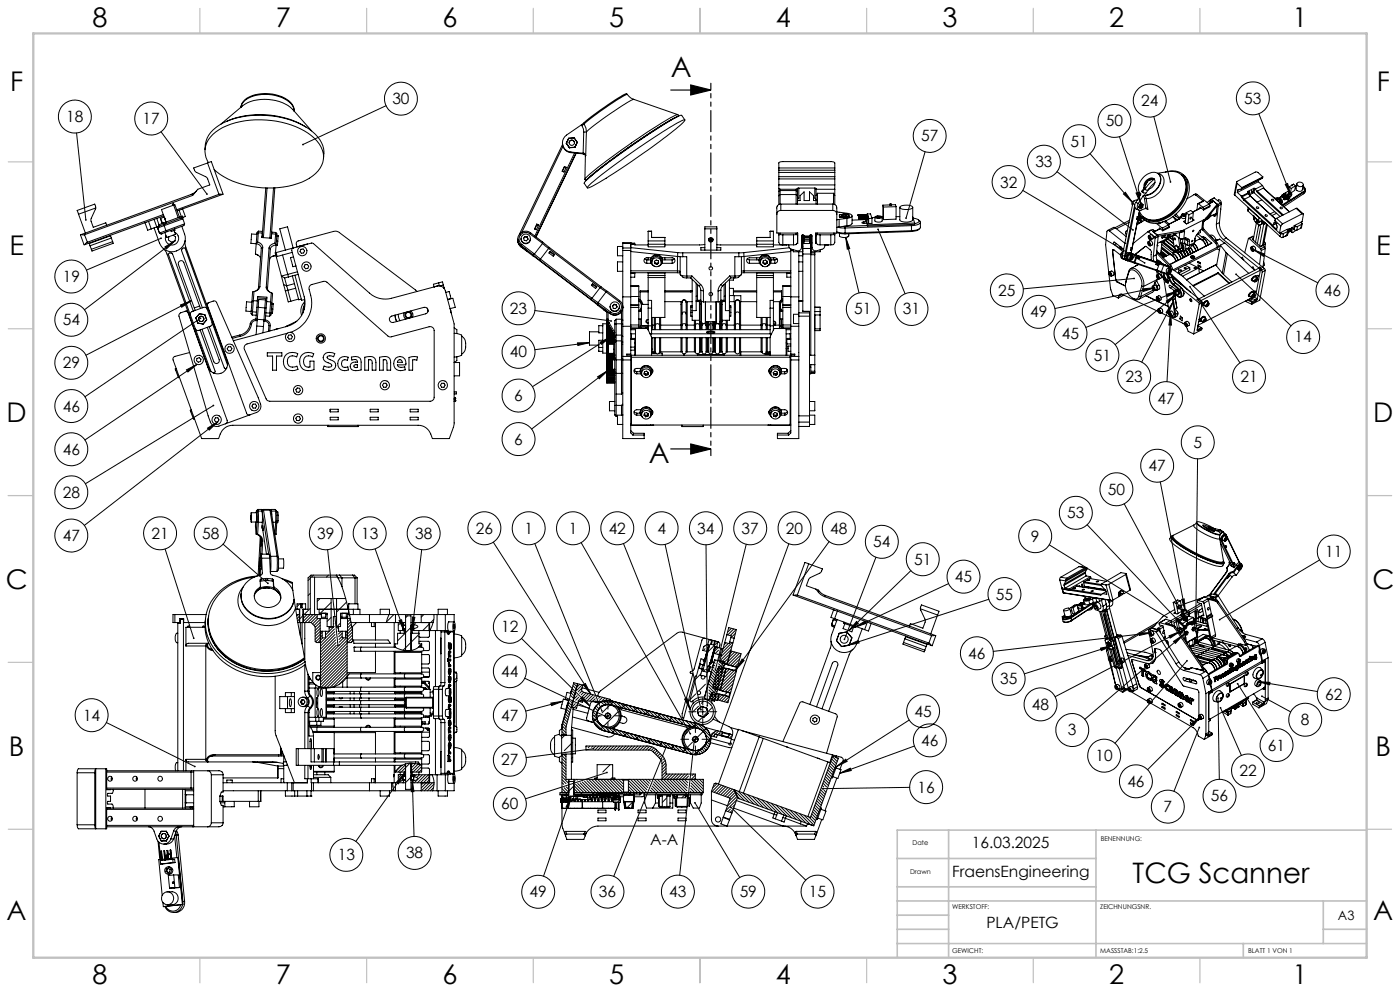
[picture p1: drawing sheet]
<svg xmlns="http://www.w3.org/2000/svg" width="420mm" height="297mm" viewBox="0 0 420 297" stroke-linecap="round" stroke-linejoin="round" font-family="sans-serif">
<defs><g id="words">
<g font-size="8.5">
<text x="201.3" y="23.1">A</text>
<text x="194.7" y="138.7">A</text>
<text x="339.8" y="264.5">TCG Scanner</text>
</g>
<g font-size="8.1">
<text x="27.8" y="8">8</text>
<text x="82.8" y="8">7</text>
<text x="132.8" y="8">6</text>
<text x="182.8" y="8">5</text>
<text x="232.8" y="8">4</text>
<text x="282.8" y="8">3</text>
<text x="332.8" y="8">2</text>
<text x="387.8" y="8">1</text>
<text x="3" y="27.2">F</text>
<text x="413" y="27.2">F</text>
<text x="2.8" y="76.5">E</text>
<text x="412.8" y="76.5">E</text>
<text x="2" y="126.5">D</text>
<text x="412" y="126.5">D</text>
<text x="1.7" y="176.5">C</text>
<text x="411.7" y="176.5">C</text>
<text x="2.7" y="226.5">B</text>
<text x="412.7" y="226.5">B</text>
<text x="2" y="275.7">A</text>
<text x="412" y="275.7">A</text>
<text x="27.8" y="295">8</text>
<text x="82.8" y="295">7</text>
<text x="132.8" y="295">6</text>
<text x="182.8" y="295">5</text>
<text x="232.8" y="295">4</text>
<text x="282.8" y="295">3</text>
<text x="332.8" y="295">2</text>
<text x="387.8" y="295">1</text>
</g>
<g font-size="4.7">
<text x="117.7" y="31.2">30</text>
<text x="342.4" y="31.8">24</text>
<text x="373.3" y="31.1">53</text>
<text x="19.9" y="36.6">18</text>
<text x="42.8" y="37.2">17</text>
<text x="331.8" y="37.9">50</text>
<text x="276.3" y="42.4">57</text>
<text x="321.2" y="44">51</text>
<text x="310.6" y="50.1">33</text>
<text x="300" y="56.2">32</text>
<text x="18.8" y="84.5">19</text>
<text x="299.5" y="88.7">25</text>
<text x="397.2" y="88.7">46</text>
<text x="153" y="94">23</text>
<text x="256.3" y="94.2">51</text>
<text x="270.9" y="94.2">31</text>
<text x="309.1" y="95.1">49</text>
<text x="18.8" y="97.5">54</text>
<text x="318.6" y="101.6">45</text>
<text x="153" y="107.1">40</text>
<text x="388.4" y="102.6">14</text>
<text x="18.8" y="110.4">29</text>
<text x="328.1" y="108.1">51</text>
<text x="337.7" y="114.5">23</text>
<text x="372.1" y="114.5">21</text>
<text x="18.8" y="123.3">46</text>
<text x="154.3" y="120.2">6</text>
<text x="347.2" y="121">47</text>
<text x="18.8" y="136.3">46</text>
<text x="154.3" y="133.2">6</text>
<text x="358" y="134.2">5</text>
<text x="344.6" y="141.2">47</text>
<text x="18.8" y="149.2">28</text>
<text x="332.3" y="148.3">50</text>
<text x="320.2" y="155.3">53</text>
<text x="45.5" y="161.5">21</text>
<text x="60.6" y="161.5">58</text>
<text x="95.2" y="161.5">39</text>
<text x="108.3" y="161.5">13</text>
<text x="124.5" y="161.5">38</text>
<text x="142.7" y="160">26</text>
<text x="157.3" y="160">1</text>
<text x="170.6" y="160">1</text>
<text x="182.6" y="160">42</text>
<text x="197.2" y="160">4</text>
<text x="209.2" y="160">34</text>
<text x="222.5" y="160">37</text>
<text x="235.8" y="160">20</text>
<text x="249.1" y="160">48</text>
<text x="18.8" y="162.1">47</text>
<text x="262" y="164">54</text>
<text x="309.3" y="162.3">9</text>
<text x="397.6" y="166.9">11</text>
<text x="274.3" y="169.2">51</text>
<text x="286.5" y="174.5">45</text>
<text x="298.8" y="179.7">55</text>
<text x="150.4" y="189.5">12</text>
<text x="290.5" y="197.4">46</text>
<text x="150.4" y="202.8">44</text>
<text x="300" y="205.1">35</text>
<text x="397.6" y="209.7">62</text>
<text x="24.9" y="216">14</text>
<text x="274.4" y="214.8">45</text>
<text x="309.6" y="212.7">48</text>
<text x="150.4" y="216">47</text>
<text x="320.4" y="220.4">3</text>
<text x="390.3" y="217.3">8</text>
<text x="276.4" y="223.5">46</text>
<text x="380.4" y="224.9">61</text>
<text x="150.4" y="229.3">27</text>
<text x="328.7" y="228.1">10</text>
<text x="371.8" y="232.6">22</text>
<text x="275.3" y="237.5">16</text>
<text x="338.2" y="235.8">46</text>
<text x="150.4" y="242.6">60</text>
<text x="349.1" y="243.4">7</text>
<text x="363.3" y="240.1">56</text>
<text x="101.3" y="257.8">13</text>
<text x="121.8" y="257.3">38</text>
<text x="195.1" y="253.3">A-A</text>
<text x="291.6" y="254.2">16.03.2025</text>
<text x="285.6" y="262.8">FraensEngineering</text>
<text x="158.9" y="268.9">49</text>
<text x="179.7" y="268.9">36</text>
<text x="200.8" y="268.9">43</text>
<text x="221.9" y="268.9">59</text>
<text x="242.7" y="268.9">15</text>
<text x="295.9" y="278.1">PLA/PETG</text>
</g>
<text font-size="3.9" x="401.4" y="275.6">A3</text>
<g font-size="2">
<text x="330.2" y="251.9">BENENNUNG:</text>
<text x="273.8" y="253.3">Date</text>
<text x="273" y="262">Drawn</text>
<text x="285.6" y="272.5">WERKSTOFF:</text>
<text x="330.1" y="272.5">ZEICHNUNGSNR.</text>
<text x="285.6" y="285.5">GEWICHT:</text>
<text x="330.1" y="285.6">MASSSTAB:1:2.5</text>
<text x="374.5" y="285.6">BLATT 1 VON 1</text>
</g>
</g></defs>
<g fill="none" stroke="#000" stroke-width=".3">
<path d="M23 39.9l2.8 26M48.3 39.5l13.8 18.7M66.3 37.2l6.4-5.5a12.7 12.7 0 0 1 15.1 1.1l5.7 6.4M68.1 36.3a26.7 26.7 0 0 1 23.7 1.8M73.5 29.9a11.6 11.6 0 0 1 13.9 1 3.2 3.2 0 0 1 .8 2.4 4.8 4.8 0 0 0-3.6-4.1 11.8 11.8 0 0 0-11.2 .9l-.8 1.1-.3 .8a3.1 3.1 0 0 1 1.2-2.1zM115.8 31.7l-24.9 11.6M174.4 37.4l-4.5 3.1a2.8 2.8 0 0 0-1.1 3 2.8 2.8 0 0 0 2.5 2.1M174.4 37.4l.2 .3M174.6 37.7l.5 1.8M175 36.9a73 73 0 0 1 13-8.9l.2 .3a70 70 0 0 0-13 8.9M175 36.9l-.6 .5M175 36.9l.2 .3"/>
<path d="M175.1 39.5h.8M175.1 39.5l-.2 6.4M175.2 37.2l.6 1.2 .1 1.1M175.2 37.2l-.6 .5M175.9 39.5l-.2 7.2M188.2 28.3l1.1 1.1 .8 .4M190.1 29.8a83.3 83.3 0 0 0-14.2 9.7M190.1 29.8l13.2 4.6M202.9 35.1a172.3 172.3 0 0 0-26.5 18.5M203.4 34.9a167.9 167.9 0 0 0-24.3 16.2l-3.2 2.9M203.6 34.8l-.2-.4a17.7 17.7 0 0 0-5.7 3 186.1 186.1 0 0 0-21.9 15.9l-.3 .5M205.5 35.9l-1-1.3a16.8 16.8 0 0 0-5.6 2.9 187.6 187.6 0 0 0-23.5 17l-.2 .4 1 1.4"/>
<path d="M346.1 34.9l5.1 19.6M377.6 34.1l9.6 24.4M58.3 57.9l-32.7 11.9M59 57.1l-1.7 1.2M61.5 44.8a8.4 8.4 0 0 1 5.4-7.9 27.7 27.7 0 0 1 26.7 2.5 8.2 8.2 0 0 1 3.4 8M62.3 48.9l-4.2 1.4 .6 1.2 3.4 1.8 .8 2.1-3.6 1.3-1.5 1.9-32.4 11.7M62.3 48.9l1.1-.5 3.5 9.8-.3 .1M62.3 48.9l3.4 9.3M62.5 48.8a6.5 6.5 0 0 1 2.2-9.3 24.7 24.7 0 0 1 18.3-3.2 20 20 0 0 1 12.8 6.9 6.6 6.6 0 0 1-2 9.5 24.4 24.4 0 0 1-18.2 3.2 22.2 22.2 0 0 1-11.4-5.1M65.7 58.2l.9 .1M65.7 58.2l-12.7 4.7M66.6 58.3l-12.9 4.7"/>
<path d="M79.7 56.3l-1.1 14.9M80.1 56.3l-1.1 14.9M82.1 56.3l-1.1 15.1M82.4 56.3l-1 15.1M168.7 42.8a2.84 2.84 0 0 0 2.6 3M168.8 43.3l-13 26.9M168.9 43.9l-12.3 25.7M169.3 49.9l.6 .2-.7 1.5-.6-.3zM169.3 49.9v.2M169.3 50.1l-.6 1.3M169.3 50.1l.5 .2M169.9 42.9l1 1.3"/>
<path d="M169.9 42.9l1 1.4M170.6 41.5h.1M170.6 41.4l-.7 1.5M170.6 41.4l-.7 1.5 .9 1.4M170.6 41.5l-.7 1.5M170.7 42.8a.79 .79 0 0 1 .8-.8 .79 .79 0 0 1 .8 .8M170.9 44.2v.1M171.3 45.6l3.6 .3M171.3 45.6v.2M171.3 45.8l3.6 .3M172.2 41.3l.9 1.3M172.3 41.3l-1.7 .1"/>
<path d="M172.3 41.3l.9 1.3M172.3 41.3h.1M172.4 45.9l-12 24.8M172.5 44.2h-1.6M172.5 44.2l-1.7 .1M172.8 45.9l-12 25.1M172.9 45.9l-12.1 25.1M173.1 42.6l-.6 1.6M173.1 42.6v.1M173.1 42.6l.1 .1M174.9 46.1l.5 .2 .2 .5M174.9 45.9h.1"/>
<path d="M174.9 45.9l.5 .2 .3 .6M174.9 46.1h.1M174.9 45.9v.2M175.5 53.8l.3 .4M175.6 46.8l-.1 7M175.7 46.7l-.1 .1M176.7 55.6a190.4 190.4 0 0 1 28.2-19.6l.5-.1a5.9 5.9 0 0 1-2.6 2.7 194.1 194.1 0 0 1-26 17.6l-.6 .1zM233.6 57.4v1.3M233.6 51v-2.2l1-.4h14.9l.9 .4v2.2M233.6 51v.7M233.6 52.9v.7M233.6 51.7v1.2"/>
<path d="M233.6 53.6v3.8M233.6 58.7v2.6M233.6 50.3h16.8M233.6 51h16.8M233.6 51.7h16.8M233.6 56.4l.4 .3M233.6 52.9h16.8M233.6 55.4h16.8M233.6 53.6h16.8M234 57.1v1.2M234 56.7v.4M234 58.3v2.9"/>
<path d="M234 58.3h4.8M234 58.3l-.4 .4M234 57.1h4.8M234 57.1l-.4 .3M234 56.7h4.8M238.8 57.1v1.2M238.8 56.7v.4M238.8 58.3v2.9M238.8 58.3l.5 .4M238.8 57.1l.5 .3M239.3 57.4v1.3M239.3 56.4v1"/>
<path d="M239.3 58.7v2.5M239.3 56.4l-.5 .3M239.6 56.4h-.3M239.6 56.5l-.3 .1M239.6 56.4v3l-.3 .5M239.6 56.4h4.8M244.4 56.4l.4 .1v4.7M244.4 56.4v3l.4 .5M244.8 56.7h5.6M245.3 57.9h4.7M245.3 57.9v3.3M245.3 57.9l-.5 .7"/>
<path d="M250 57.9v3.3M250 57.9l.4 .7M250.4 51v.7M250.4 52.9v.7M250.4 51.7v1.2M250.4 53.6v7.7M277.5 45.5l-5.7 19.9M306.8 57.1l36.6 21.7M317.1 51.5l22.8 17.4M327 46l12.7 14.6M335.8 41l6.5 20.1M337 58.1l.6-.5 2.1 3z"/>
<path d="M340.8 57.9l.8-.3 .7 3.5zM341.2 60a1.15 1.15 0 0 0-1.4 1.1M341.8 57.7l-.1 1.4M341.9 57.8l.3 .6M342.1 58h.1M342.2 58v.5M342.2 58a3.5 3.5 0 0 1 .8-4.8 3.3 3.3 0 0 1 4.7-.9 4 4 0 0 1-1.7 5.3l-1.4 .7-1.3 .2M342.2 58.5l-1.5 2.2M342.6 57.3l.2 .2M342.8 57.6l.2 .2M342.8 57.5l.3 .3M342.8 57.5v.1"/>
<path d="M342.9 57.7h.1M342.9 58.7l-1.4 2.3M342.9 58.7l.1 .1M343 58.8l.4 .7M343.2 56.2a2.27 2.27 0 0 1 3-2.6 2.34 2.34 0 0 1-1.6 3.2l-.7 1a1.12 1.12 0 0 1-1.4-.5h.1M343.2 56.2v.1M343.2 56.3l-.6 1M343.2 56.2l.3 .2M343.2 56.3l.2 .2M343.3 58.5l-.4 .2M343.3 58.5l.1 .1M343.4 59.5l.3 2.9"/>
<path d="M343.4 58.6l.5 .9M343.4 58.6l-.4 .2M343.4 56.5l-.6 1M343.5 56.4a2.36 2.36 0 0 1 2.8-2.7l-1.7 1.5-1 1.4M343.5 56.4l-.1 .1M343.5 56.2v.3M343.6 55.3l.1 .1M343.9 59.5l.4 3.2M343.9 59.5h-.5M344.1 54.6v.1M344.1 54.7l-.4 .7M345.5 53.7h.1"/>
<path d="M345.5 53.7l-.7 .3M346.2 53.7a2.44 2.44 0 0 0-2.5 3.2M346.5 54.7l-2.2 2.4-.9-.6M347.2 51.9l3.3-.5a4.4 4.4 0 0 1 4.4 1.5 4.4 4.4 0 0 1 .7 4.6 11.4 11.4 0 0 1-9.7 8.4 4 4 0 0 1-4.1-2.6M347.4 52a2.43 2.43 0 0 1 1.5 3.7 5.8 5.8 0 0 1-5 3.8M347.6 52.1a3.1 3.1 0 0 1-.4 4.4 4.7 4.7 0 0 1-3.8 2.1M349.6 51.6a4.7 4.7 0 0 1 6.7 3.3 11.5 11.5 0 0 1-7.3 11 5.3 5.3 0 0 1-6.9-1.5l-.4-.6M355 52.3a5.5 5.5 0 0 1 1.2 6.9 11.7 11.7 0 0 1-10 7.8 5 5 0 0 1-3.5-1.7M358.7 58.5l-.5-.2-2.1 1.3M358.7 58.5l2.4 1.8M359.1 58.3l-.4-.2-.5 .2M359.1 58.3l-.4 .2"/>
<path d="M359.1 58.3l3.7 2.9M363.3 59.8h.1M363.3 59.8l-1.1 .9M363.4 59.8l.1 .1M363.5 59.9l-.5 .2M364.3 59.4l-1 .4M364.3 59.4l-.9 .4M364.3 59.4l1.9 1.5M370.5 58.5l13.5 12.4M371 54.6l-.7 3.7 .2 .2M371.1 54.9l-.6 3.6M371.1 54.9l1.4 1.3"/>
<path d="M371.2 57.7l1 .9M371.3 57l-.1 .7M371.8 56.8l-.5 .2M372.2 58.6l.3 .5M372.2 58.6l.4 .1M372.5 59.1l.6 .9M372.5 56.5l-1.2 .5M372.5 56.2v.3M372.6 58.7l.1 .2M372.7 58.9l.6 .8M372.7 58.9l-.2 .2M373.1 60l8.6 7.7"/>
<path d="M373.3 59.7l-.2 .3M373.3 59.7l8.5 7.8M374.3 57.5l.1 .3M374.3 57.5v.1M374.3 57.6l.3 .4M374.4 57.4l-.1 .1M374.4 57.4h.1M374.4 57.4l-.1 .2M374.4 57.8l.1 .2M374.4 57.8l-1.8 .9M374.5 58l.6 .8M374.5 58l-1.8 .9"/>
<path d="M374.5 58h.1M374.5 57.9l.4-.4-.2 .8M374.6 58l.5 .8M375.1 58.8l-1.8 .9M375.1 58.8l7.6 6.8M375.4 57.6l.3 .3M375.7 57.9l.1-.5-.3-.2-.2 1-.5 .2M376.2 56.4l.2 .1M376.2 56.4l-.2 1.2 .2 .1M376.2 56.4l-1.8 1M376.2 57.7l-.5 .2M376.2 57.7l7.8 7.2"/>
<path d="M376.4 56.5l-.2 1.2M376.4 56.5l.2 .2M376.6 56.7l.6 1M377.2 57.3v.4M377.2 57.3l7.8 7.1M377.2 57.7l7.5 6.9M377.5 54.5l-6.3 3.2M377.5 54.5l1.2 1.1M377.6 54l-.1 .5M378.5 59.9l-1.4 .7M378.7 55.6l-2.1 1.1M378.7 55.6l.6 1"/>
<path d="M378.8 53.3l-6.4 3.4M378.8 53.3l-6.3 3.2M378.8 53l-1.5-1.4-.6-.1-5.6 2.9-.2 .2 .2 .3M378.8 53l-6.3 3.2M378.8 53v.3M379 56.4l-1.8 .9M379 56.4l7.8 7.1M379 56.4l.3 .2M379.3 56.6l7.5 6.9M382.4 59.4a1.59 1.59 0 0 1 2.3 .9l-.1 .3M383 59.6h.8M383 59.6l-.1 .3"/>
<path d="M383 59.6v.1M383.2 59.9l-.1 .2a.34 .34 0 0 1 .5-.3 .34 .34 0 0 1 0 .6h-.2a.28 .28 0 0 0 .5-.1 .28 .28 0 0 0-.3-.4zM383.8 59.6l.5 .5M383.8 59.6h-.8M383.8 59.6h.1M384.4 58.8l.1 .2M384.4 58.8v.1M384.4 58.9l-.6 .4M384.6 58.5l.1 .1M384.6 58.5v.2M384.7 58.8l.3 .1M384.8 59.1v.1"/>
<path d="M384.8 59.2h.1M384.9 58.7l.2 .2M385.1 59.5h.1M385.1 59.5a.31 .31 0 0 0 .1 .4 .31 .31 0 0 0 .4-.1l.3-.1M385.1 59.4h.1M385.1 59.4v.1M385.1 58.5l.2 .3M385.1 59.1l.3 .1M385.2 59.5l-.1 .2M385.2 58.1l.4-.2 1.4 1.1M385.2 58.1l.1 .1-.9 .6M385.2 59.4v.1"/>
<path d="M385.2 58.1v.2M385.2 59l.3 .2M385.4 58.9l.2 .2M385.4 58.3l.3 .2-.9 .6M385.4 58.3l-.9 .7M385.5 59.7h.1M385.5 59.7l.1 .1M385.5 59.3l.2 .2M385.5 59.7l-.2 .1M385.5 59.8l-.2 .1M385.6 59.7v.1M385.6 59.3l.2 .1"/>
<path d="M385.6 55.3l.7-.3 .9 3.5zM385.7 59.2l.3 .1M385.8 58.6l.3 .2-1 .6M385.8 58.6l-1 .6M385.8 59.6l1 .7M385.9 59.5l.9 .6M386.1 59.4l.4 .4M386.2 58.8l.2 .3-.9 .6M386.2 58.8l-1 .7M386.2 58.8l-.1 .1M386.5 58l-.1 .5M386.5 59.1l.1 .1"/>
<path d="M386.5 59.1l-.9 .6M386.5 59.1l-.9 .7M386.5 57.2l-1.9 1.3M386.6 59.2l-.1 .6M386.8 56l-.3 1.4 .4 .3M386.8 56l.6 .5M386.9 58.1l-.2 .1M387 57.9l-.1 .2M387 59l-.4 .2M387 59l-.1 .5-.4 .3M387 57.9l.3 .1M387 57.9l-.3 .1v.2"/>
<path d="M387.3 58v.2l-.3 .1-.3-.1M387.3 58l-.1 .3-.3-.2M387.4 56.5l-.3 1.2M387.5 58.2l-.1 .5-.5 .2M387.6 55.5v.2l.2-.2M387.6 55.4l.2 .1zM387.6 55.5l-.8 .5M387.7 55.4l.4-.2 .6 .5M388.7 55.7l-.3 1.4-1.1 .7M388.7 55.7l-1.3 .8M389 55.6l-.4 .2M389.1 55.1l-.3 1.4a1.04 1.04 0 0 0 .8 .8 1.04 1.04 0 0 0 1.1-.4l.3-1.5"/>
<path d="M389.2 54.8a1.02 1.02 0 0 1 1.1-.2 1.02 1.02 0 0 1 .6 1 .98 .98 0 0 1-1.2 .3 .98 .98 0 0 1-.5-1.1zM390.8 56.4l.8 .6M391.1 58.1l-5.9 3.8M391.2 57.5l-6.4 4.2M391.2 57.5l-.1 .6M391.2 57.4v.1M391.4 56.9l-.1-.6-.4-.4 .5 .3 .2 .8M391.5 57.2l-.3 .3M391.5 57.2l-.1 .5-.3 .4M391.6 57.2l-4.8 3.1M391.6 57l-4.8 3.1M391.6 57v.2"/>
<path d="M23.6 64.2l2 5.6M24.4 70.3h1M24.4 70.3l-.3 .1 1.1 3 .3-.1M25.4 70.3l.8 2.3M25.6 69.8l-1.2 .5M26.2 72.6l-.7 .7M26.7 72.8l.1 .2M26.8 73l.2 .7M27 73.7l.4 1M28.7 62.3l-.3-1.1-5.3 1.9 .5 1.1M28.7 62.3l-1.4 3.5 .7 2.3 3.8-1.3 .2 .7M28.7 62.3l-5.1 1.9"/>
<path d="M33.1 70.5l.1 .2M33.2 70.7l-6.4 2.3M33.2 70.7l.2 .6M33.4 71.3l.4 1.1M33.4 71.3l-6.4 2.4M33.8 72.4l-6.4 2.3M33.8 72.4l.2 .5-6.4 2.3-.2-.5M43.5 66.7l.8 2.3 1.1-.4M44.6 66.4l-19.1 6.9M44.6 66.4l.8 2.2M46.2 65.8l-1.6 .6M46.2 65.8l.8 2.2"/>
<path d="M47 68l-1.6 .6M47 65.4l-.8 .4M47 65.4l.7 1.9M47.3 68.3h.1M47.3 68.3l.5 1.5M47.5 67.8h.1M47.5 67.8l-.2 .5M47.5 67.8l-.5 .2M47.8 67.7l-.3 .1M47.8 69.8h.1M47.8 69.8l.5 .3M48.2 65.4l.6 1.6"/>
<path d="M48.2 65.4l.4 1.6M48.3 70.1h.1M48.3 71.4l-22.4 9.6M49 74.5l1 1.4 12.4 34.2 .9 1.2M49 66.8l-1.4 .6 .2 .3M49 66.8l.1 .4M49 64.3l-22.8 8.3M49.1 64.7l-2.1 .7M49.1 67.2l-1.3 .5M49.2 67.6l.6 1.5M49.2 67.6l-1.9 .7M49.3 65l-1.1 .4"/>
<path d="M49.4 65.4h.1M49.5 67.1l-.3 .5M49.5 74l3-1.9-2.6 2.5zM49.8 69.1l.5 .3M49.8 69.1l-2 .7M50.3 69.4l-2 .7M50.7 70.9l-.2 1 .9 .7 1.1-.5M52 70.5l.7 .5-.2 1.1M52.1 61.5l-3.7 1.3 1.4 3.8-.4-1.2M52.1 61.5l1.3 3.7M52.1 61.5l.4-.2 1.3 3.8M52.2 61.5l-.2-.4-.3 .1 .2 .4"/>
<path d="M52.2 69.1l.4 1.1-2.6 1-.5-1.5M52.4 68.6v.4l-1 .4-.2-.4M52.4 69.6a2 2 0 0 1 1 2.7 2 2 0 0 1-2.7 1 2 2 0 0 1-.9-2.7M52.5 72.1l-27.2 20.7M53.7 63l-.5 .2M53.7 63l.7 1.9M54.3 65.3l.6 .3M54.5 67.8a5.8 5.8 0 0 1 .7 5.3 4 4 0 0 1-3.8 2.4 4 4 0 0 1-3.6-2.7l-1.6-4.5M54.8 62.6l.8 2.3-.7 .3M54.9 65.6l-5.7 2M54.9 65.2l-5.8 2M54.9 65.6l.5 1.5"/>
<path d="M54.9 65.2l-.2-.4-5.7 2M55.4 67.1l-5.6 2M55.4 67.1l-.3 .5-4.8 1.8M55.6 72.1l.1 2 12.5 34.1 .1 1.2M76.6 76.1a1.78 1.78 0 0 1 1.6 1.5M76.6 76.1l.9 .4M76.9 73a1.79 1.79 0 0 1 1.5 1.5M76.9 73l-.3 3.1M77 70.2l-1.5-.1-.3 2.8 1.7 .2M77.1 70.1l-.2 2.9M77.3 72.5a1.81 1.81 0 0 1 1.5 1.7M77.3 72.5l-.4 .5"/>
<path d="M77.5 69.8l-.2 2.7M77.5 69.8h1.2M77.5 69.8l-.4 .3M77.5 69.3v.5M77.5 69.3l-.4 .3v.5M77.5 69.3l1.2 .1v.4M78.4 74.5l-.9 11.7M78.6 71h.1M78.6 71.2l2.8 .2M78.7 69.8l-.1 1.4M78.8 74.2l-.8 11.7M78.8 74.2l-.4 .3"/>
<path d="M80.7 74.3l-.8 11.8M80.7 74.3l.4 .3M81.1 74.6l-.8 11.8M81.4 71.2h.1M81.5 70.1l-.1 1.3M81.5 70.1l1.2 .1M82.5 72.9a2.02 2.02 0 0 0-1.8 1.4M82.5 72.9l.3 .5M82.6 76.6a1.75 1.75 0 0 0-1.7 1.2M82.6 76.6l-.9 .2M82.7 76.2l-.1 .4M82.7 70.2l-.2 2.7"/>
<path d="M82.7 70.2l.3 .3M82.7 69.7v.5M82.7 69.7l.4 .4-.1 .4M82.7 69.7l-1.2-.1v.5M82.8 73.4a1.75 1.75 0 0 0-1.7 1.2M82.8 75.7l-.3 .1 .4 1.1M82.8 75.7l10.9-2.9 17.1 15a7.1 7.1 0 0 0 6.7 1.6l13.6-3.6a1.99 1.99 0 0 1 2.5 1.4l2.6 9.9v30l-1.4 4.3h-5.1a4.5 4.5 0 0 0-4.3-3.9h-55.6a4.4 4.4 0 0 0-4.2 3.9h-5.1l-8.6-23.5a.82 .82 0 0 1 .6-1.1l4.4-1.1M82.8 73.4l-.1 2.3M82.8 75.7l.3 1.2M82.9 76.9l1.5 5.8M82.9 72.3h.4M83 70.8h.4"/>
<path d="M83 70.6h.5l-.1 .2M83 70.5l-.2 2.9M83.1 76.9h-.2M83.3 72.3l-.1 1.3h-.4M83.4 70.8l-.1 1.5M84.8 76.4l1.5 5.8M85.6 75l-1.7-6.4 2.4-.6 1.6 6.3-.3 .3-.1 .5 3.8 13.9a7.2 7.2 0 0 1-5.1 8.8l-16.2 4.3M87.7 75.6l-4.6 1.3M88.1 77l-1 .2 .7 2.5 .1 .2 .9-.2M89.9 73.8h.1M90.3 74.7l.6-.1 .5 .6-.3 .6-.7 .1-.4-.6zM91.5 79.3h.7l.4 .5-.2 .6-.7 .1-.5-.5z"/>
<path d="M92.2 73.2l-3.1 .8-.2-.8a.8 .8 0 0 1 .6-1l10.6-2.8 1.3 .1 23.7 17.9M155.3 71.9v.2a2.41 2.41 0 0 0 1.7 2.1M155.3 72l.3 1.2 .7 .7M155.3 71.7l.2 1.1 .8 1.2M155.8 70.2a2.41 2.41 0 0 0 .5 3.4M155.8 70.2l.3 .2M156.1 70.4a1.98 1.98 0 0 0 .4 2.8M156.3 73.7l-.7-.7-.3-1.2v.2a2.44 2.44 0 0 0 1.3 1.9M156.3 74l25.7 19.6M156.3 73.6v.1M156.3 73.9v.1M156.3 73.7l1.7 1.3v.2l-1.7-1.3"/>
<path d="M156.3 73.6l3.6 2.7M156.3 71.5a1.41 1.41 0 0 0 1.4 1.6 1.41 1.41 0 0 0 1.4-1.6M156.5 73.2l3.8 2.9M156.5 73.2l-.2 .4M157.5 70.9l-.4 .5 .2 .6 .6 .2 .5-.5M157.5 70.9l.7 .1M157.5 70.9v.1M157.5 71l-.4 .5M157.5 71l.7 .1M158.2 71l.2 .7M158.2 71.1l.2 .6M158.2 71v.1"/>
<path d="M158.9 70.1a1.98 1.98 0 0 0-2.8 .3M158.9 70.1l3.9 2.9M159.2 69.8a2.41 2.41 0 0 0-3.4 .4M159.2 69.8l-.3 .3M159.2 69.8l3.6 2.7M159.9 76.3l2 1.7M160.3 76.1l1.8 1.5M160.3 76.1l-.4 .2M161 67.2l.6 .2-.7 1.5-.5-.3zM161 67.2v.1M161 67.3l-.6 1.3M161 67.3l.5 .3"/>
<path d="M161.9 78l15.4 11.7M162.1 77.6l-.2 .4M162.1 77.6l15.5 11.8M162.8 73l1.8 1.5M162.8 72.5l2 1.7M162.8 73l-2.5 3.1M162.8 72.5v.5M164.6 74.5l-2.5 3.1M164.6 74.5l15.4 11.7M164.8 74.2l-.2 .3M164.8 74.2l15.5 11.7M165.1 75.3l1.2 1-.3 .5-1.3-1z"/>
<path d="M165.1 75.5l1.1 .9M165.1 75.3v.2M165.1 75.5l-.3 .4M186.8 73.9h-1.6v2.8h1.6M186.8 78.5h-1.6v2.8h1.6M186.8 74.3v.8M186.8 72.8h.1M186.8 72.8v1.5M186.8 75.1v13.9M186.8 72.8h2.4M186.8 74.3h2.4M186.8 75.1h2.4"/>
<path d="M189.2 74.3v.8M189.2 72.8h.1M189.2 72.8l1.2 .1v.5h4.1M189.2 74.2l14.1 1.5M189.2 75.1v13.9M189.2 75.4l14.1 1.5M190.4 73.2h-1.2v1.1M193.4 77.6l.6 .3M194 78.9h1.3M194 77.9v1M194 77.9h1.2M194.5 72.2v1"/>
<path d="M194.5 69.4h1M194.5 72.2h5M194.5 69.4v2.8M194.5 73.2v.8h5v-.8M194.5 77.3v.6M194.5 73.2h5M195.2 78.2a1.8 1.8 0 0 1 1.8-1.8 1.8 1.8 0 0 1 1.8 1.8M195.4 77.3h-1.4a.83 .83 0 0 0-.8 .8 .83 .83 0 0 0 .8 .8M195.5 69.4v1.8h4v1M195.5 78.6a1.45 1.45 0 0 1 1.5-1.8 1.45 1.45 0 0 1 1.4 1.8M196.3 78.3l.1 .7M196.3 78.3l.6-.4 .6 .3 .1 .6-.5 .5"/>
<path d="M196.4 78.3v.4M196.4 79.8a1.75 1.75 0 0 1-.9-2.7 1.75 1.75 0 0 1 2.9 0 1.75 1.75 0 0 1-.9 2.7M196.4 79l.7 .3M196.4 78.7v.3M196.4 78.7l.7 .2M197.1 78.9v.4M197.6 78.6l-.5 .3M198.5 77.3h3.1a.83 .83 0 0 1 .9 .8 .83 .83 0 0 1-.9 .8M198.6 78.9h3M198.8 77.9h2.8M199.5 72.2v1M199.5 77.3v.6"/>
<path d="M201.6 77.9v1M202.3 77.6l-.7 .3M203.2 76.9v4.8M203.3 75.7l1.5 .1M203.3 76.9h1.5M203.3 75.7v1.2M204 76.9v5.3a2.3 2.3 0 0 0 2 .5h1.6M204.8 75.8h16.9M204.8 75.8v1.1M204.8 76.9h1.2v6.4M211.5 73.3l-12 .1M211.5 74.2h-1.2v.8h6v-.8h-1.2"/>
<path d="M211.5 75v-7h3.6v7M211.5 68.6h3.6M212.6 71.6h1.3M213 71.8h-.5a.71 .71 0 0 0 .7 .5 .71 .71 0 0 0 .7-.5M213 71.8h.6v.2h-.9M213 71.8v.3M213.4 72.2l-.3 .1M215.1 73.3l11.9 .1M221.7 76.9h-1.2v6.4M221.7 75.8v1.1M222.4 76.9v5.3a2.3 2.3 0 0 1-1.9 .5h-1.6M223.2 75.7l-1.5 .1"/>
<path d="M223.2 76.9h-1.5M223.2 75.7v1.2M223.2 76.9v4.8M224.2 77.6l.6 .3M224.8 78.9h3.1M224.8 77.9v1M224.8 77.9h2.9M227 72.2v1M227 72.2h5M227 73.2h5M227 73.2v.8h5v-.8M227 77.3v.6"/>
<path d="M227.7 78.2a1.8 1.8 0 0 1 1.8-1.8 1.8 1.8 0 0 1 1.8 1.8M227.9 77.3h-3.1a.83 .83 0 0 0-.8 .8 .83 .83 0 0 0 .8 .8M228.1 78.6a1.45 1.45 0 0 1 1.4-1.8 1.45 1.45 0 0 1 1.4 1.8M228.9 78.6l.5 .3M229 79.8a1.75 1.75 0 0 1-.9-2.7 1.75 1.75 0 0 1 2.8 0 1.75 1.75 0 0 1-.8 2.7M229.4 78.9v.4M230.1 79l.1-.7-.6-.4-.6 .3-.1 .6 .5 .5M230.1 79l-.7 .3M230.1 78.7v.3M230.1 78.7l-.7 .2M230.1 78.3v.4M231 69.4h1"/>
<path d="M231 69.4v1.8h-4v1M231.1 77.3h1.3a.83 .83 0 0 1 .9 .8 .83 .83 0 0 1-.9 .8M231.1 78.9h1.3M231.3 77.9h1.1M232 72.2v1M232 69.4v2.8M232 77.3v.6M232.4 77.9v1M233.1 77.6l-.7 .3M233.6 69.8v2.8a.94 .94 0 0 0 1.2 .8M234 70.3l.8 .1M234 70.3h-.4"/>
<path d="M234 69.8v.5M234.2 63.1a1.15 1.15 0 0 0-1.2 1.1M234.2 61.2h-.3a1.15 1.15 0 0 0-.9 1.1v7.5h6.3v3.2h-.3M234.2 63.1h15.6M234.2 61.2v1.9M234.2 61.2h15.6M234.8 70.4v3M234.8 70.4h3.3M234.8 73.4h3.3M236 73.4h-4M236.9 74.3l-13.7 1.4M237.2 74.6v.5"/>
<path d="M237.2 75.4l-14 1.5M237.2 75.1h.8M237.2 75.1v13.9M238.1 70.4v3M238.8 70.3l-.7 .1M238.8 70.3h.5M238.8 69.8v.5M239.3 69.8v2.8a.97 .97 0 0 1-1.2 .8M239.3 60.1h.7v-1.5l1.2-1.1v2.6h1.7v-2.6l1.2 1.1v1.5h.7M239.3 70.7h.1M239.6 78.5h1.2M239.6 76.7h1.2"/>
<path d="M239.6 75.5v13.5M240.5 72.8h.3M240.8 72.8v-2.4v4.1M240.8 72.8v2.7h-2.8v-.6M240.8 72.6h.1M240.8 73.9h.1M240.8 74.5v1.6M240.8 76.1v17.2h2.1M240.8 74.5h2.4M240.8 76.1h2.4M241.2 70.7a.39 .39 0 0 0-.4-.3 .39 .39 0 0 0-.3 .3v3.5a1.15 1.15 0 0 1-1.1 1l-1.9-.5a1.15 1.15 0 0 1-.9-1.3M241.2 70.9v.3"/>
<path d="M241.2 71.3v.5M241.2 71.2h1.7M241.2 71.8v1.2h1.7v-1.2M241.2 70.7h1.7M241.2 70.9h1.7M241.2 70.7v.2M241.2 71.2v.1M241.2 72.2h1.7M241.2 71.8h1.7M241.2 71.3h1.7M242.9 70.7a.39 .39 0 0 1 .3-.3 .39 .39 0 0 1 .4 .3v3.5a1.15 1.15 0 0 0 1.1 1l1.9-.5a1.15 1.15 0 0 0 .8-1.3M242.9 70.9v.3"/>
<path d="M242.9 71.3v.5M242.9 70.7v.2M242.9 71.2v.1M243.2 70.4v4.1M243.2 74.5v1.6M243.2 72.6h.1M243.2 75.8h1.2M243.2 74.3h.1M243.2 76.1v30.4M243.2 76.3h1.2M243.2 75.1h.1M243.2 74.7h.1"/>
<path d="M243.2 74.4h.1M243.3 72.8v2.7h2.8v-.6M243.3 72.8h.3M243.3 70.4v2.4M244.4 75.8v.5M244.4 75.5v.3M244.4 76.3v30.2M244.7 70.7h.1M244.8 69.8v2.8a.97 .97 0 0 0 1.2 .8M245.3 70.3l.7 .1M245.3 70.3h-.5M245.3 69.8v.5"/>
<path d="M246 70.4v3M246 70.4h3.2M246 73.4h3.2M248.5 73.4h-1.1M249.2 70.4v3M249.8 63.1a1.15 1.15 0 0 1 1.2 1.1M249.8 61.2h.4a1.15 1.15 0 0 1 .8 1.1v7.5h-6.3v3.2h.3M249.8 61.2v1.9M250 70.3l-.8 .1M250 70.3h.4M250 69.8v.5M250.4 69.8v2.8a.94 .94 0 0 1-1.2 .8"/>
<path d="M251 69.5l2.5 .3M251 69.7l2.5 .4M251 63.5l3.6 .5 1 .5-.2 .6-1.3 .3M251.3 68.1l2.2 .2M251.7 65.8l-.7 .1M251.7 68l-.7 .2M251.7 65.8v2.2M251.8 70v.7a2.17 2.17 0 0 0 2.8 0v-.7M251.8 65h.1M251.8 65l1.4 .2M252.5 64.6a1.07 1.07 0 0 1 1.5 .2 1.07 1.07 0 0 1-1.5-.2zM252.5 64.6a1.09 1.09 0 0 1 1.5 .2 1.19 1.19 0 0 1-1.5-.2z"/>
<path d="M253.2 67.8h.3M253.2 64.1h.1M253.2 64.1l1.4 .3v.6M253.2 64.1l-1.4 .3v.6M253.2 65.2v.1M253.2 64.1l1.5 .3v.6l-1.5 .3M253.5 67.8v.5M253.5 68.3v1.5M253.5 69.8v.3M253.7 71.2l1.2 3.3-.7 .2zM253.7 71.2l4 16.6M254.1 65.4l-2.4 .4"/>
<path d="M254.1 65.4v2.3M254.1 67.7l-2.4 .3M254.6 65h.1M254.6 65l-1.4 .2M255.6 64.7v2.4l-1.5 .6M257.4 64.4l3.8-.3 .4 1.3M257.4 64.4l.1 .2M257.4 64.4h.1M257.5 64.4v.2M257.5 64.9h.1M257.5 64.7l.1 .2M257.6 65l.1 .1"/>
<path d="M257.6 65l.1 .3M257.7 65.1v.2M257.7 65.4v.2l2.8-.1v-.1M259.2 66.5l-.6 .2 .4 .3 1-.1M259.2 66.5v.5M259.6 65.3h.1M259.6 65.3h.6M259.6 65.6l.7 2.1M259.7 65.8l-4.1 .2M259.8 65.6l.5 1.8M259.9 66.5h-.7M260.2 65.5l.4 1.5"/>
<path d="M260.2 64.5v.1M260.2 64.9h.1M260.2 64.3v.2l-2.7 .1M260.2 64.3l.1 .3-2.8 .1M260.2 64.3l-2.7 .1M260.2 67.6l-6.7 .2M260.3 67.4v.3M260.3 64.7h-2.8M260.3 64.7l.1 .2-2.8 .1M260.3 64.7v.2h-2.7M260.4 65l.1 .3-2.8 .1M260.4 65l-2.7 .1"/>
<path d="M260.4 65v.2l-2.7 .1M260.5 65.4l.1 .1M260.5 65.4h-2.8M260.6 65.5v1.5M261.6 65.4v1.6h-1M261.6 65.4l-1 .1M262.5 65.1v1.1a1.82 1.82 0 0 0 2.2 0v-1.1h.2M262.5 65.2h-1M262.5 65a1.84 1.84 0 0 1 2.1 0 1.56 1.56 0 0 1-2.1 0zM263.3 64.8l-.4 .2 .2 .3 1.1-.2-.2-.2M263.3 64.8l.7 .1M263.3 64.8v.5"/>
<path d="M263.4 68.7l8.1 19.3M264 64.9v.3M264.9 61.5v3.7l.1 .6M264.9 61.5l.1 .6M265 62.1v3.7M267 61.1l.1 .5 .3-.1v-.4M267 61.1h.4zM267 61.4l-2.1 .1M267.4 61.4l1.2-.1 .2 .6M268.8 61.9v3.8l-3.8 .1M268.8 61.9l-3.8 .2M269.9 62.2v3.7a3.1 3.1 0 0 0 3.9 0v-3.7"/>
<path d="M269.9 62a3.8 3.8 0 0 1 3.9 0v.2a3.3 3.3 0 0 1-3.9 0zM269.9 64.9h-1.1M273.4 69.4l-19.9 .7M273.4 67.3v.3M273.4 67.6l-19.9 .7M273.4 67.6v1.5M273.4 69.1l-19.9 .7M273.4 69.1v.3M273.8 65l.6 1.8M273.9 65.4l1.2 .2 .6 .6-.3 .5-1 .3M274.4 66.8l-14.1 .6M274.4 66.8v.4l-14.1 .5"/>
<path d="M275.6 65.9l.5 .6-.2 .5-.7 .3-1.8 .3M275.9 68.5l-.8 .6-1.7 .3M276.1 66.6v1.6l-.2 .3-.7 .4-1.8 .2M332.8 69.2a.41 .41 0 0 0-.5-.1 .41 .41 0 0 0-.2 .4l-.4 3.8 .9 8.5M332.8 69.2l4.7 3.7M333.8 75.1v-.2l.3-.1 2.1 1.7M333.8 75.1h.1M333.8 75.1l.9 8.7M333.9 74.8l-.1 .3M334.3 73.3l-.3-.4 .2-.4 2.9 2.3M334.3 73.3l2.6 2.1M334.6 68.3l-.5-.1-1.8 .9"/>
<path d="M334.6 68.3l-1.8 .9M334.6 68.3l3.3 2.6M335 73l-.7 .3M336 73.9h.1M336 73.9a.35 .35 0 0 0 0 .5 .35 .35 0 0 0 .5 0l-.1-.2M336.3 76.1a1.09 1.09 0 0 0 .7 1.6M336.3 76.1l.4 .2M336.7 76.3a1.08 1.08 0 0 0 .4 1.4M336.7 76.5l.1 .9 1 .6M336.7 74.4l-.3 .2M336.7 76.5l.7 .3M336.9 75.8l-.2 .5"/>
<path d="M337 75.3l-.7 .8M337.1 77.7h.1M337.4 76.8l.1 .8 .4 .4M337.4 76.8h.1M337.5 72.9h.1M337.6 76.6a1.04 1.04 0 0 0 .7 1.6M337.6 76.6l.4 .2M337.6 71.9h.1M338 76.8a1.03 1.03 0 0 0 .3 1.4M338 76.8l.2 .1M338.2 76.9a.89 .89 0 0 0 .4 1.1M338.2 69l-.5 .5v.6l.3 .2"/>
<path d="M338.3 78.2l1.6 .5M338.6 78l-.3 .2M338.6 78l1.6 .6M338.7 66.6l-3.7 1.9M338.8 75.8a1.04 1.04 0 0 0-1.2 .8M338.8 75.8l.4 .1M338.8 75.8l.7 .2M338.8 66l-4.3 2.2M339.2 77.4l.1 .2 .2-.1M339.2 77.4l.3 .1M339.2 76.7a.61 .61 0 0 1 .8 .4 .61 .61 0 0 1-.5 .8 .61 .61 0 0 1-.7-.4 .61 .61 0 0 1 .4-.8zM339.2 75.9a1.12 1.12 0 0 0-1.2 .9"/>
<path d="M339.2 75.9v.3M339.2 75.9l1.5 .5M339.2 76.2a.93 .93 0 0 0-1 .7M339.2 76.2l1.7 .5M339.3 77v.1M339.3 74.2h.2l-.2 .8h-.2zM339.3 77l-.1 .4M339.3 77h.2l.2 .2M339.3 77.1l.4 .1M339.3 77.1l-.1 .3M339.3 75.9l1.2 .4M339.7 76.6l-.5-.2a.72 .72 0 0 0-.8 .5 .72 .72 0 0 0 .3 .8l.5 .2"/>
<path d="M339.7 77.2l-.2 .3M339.8 61.1l-3.1 15.4M339.8 61.1l.6 .2M339.9 78.7l.4 .1M340 72.4l.2 .3M340.2 78.6l.3 .1M340.2 78.6l-.3 .1M340.3 78.8l6.6 2.3M340.3 60.2a.75 .75 0 0 0-.7 .5 .75 .75 0 0 0 .2 .8M340.4 61.5l-3 15.3M340.5 76.3l8.5 2.9M340.5 78.7l-.2 .1"/>
<path d="M340.5 78.7l6.6 2.3M340.5 62.3l-2.8 13.9M340.7 60.7a1.36 1.36 0 0 0 .3 2l.7 .3M340.7 60.7l.8 .3M340.7 76.4l.4 .1M340.7 76.4l.2 .3M340.9 76.7l.2 .1M340.9 76.7l-.7 1.9M341 79.6l-.4 .2M341 65.6l.2 .1M341.1 76.5l6.6 2.3M341.1 76.5v.3"/>
<path d="M341.1 64.9h.3l-.2 .8h-.2zM341.1 76.8l-.6 1.9M341.1 76.8l6.7 2.3M341.3 67v.2M341.3 66.5l.6 .4M341.4 77.1l.5 .2-.1 .2-.5-.1zM341.5 61a1.13 1.13 0 0 0-.4 1.3 1.13 1.13 0 0 0 1.2 .7l1.4-.6M341.5 65.2l-.1 .5 .9 .7M341.5 64.9h.1M341.5 64.8l.1 .1M341.6 66.6l-.3 .2M341.6 79.3l-.9 .3"/>
<path d="M341.6 79.3l-2.3 1.2M341.6 62.1h.2M341.6 62.1l.5 .4M341.7 66.7l-.4 .3M341.8 62.1l.4 .4M341.8 64.9l-.1 1M341.8 61.3h.1M341.8 61.3l-.2 .8M341.8 64l-.1 .1M341.9 63l-2.6 12.9M341.9 61.3l-.1 .8M342.1 62.4l.1 .1"/>
<path d="M342.1 64.6l-.5 .3M342.1 62.5h.1M342.3 65.1a.48 .48 0 0 0-.6-.2 .48 .48 0 0 0-.3 .6l-.1 1.5M342.3 65.1l-.2 1.2M342.3 65.1l-.4-.3-.1 1.3M342.3 66.2h.2M342.3 66.2v.2M342.3 66.6l-.2-.1-.2 .3M342.4 61.3v.4l-.3 .3M342.4 60.9l.1 .1M342.4 65.1l.3 .3M342.4 65.1l-.1 1.1"/>
<path d="M342.4 60.9h.1M342.4 60.9l-.6 .4M342.4 64.9v.2M342.5 66.2v.1M342.5 66.2l.2 .2M342.5 66.3l-.2 .1M342.5 66.3h.1M342.5 66.3l.2 .1M342.5 61l.5 .4-.2 .8-.6 .3M342.5 61l-.6 .3M342.6 65.2l.1 .1M342.7 65.4l.7 .6"/>
<path d="M342.7 65.3v.1M342.7 65.3h.1M342.9 64.8a5.5 5.5 0 0 0 6.7 .4 10.9 10.9 0 0 0 6.2-10.3l-.6-1.6-.7-.8a5.5 5.5 0 0 1 .8 6.7 11.5 11.5 0 0 1-9.3 7 4.4 4.4 0 0 1-3.1-1.3M343.4 66l-2.4 1.4M343.6 73.9h.3l1.4 1.3 .2 2.8M343.6 73.9h.1M343.6 73.9l-3.1 2.4M343.6 62.5l.7 .2M343.6 73.8v.1M343.7 62.4h.1M343.7 62.4l.6 .3M344.3 69.5h.2"/>
<path d="M344.3 69.5l-4.4 3.5M344.4 72.5a.82 .82 0 0 1 .6 1.2 .91 .91 0 0 1-.6-1.2zM344.4 72.5l.6-.4a.85 .85 0 0 1 .7 1.3l-.6 .3M344.5 69.5l1.9 1.5M344.5 72.9h.3l.2 .3-.1 .2-.3-.1M344.5 72.9l.1 .4M344.6 70.6a.71 .71 0 0 1 .7 .5 .71 .71 0 0 1-.2 .8 .94 .94 0 0 1-.5-1.3zM344.6 70.6l.6-.3a.8 .8 0 0 1 .6 1.3l-.6 .3M344.7 71.1l.1-.2 .3 .2 .1 .3-.1 .2-.3-.2M344.7 71.1l.1 .3M344.7 72.8l-.2 .1M344.9 71l-.2 .1"/>
<path d="M344.9 73.1l-.3 .2M345.1 71.3l-.3 .1M345.4 69l-1.1 .4M345.4 69l-.9 .5M345.4 69l.5-.2 .4 .3M345.8 69.4l1.5 1.1M346 76.8l.1 1.4M346.3 69.1l-.5 .3M346.4 71l.1 .4M346.5 71.4l-.5 5.4M346.8 79.2l.5 .2M346.9 78.9l.5 .3-.1 .2-.6-.2z"/>
<path d="M346.9 66.9l1.8 1.5M346.9 76.4l.4 2.3M346.9 76.4l-.9 .4M347 75.8l.1 .1M347 75l.4 .7M347.1 78a2.77 2.77 0 0 1 1.9 1.2M347.1 75.9l3.8 4M347.2 73.6h.1M347.2 73.2v.4M347.3 70.5l.2 .4M347.3 70.5l-.9 .5M347.3 78l-.2 .1"/>
<path d="M347.4 78.7l.4-.2 .2 .1-.2 .2M347.4 78l-.3 .2M347.4 78.7l.4-.1 .1 .1M347.4 75.7l-.3 .2M347.4 75.7l3.9 4M347.5 70.9l-1 .5M347.5 70.9l-.6 5.5M347.5 66.8v.1M347.7 78.8l1.4 .5M347.7 78.8l.1 .3M347.8 68.6v-.3l1 .9M347.8 79.1l1.3 .4"/>
<path d="M347.8 79.1l-.7 1.9M347.9 76l1.3 1M347.9 66.8h.1M348 78.3l-.8 .2M348 68.5l-1.5 .8M348.1 72.5l.2 .2 .2-.1M348.1 68.5l-1.6 .9-.2-.3M348.2 76l-.3-.1 1.1 .5 .5 .5M348.2 66.7l-.6 .3M348.2 76l.1 .1M348.2 76.1h.1M348.3 76.1l-.1 .1"/>
<path d="M348.3 76.1v.2M348.3 75.6l.5 .2M348.3 75.2l1.8 1.4-.4 .2M348.4 74.3l2.5 2M348.4 74.4l2.4 1.8M348.4 73.9l3.2 2.5M348.5 76.2h-.2M348.5 71.1l.3 .2M348.5 73.2l3.7 3M348.5 72.3v.3M348.6 72.6l-.3 3.2-.6 .2M348.6 72.6l3.6 2.9"/>
<path d="M348.7 68.4l.2 .5M348.8 75.8l.9 1M348.8 72.5l3.6 3M348.8 72.6h-.2M348.8 76.4l-.3 .1M348.8 76.3v.1M348.9 76.3l-.1 .1M348.9 68.9l-.1 .3M348.9 66.5l-1.2 .6-.3-.2M348.9 79.2h.1M349 75.7l-.2 .1M349 72.4l4.1 3.3"/>
<path d="M349 79.2l.4 .2M349 79.2h.1M349 73l.6 .2M349.1 79.5l-.7 1.9M349.1 79.5l1.6 .6M349.1 70.5l-.6 .5v.3h.3M349.1 79.3l1.6 .6M349.1 79.3v.2M349.3 66.4l1.2 1M349.3 71.1l-.5 .2M349.3 70.5l-.1 .4 .2 .3M349.4 79.4l.8 .3"/>
<path d="M349.4 76.8l-.4 .1M349.4 79.4l-.7-.3 1.6 .6M349.4 79.4h.1M349.5 70.5l-.2 .5 .5 .3M349.6 70.4l-.1 .6 .6 .5-2.9 1.5M349.6 72.1l2.7 2.2M349.7 72l2.5 2M349.7 76.8h.1M349.7 75.3l-.1 .1M349.8 66.4l-.2-.2 1.2 .9M350.1 79.7h.1M350.2 70.7l.5-.3a.52 .52 0 0 1 .4 .5 .52 .52 0 0 1-.5 .5h-.6z"/>
<path d="M350.3 79.7h.1M350.3 79.7l.4 .2M350.3 71l.2 .2M350.3 71.7l1.8 1.4M350.4 71.6h.1M350.4 71.6l-2 1.1M350.4 71.6l1.7 1.3M350.4 71.6l-1.9 1M350.4 71.5v.1M350.5 70.7l.3 .2M350.5 67.4l.3 .5M350.5 71.6l-.1 .2"/>
<path d="M350.5 67.4l-1.8 1M350.6 76.3a2.13 2.13 0 0 1 2.1 2M350.6 76.3l-1.7 .9M350.7 79.9l.5 .7M350.7 79.9v.2M350.8 70.9l-.3-.2-.2 .3v.2h.2M350.8 70.2l.1 .2M350.8 70.9l-.3 .3M350.8 67.9l-1.9 1M350.8 67.9l-.1 .3-1.9 1M350.8 71.2l1.2 .8M350.9 79.9l.5 .9"/>
<path d="M350.9 70.2l-.1 .1M351 71l.2 .2M351.1 71l.1 .2M351.2 76.1l-.2 .2M351.2 71.2l.7 .6M351.2 74.5l-.1 .1M351.2 76.2l-.1 .1M351.3 79.7l.5 1.1M351.3 79.7l-.4 .2M351.6 70.7l.2 .2M351.6 72.5l-.2 .1M351.7 70.7v.1"/>
<path d="M351.7 75.8a1.72 1.72 0 0 1 2.4 1.3l.2 .4M351.7 70.7l.1 .1M351.8 70.6l.4 3.2a1.52 1.52 0 0 0 1.6 1.7l.2-.9M351.9 76.7l.5 .6 .4 1M351.9 64.9l.8 1.2M351.9 64.9l.9 1.2M352 76a2.94 2.94 0 0 1 1.4 2M352.1 70.5h.6M352.1 65l1.1 .9M352.1 70.4l.6 .1M352.1 70.4l-1.2 .7M352.2 70l-.1 .4"/>
<path d="M352.2 76.2l.8 .9 .4 .9M352.2 76.2l-.3 .1v.4l-.8-.4h-.5M352.2 71.3h.2a.32 .32 0 0 1 .3 .3 .32 .32 0 0 1-.2 .3zM352.4 75.4l-.2 .1M352.7 75.3l-.2 .2M352.7 70.5l1 .9M352.7 73.6l.6 .4M352.7 73.6l-.3 .3 .2 .7 .6 .5M352.7 69.9v.6M352.7 75.4l-.1 .1M352.8 64.2h.1M352.8 64.2l1 1.3"/>
<path d="M352.8 64.9l-.4-.4 1.3 1.1M352.9 73.5h.1M352.9 73.5l.5 .4 .3 .8M352.9 73.5l-.2 .1M353.3 74l.2 .8M353.3 75h.1M353.3 75l-.1 .1M353.4 75.9l.9 1.6M353.4 73.9l-.1 .1M353.4 75.5l-.1 .4-.7-.4-.5 .1M353.5 74.8l-.3 .3M353.6 71.2l.4 3.4"/>
<path d="M353.6 74.7l-.1 .1M353.7 74.7l-.4 .3M353.7 71.4l.7 .2 .7-.1M353.8 75.5l1.1 1.7M353.8 75.5l.7 .6 .5 1.1zM353.8 65.6l-3.4 1.7M353.9 65.3l-.4 .4 .3-.1M353.9 65.3h.1M353.9 71.5l.5 .2 .6-.1M353.9 69.7l-.2 1.7M354.1 75.3v.2l-.2-.1M354.1 71.6l.4 2.8-.5 .2"/>
<path d="M354.1 75.5l1 1.6M354.2 72.7l.5 .4M354.3 73a1.69 1.69 0 0 1 .3 2.1l-.9 .4M354.3 72.9a1.67 1.67 0 0 1 .3 2.3h-.3M354.3 69.7l-6.8 1.1M354.3 65l-.5 .6M354.3 69.2l-7.2 1.2-1.3-1M354.3 69.2v.5M354.3 65l-.4 .3M354.4 72.9a1.74 1.74 0 0 1 .3 2.3h-.4M354.4 64.8l-.1 .2M354.4 64.7l-.5 .6"/>
<path d="M354.5 64.4l-.1 .6a.79 .79 0 0 0 1.3 .3M354.8 73.1a1.36 1.36 0 0 1-.1 2.1M354.8 75.3l.8 1.5M354.9 71.6l-.2 1.5M354.9 75.3l.8 1.5M354.9 69.5l-.6 .2M354.9 64.3l-.1 .2 .6 .2 .1-.3-.2-.1M354.9 64.3h.4M354.9 64.3v.3M354.9 69.5l.5-.3-.3 2.3M355 69l-.7 .2M355 75.3l.7 1.5"/>
<path d="M355 69l-.1 .5M355.1 75.3l.7 1.4M355.1 71.5l.6-.3 .9 .5M355.3 72.8a1.57 1.57 0 0 1-.3 2.5l-.6-.1M355.3 64.3l-.1 .4M355.4 71.4l.7 .4M355.4 72.8l-.7 .3M355.5 71.5v.1M355.5 79.5l1.4 .7M355.5 71.6l.8 .6M355.5 71.6l-.1 1.3 .8 .6M355.6 74.8l1 1.6"/>
<path d="M355.6 74.9l.9 1.5M355.8 64.3a.69 .69 0 0 0-.8-.3 .69 .69 0 0 0-.5 .6l.6 .3 .7-.2M355.8 63.7l-.2 3.1M355.8 63.7l.9 .7M356.1 71.8l.2 .4M356.2 73.5l.5 .1M356.3 72.2l.5 .1M356.3 72.2l-.1 1.3M356.3 74.5l.9 1.5-.8-1.5M356.4 76.4l-.8-1.5 .8 1.5M356.5 74.5l.8 1.5M356.6 71.7l.2 .6"/>
<path d="M356.6 71.7l-.5 .1M356.7 64.4l-.3 2.5M356.7 78.9l2.9 1.4M356.8 72.3l-.1 1.3M356.9 73.5l-.3 .8-.9 .4M357 65.2l.3-.2 .2 .2-.3 .4-.3-.1zM357.3 76.7a.57 .57 0 0 1 .7-.1 .57 .57 0 0 1 .3 .7 .56 .56 0 0 1-.7 .1 .56 .56 0 0 1-.3-.7zM357.3 77.2l.6-.1 .3 .2M357.4 73.2a.95 .95 0 0 1-.2 1 .95 .95 0 0 1-1 .3l1 1.6M357.4 77.3l.4-.2 .4 .3-.8-.1M357.4 77.3l-.1-.1a.48 .48 0 0 1 .5-.4 .48 .48 0 0 1 .4 .5l-.1 .1M357.4 77.3h.1"/>
<path d="M357.5 73.4v-.2l-.1 .5M357.6 72.1h.3l-.4 .4zM357.6 73.5l.9 1 .3 .7M357.8 65.6l.4 .4-2.2 1.1-1-.7 .6-.3M357.8 73.4l.1 .2-.2-.1M357.9 73.6l.9 1.6M357.9 77.2l-.1 .2M357.9 69.1l.2-.1-.2 .5zM358 75.7l-.9-1.4 .8 1.4M358 63.7l-.8-.6-1.4 .6M358 63.7l-1.3 .7M358 63.7l-.2 2.5"/>
<path d="M358.2 73.1h.1M358.2 73.1l.9 .8 .4 1M358.2 73.1l.6 .7 .6 1.1M358.2 72.8l-.2 .5-.6 .3M358.4 72.7l-1.7 .9M358.4 72.4v.3M358.5 71.4l-.1 1M358.9 70.5l1.7 1.4M359.3 78.3l.8 .4v.4l-.8-.4zM359.4 70.1l1.8 1.5M359.4 79.4l.8 .4 .1 .3-.9-.3zM359.6 61.1h-.3l-.2 1.8"/>
<path d="M359.6 61.1l1.3 1M359.6 71.8a2.19 2.19 0 0 1 2.2 1.9M359.6 71.8l-1.2 .6M359.7 71.8l.4-.1 .8 .4M359.7 78.5l-.4 .2M359.8 79.6l-.4 .2M360 62.4v-.3l1.1 .8M360.2 71.5l-.2 .2M360.2 68.9l-.1 .8-1 .5M360.2 71.6l-.1 .1M360.3 62.3l-2.5 1.2M360.3 62.3l-2.4 1.3"/>
<path d="M360.5 71a1.51 1.51 0 0 1 1.7 .8l1.3 1.1M360.5 68.8l-.5 .2-1.3 1.8-.3 1.9M360.6 68.7l.2 .2M360.8 68.9l3.9 4M360.8 72h.1M360.9 62.1l.2 .5M360.9 68.3l.3 .4M360.9 68.3l-.4 .5M360.9 72.1l.9 1.6M361 71.4a3 3 0 0 1 1.5 1.9M361.1 60.3l-1.8 .7M361.1 60.3l-1.5 .8"/>
<path d="M361.1 66.3l-.2 2M361.1 71l-.3 .2M361.1 62.6v.3M361.2 68.7l-.4 .2M361.2 68.7l3.9 4M361.2 71.6l1.2 1.8M361.2 71.6l-.4 .4M361.2 66.2l-.4 .3-.3 2.3M361.3 65.8l-6.3 3.2M361.3 65.8l-.1 .4M361.4 71.2h.2M361.5 71.2h.1"/>
<path d="M361.7 65.9l-.5 .3M361.7 65.4l-.4 .4M361.7 65.4v.5M362.2 65.2l-.1 .2M362.5 64.9l.2 .1zM362.6 65.4l-1 .6M362.6 65.3v.1M362.6 65.4l-.8 .4M362.7 64.6l.2 .2M362.8 61.2l.2 .5M362.8 61.2l-1.9 .9M362.9 64.4v.4"/>
<path d="M362.9 64.8l-.2 .2M363 70.6a1.36 1.36 0 0 1 1.8 1.2M363 61.7l-1.9 .9M363 61.7l-.1 .3-1.8 .9M363 60.1l.4 .3M363 60.1l-.1 .8M363.2 64.2l-.1-.1a.72 .72 0 0 1 0 .9 .72 .72 0 0 1-.8 .2M363.3 70.9l.6 .6M363.4 60.7l-.8 .4M363.4 60.4l.3 .2M363.4 60.4l.5-.2 1.4 1.1M363.4 60.4v.3"/>
<path d="M363.4 63.7l-.1 .1M363.5 72.8l-12.6 6.5M363.6 72.9l-12.7 6.4M363.7 60.6l-1 .5M363.7 60.6l-.3 .1M363.8 64.5l.5 .4M364.2 64.3l.1 .1M364.3 64.4v.5M364.6 64.1l.2 .1M364.7 72.9l.4 1.2M364.8 71.8l.1 .3M364.8 71.8l-.4 .2"/>
<path d="M364.8 64.2l-.5 .2M364.8 64.2l-.1 .5-.4 .2M364.9 67.2a6.1 6.1 0 0 0 2.1 4.6M364.9 72.1h.1M364.9 72.1l-.3 .1M365 79.2l-9 4.7 9-4.6M365.1 72.7l.4 1.2M365.1 72.7l-.4 .2M365.1 61.7l.1-.5-3.5 4.2M365.1 61.7l-3.4 4.2M365.1 61.7l-.2 2.3-1.8 .9M365.3 60.1a.76 .76 0 0 1 .9 .1 .76 .76 0 0 1 .2 .9"/>
<path d="M365.3 61.3l.2 .4M365.5 61.7l-.6 5.5M365.5 73.9l-.4 .2M365.8 66.7a5.8 5.8 0 0 0 2.1 4.6M365.8 66.7l-.9 .5M365.9 74.8l-.7-.2-12.9 6.5M365.9 71.7l-1.2 .6M365.9 71.7l1.4 1.1M365.9 71.7l-1.3 .6M366.1 73.7l-14.1 7.2M366.1 73.5l1.7 2.2M366.1 73.5l1.4-.7 8.9 8.2"/>
<path d="M366.1 73.5l-1.2 6.2 1.8 2.1M366.2 60.9l.2 .3M366.2 60.9l-.9 .4M366.2 62.6v.2M366.4 61.2l-.9 .5M366.4 61.2l-.6 5.5M367 71.8l10.6 8.5M367.8 75.7l.4 .4M367.8 75.7l-1.1 6.1M367.9 71.3l-.9 .5M367.9 71.3l11.4 9.2M368.2 76.1l6.5 5.8"/>
<path d="M368.2 76.1l-1.1 6.2M368.4 71.8h.1M372.5 77.2l-.1 .2M372.5 77.2l.5 .6h.2M372.8 77l-.3 .2M374.4 63.3l3.1 2.8 .9 .1M374.6 62.4l-.1-.2-.2 .8 .1 .3M374.6 62.4l3.1 2.9M374.6 62.4l-.2 .9M374.8 71.5h-.3l-1.1 4.2M374.8 71.5l3.4 3.1M375.2 74.1a.75 .75 0 0 1 .8 .4 .75 .75 0 0 1-.2 .8 .99 .99 0 0 1-.6-1.2z"/>
<path d="M375.3 74.1l.6-.3a.87 .87 0 0 1 .7 1.2l-.6 .3M375.4 74.4h.2l.2 .6-.4-.3zM375.7 74.6l-.3 .1M376 70.9l-.2-.1-1.2 .6M376 64.7l.1 .8M376 80l-.3 .1M376 70.9l-1.2 .6M376 70.9l.1 .1M376.1 71.5l-.4 .1 2.5 2.4 .8-.4M376.1 74.9l3.3 1.3-.3 .6zM376.1 74.9l19.3 9.9M376.1 64.8h.1"/>
<path d="M376.1 64.8l.2 .4 .5 .2M376.2 65.2v.6M376.3 65.5a.57 .57 0 0 1 .6 .3 .57 .57 0 0 1-.2 .7l-.4-.4zM376.4 65.3l-.1 .1M376.6 66.4l.1 .2 .7 .2M376.7 66.7a.98 .98 0 0 0 .9 .7 .98 .98 0 0 0 1-.6M376.9 66.8l-.9 5.1M377.2 65.8v.4l-.3 .3M377.6 67.6a.41 .41 0 0 1 .5 .1 .41 .41 0 0 1 0 .5l-.9 4.9M377.6 67.6l-.9 5M377.7 65.3l.4 .1M377.7 65.3l-.3 1.5"/>
<path d="M377.8 67.5l-.2 .1M377.9 66.6h.1M377.9 66.6l-.5 .2M378 66.3l-.1 .3M378.2 74.6l.2 .5M378.4 75.1l-.5 4.2M378.4 66.2l.3-.1-.1 .7M378.5 65.8l-.1 .4M379 73.6l-.3-.1-.6 .3M379 73.6l.4 .4M379.1 78.6a.65 .65 0 0 1-.1 1.1M379.1 67.3l-1.2 6.4"/>
<path d="M379.2 66.5l-.6 .3M379.2 72.5l.2 .1M379.4 66.8l-.3 .5M379.4 74l.2 .5M379.4 66.8l-1.2 .6M379.4 74l-1.2 .6M379.4 72.6l.2 .6M379.4 72.6l-.2 .2M379.5 66.7l-.1 .1M379.6 74.5l-1.2 .6M379.6 74.5l-.7 5.6M379.6 73.2l-.1 .9"/>
<path d="M379.7 67l-.6 .3M379.9 67.1l-1.2 6.4M380.2 67.4l-1.2 6.2 .6-.4M381.7 67.6v.3l2.2 2M381.8 64.5l-.1 .3M382.4 63.4l-1.4 .7M382.5 66.1l.7 1.8-.2 .9-1.3-1.2M382.5 66.1l1.7 1.6M382.8 66.9a.33 .33 0 0 0-.4-.2 .33 .33 0 0 0-.2 .4l.2 .1M382.8 67h.1M382.8 67l-1.1 .6M383 65.4l-.5 .7"/>
<path d="M383 63.9l-1.4 .7M383 65.4l1.8 1.7M384 69.8l.2 .2M384 70.9l.5 .3h.3M384 60.6h.1M384.2 70l.5 .1M384.2 70l-.2 .9M384.2 67.7l-.3 2.2M384.2 69.7l.5 .4M384.3 60.1h.1M384.3 60.1l-.3 .5M384.3 60.1l-.2 .5h-.4h.3"/>
<path d="M384.6 60.6l-.4 .5M384.6 60.6l-.2 .7M384.7 60.3l-.2 1M384.8 67.1l-.6 .6M385.1 70l-.4 .1M385.1 70l-.3 1.2M386 68.8l.5 .3M386 70.5l-1.2 .7M386.1 68.8l.4 .3M386.2 70.4l-.6 .4M386.2 68.9v-.2l-2.3 1.2M386.3 69.4l-1.2 .6"/>
<path d="M386.3 69.4l-.3 1.1M386.3 70.1l-.1 .2M386.5 69.1l-.2 .3M386.5 69.3l.2 .2M386.5 69l.3 .2M386.6 68.8l-.6 1.7M386.6 60.2l-2 1.3M386.7 68.6h.2M386.8 60.1v.2M386.8 69.2l-.1 .3M386.8 68.6h.1M386.8 68.6l-.2 .2"/>
<path d="M386.9 68.6l-.3 .2M387 68.6l.4 .3M387.1 69.3l.5 .4M387.2 69.2l.3 .3M387.4 68.9l-.6 .3M387.4 68.9l-.1 .3-.6 .3M387.7 68.1l.1 .1M387.8 68.2l-.9 .4M387.8 68.2l-.3 1.3M388.1 68.6l.1 .1M388.2 68.7l.5 .4 .3-.1M388.2 67.7l.2 .2"/>
<path d="M388.4 67.9h.5M388.4 67.9l-.2 .8M388.4 67.6l.5 .3M388.7 69.1l-.9 .6h-.2l-.1-.2M388.8 62.4h.3l1.9 1.7M388.8 62.4l-5.8 3M388.8 62.4l1.8 1.7M389.3 67.9h-.4M389.3 67.9l-.3 1.1M390.2 66.6l.5 .4M390.2 68.4l-1.2 .6M390.3 66.6l.4 .4"/>
<path d="M390.5 67.2l-1.2 .7M390.5 67.2l-.3 1.2M390.6 64.1l.4 .1-.4 2.2-2.3 1.2-.3 1.2 .2-.1M390.6 64.1l-5.8 3M390.7 67l-.2 .2M390.7 67l-.5 1.4M54.2 91.4l3.3-1.3-3 2zM55.4 93.3l-1.4 .5-.3 .8 9.4 31.9a2.04 2.04 0 0 0 2.6 1.2l2-.7M55.4 93.3h.5l.5 .5 11.7 32.1a.78 .78 0 0 1-.4 1.1M56.3 93l-.9 .3M57.1 94.4l1.5 4.2M57.5 90.1l-31.7 16.4"/>
<path d="M58 93.3l-6.2-17.2-.4-.3a.59 .59 0 0 0-.8 .5l6.5 18.1M58.6 98.6l4.7 12.7M59.8 94l1.7 .3 .5 1.5-1 1.4-1.7-.4-.6-1.5zM59.8 94l1.6 .3 .6 1.5-1.1 1.3-1.6-.3-.5-1.5zM59.9 91.7l-1.6 .6M60 98.9l4.5 12.3a.4 .4 0 0 1-.1 .5 .4 .4 0 0 1-.4 .1M60.1 92.5l-5-13.8a.87 .87 0 0 0-1.1-.5 .87 .87 0 0 0-.5 1.1l5.1 13.8M60.1 95.4l-34.6 23.5M60.7 92.2l-6.2-17.1 .1-.4a.62 .62 0 0 1 1-.2l6.5 18.1M62.1 92.6a.82 .82 0 0 0-1-.5l-3.5 1.3a.82 .82 0 0 0-.5 1M62.1 92.6l6.2 16.8M62.2 98.1l3.6 9.7a.87 .87 0 0 1-.6 1.1 .87 .87 0 0 1-1.1-.5l-3.5-9.7"/>
<path d="M62.8 97.9l4.5 12.3a.39 .39 0 0 0 .3 .3 .39 .39 0 0 0 .4-.2M62.8 90.7l1.2-.5a.78 .78 0 0 1 1 .5l13.1 30.3a1.98 1.98 0 0 1-1.1 2.6l-2 .7M62.8 90.7a.82 .82 0 0 0-.5 1l11.7 32.1a.78 .78 0 0 0 1 .5M62.8 90.7l-.9 .3M63.6 96.7a.82 .82 0 0 1-.5 1.1l-3.8 1.3-.7-.5M75.1 97a4 4 0 0 1-3.2 3.4M75.1 97l.4 .1M75.4 93.2l-.1 .8 .4 .4M75.4 93.2l.3 .2M75.5 97.1a4.4 4.4 0 0 1-3.5 3.7M75.6 90.6h-1.7l-.1 2.6 1.6 .2M75.6 90.4l-.2 2.8"/>
<path d="M75.7 94.4l1.2 .1M75.7 93.4v1M75.7 93.4l1.2 .2M76 90.1l-.3 3.3M76 90.1l1.2 .1M76 90.1l-.4 .3M76.2 87.3l-.4 .2-.2 2.9M76.2 87.3l-.2 2.8M76.8 96.1a1.21 1.21 0 0 0-1.3 1M76.8 95.7a1.64 1.64 0 0 0-1.7 1.3M76.8 96.1h.4M76.8 95.7v.4"/>
<path d="M76.8 95.7h.1M76.8 95.7l.4 .4M77 92.1h.5M77 97.7l2 .2M77.2 96.1l-.4 4.2M77.2 90.2l-.4 5.5M77.2 90.2l.1-1.3 2.8 .2-.1 1.3M77.2 95.7l2 .1M77.2 95.7v.4M77.2 89.8h.3M77.3 89.3l2.7 .2M77.5 92.1l-.3 3.6"/>
<path d="M77.5 92.1l1.9 .2M77.5 86.2l-.3 .7-.5 .3M77.6 89.7l-.1 2.4M77.6 89.7l2 .2M77.6 89.7l-.4 .4M78 85.9a1.93 1.93 0 0 1-1.8 1.4M78 85.9l-.5 .3M79.2 96.3a1.2 1.2 0 0 1 1.5 1.3M79.2 96.3l-.3 3.4M79.2 95.8v.5M79.4 92.3l-.2 3.5M79.4 92.3h.4"/>
<path d="M79.6 95.9a1.63 1.63 0 0 1 1.5 1.7M79.6 95.9l-.4 .4M79.6 89.9l-.2 2.4M79.6 89.9l.4 .4M79.7 94.7l1.2 .1M79.7 93.8h1.2M79.7 90h.3M79.9 86.1a1.92 1.92 0 0 0 1.5 1.6M79.9 86.1l.4 .3M80 90.4l-.4 5.5M80 90.4l1.2 .1M80.3 86.4l.1 .7 .5 .4"/>
<path d="M80.7 97.6h.4M80.7 97.6l-.2 1.7M80.9 93.8v1M81.1 97.6l-.2 1.6M81.2 90.5l-.3 3.3M81.2 90.5l.4 .3M81.4 93.6l-.1 .8-.4 .4M81.4 93.6l-.5 .2M81.4 87.7l-.2 2.8M81.4 87.7l.4 .2-.2 2.9M81.4 92.6h.4M81.5 91.1l.5 .1"/>
<path d="M81.6 90.8l-.2 2.8M81.6 90.9h.4v.3M81.8 92.6l-.1 1.3h-.3M82 91.2l-.2 1.4M83.4 98.6l-1.1 .2M84.4 82.7l1 .6M84.4 82.7l.7 2.6M85.1 85.3l.5 1.9M85.1 85.3l.9 .4M85.4 83.3l.6 2.4M85.6 87.2l.9 3.3 3.1-.9M86 85.7l.4 1.3"/>
<path d="M86.3 82.2l-1.9 .5M86.3 82.2l.2 .8M86.4 87l.8 3.3M86.4 87l-.8 .2M86.5 83l-1.1 .3M87.1 99.6a9.4 9.4 0 0 0 5.6-12.9 1.13 1.13 0 0 1 .9-1.4l3.5-1 .8 .1 18.8 16.5h.7l11.3-3a1.2 1.2 0 0 1 1.5 1.2v20a1.2 1.2 0 0 1-1.2 1.2l-48.4-.1-.7-.5-6.6-15a1.21 1.21 0 0 1 .8-1.6l12.1-3.2M87.7 82.7l.6 2.3M88.3 85l.4 1.4M88.3 85l-2.3 .7M88.5 82.5l2 7.5 .8-.2M88.7 86.4l.9 3.2M88.7 86.4l-2.3 .6"/>
<path d="M89 96.3l-3.3 1.6M89.3 81.5l-3 .7M89.5 82.2l-3 .8M89.6 89.6v.2l.8-.2M91.3 92l-.2 1.4M91.3 91.5l-.5 1.5 .1 .8M91.3 90.5l-.1 .2a3.8 3.8 0 0 0-.7 3.8M91.4 89.4l-.1 3.3M117.2 94.9l10-2.8a1 1 0 0 1 1.2 .7 1 1 0 0 1-.7 1.2l-9.7 2.6a.98 .98 0 0 1-1.1-.5 .98 .98 0 0 1 .3-1.2zM119 96.4l-.5-2 .6 2M119.5 94.2l.1 1 .4 .9M121.3 93.7a1.46 1.46 0 0 0 .5 1.9"/>
<path d="M123.2 93.2l.1 .1a1.42 1.42 0 0 1 .4 1.8M128.2 92.4l.2 .9M130.2 86h.1M131.6 84.8l-1.6 .4 .2 .8M131.6 84.8l.2 .9M131.6 84.8l1.2-.3 .2 .9M131.8 85.5l-1.6 .5M133 85.4l.2 .8M133 85.4l-1 .3M133.2 86.2l.1 .3M133.2 86.2l-.1 .1M133.7 87.6l1.1-.2v.2l.5 1.9-1 .2"/>
<path d="M134.3 89.8l1.6-.4 .6 2.2 .1 .5-1.6 .4M135.1 92.5l.1 .6M135.3 93.1l-.1 .1M135.3 93.5l.1 .2M135.4 93.7v.1M136.2 99.9l2.3 .5v6l-2.3 .6M136.2 98.2l.9 .6v1.2M160.4 93.1l22.9 3.1M177.3 89.7l2.1 1.5M177.6 89.4l1.8 1.3M177.6 89.4l-.3 .3M177.8 85l1.2 1-.3 .5-1.3-1z"/>
<path d="M177.8 85.2l1.2 .9M177.8 85v.2M177.8 85.2l-.3 .4M179.4 91.2l3.6 2.7M179.4 90.7l3.8 2.9M179.4 90.7v.5M179.6 99.4h-2.8v4h2.8M180 86.2l1.8 1.3M180 86.2l-2.4 3.2M180.3 85.9l2 1.4M180.3 85.9l-.3 .3M180.8 97.6h-1.2v2.2h1.2"/>
<path d="M181.2 92.9v-.2l1.8 1.3M181.2 92.9l.8 .6M181.3 92.7l-.1 .2M181.8 87.5l-2.4 3.2M181.8 87.5l3.9 2.9M182 99.8v.6h2.3M182 98v.2M182 93.3v2.7l.4 1M182 99.3v.2M182 99.5v.2M182 99.3h.1M182 99.7v.1"/>
<path d="M182 98.2v.2M182 98.4v.2M182 98.6v.1M182 98.7v.6M182 97.4v.3M182 97.3v.1M182 97.7v.1M182 97.8v.2M182 96.8v.4M182 97.2v.1M182 96.7v.1M182 96.5v.2"/>
<path d="M182 99.7h1.9M182 97.4h.6M182 99.3h1.7M182 97.7h.7M182 97.8h.8M182 99.5h1.8M182 98.2h1M182 98.4h1.1M182 97.3h.5M182 96.8h.2M182 96.7h.2M182 96.5h.1"/>
<path d="M182 99.8h1.9M182 98.6h1.3M182 98.7h1.3M182 99h1.5M182 99.1h1.6M182 97.2h.5M182.1 96.5h-.1M182.3 87.3l-.5 .2M182.3 87.3l3.6 2.8M182.4 96.9v.1M182.4 96.9l1.7 3M182.4 97l1.7 3.1"/>
<path d="M182.4 97.1l-1.6-.1v8.8h1.2M182.4 95.7l.3 1M182.4 95.7h-.4l.4 1.2M182.4 93.6v2.1M182.7 96.7l-.3 .2M182.7 96.7l1.7 3M183 93.9v.1M183 91.9a1.41 1.41 0 0 0 1.4 1.5 1.41 1.41 0 0 0 1.4-1.5M183.2 93.6l-.2 .3M184.1 99.9l.3 1.2h-2.4M184.1 99.9v.2M184.2 91.2l-.4 .5 .2 .7 .6 .1 .5-.5"/>
<path d="M184.2 91.2l.7 .1M184.2 91.2v.1M184.2 91.3l-.4 .5M184.2 91.3l.7 .1M184.4 97.1v3.7M184.4 99.7l-.3 .2M184.9 97v3.4M184.9 95.7v1.3M184.9 95.7l-.5 .4v1M184.9 95.7h1.5M184.9 97h1.5M184.9 97l-.5 .1"/>
<path d="M184.9 91.3l.2 .7M184.9 91.4l.2 .6M184.9 91.3v.1M185.7 90.4a2.06 2.06 0 0 1 .3 2.8M185.9 90.1a2.33 2.33 0 0 1 .4 3.3M185.9 90.1l-.2 .3M186 93.2a2.01 2.01 0 0 1-2.8 .4M186 93.2l.3 .2M186.3 93.4a2.41 2.41 0 0 1-3.3 .5M186.3 93.6a2.36 2.36 0 0 1-3.3 .4M186.3 93.4v.2M186.4 97v3.4"/>
<path d="M186.4 95.7v1.3M186.4 95.7l.4 .4M186.4 97l.4 .1M186.4 93.4v2.3M186.8 92.1l-.5 1.5M186.8 97.1v3.7M186.8 96.1v1M186.8 89v7.1M186.8 92.1h.1M186.8 97.8h2.4M186.8 89h2.4M189.2 98.5h5l1.3 2.7"/>
<path d="M189.2 81.2h14l.8 .2M189.2 97.8v10.1M189.2 89v8.8M189.2 97.4h2.4M189.2 92.1h2.4M189.2 85.7h2.4v3.2M189.2 98.8h1.4M189.2 81.7h14M189.2 81.9h1.2M189.2 88.9h2.4M189.2 91.3h2.4M189.2 91.6h2.4"/>
<path d="M189.2 98h2.4M189.2 85.8h2.4M190.4 81.7v1.4h-1.2M190.6 98.5v8M190.9 98.5h.1M191.6 92.1v5.3M191.6 88.9v2.4M191.6 91.6v.5M191.6 98v.5M191.6 90.1a1.86 1.86 0 0 1 0 3.1h.8M191.6 89.6l.6 .7 .2 .9M191.6 98.2h.5"/>
<path d="M191.6 95.6h.8M191.6 91.3v.3M191.6 97.4v.6M192.1 95.6v2.9M192.1 87.5h2.4M192.1 97.8h2.4M192.4 92.5l-.3 .7 .3-.4M192.4 91.2v6.4h2.1M192.4 91.2h2.1M193.8 98.2l.7 .1zM193.8 98.2h-1.4v.3M194.4 98.8h.1"/>
<path d="M194.5 87.2h-2.4v2.6l.7 1.4M194.5 97.6v1.3M194.5 82.6v.6M194.5 90h1v2.4M194.5 90v2.4M194.5 96.7a.46 .46 0 0 1-.6-.5 .46 .46 0 0 1 .6-.4 .56 .56 0 0 0-.7 .5 .56 .56 0 0 0 .7 .6M194.5 83.2h5M194.5 97.6h1M194.5 92.4h1M194.5 81.7v.9M194.5 83.2v6.8M194.5 92.4v5.2"/>
<path d="M194.5 82.6h5M194.5 81.8h5M195 99.9h.5M195.5 97.6v2.3M195.5 97.6h.2M195.5 98.2h.2M195.5 97.8h.2M195.5 92.4v5.2M195.5 99.9v.2M195.5 98.8h35.5M195.7 97.4v1.4M195.7 95.1v2.3"/>
<path d="M195.7 97.4h.6M196.3 97.4l.3 .2M196.3 97.4v1.4M196.3 95.1v2.3M196.6 97.6v1.2M196.6 97.6a.64 .64 0 0 1 .6-.6 .64 .64 0 0 1 .7 .6M196.6 95.1v2.5M197.9 97.6v1.2M197.9 95.1v2.5M198.2 97.4l-.3 .2M198.2 97.4v1.4M198.2 95.1v2.3"/>
<path d="M198.2 97.4h6.1M199.5 82.6v.6M199.5 90.4h4.8M199.5 87.5h7.7M199.5 87.2h7.7M199.5 81.7v.9M199.5 83.2v11.9h-4M203.2 81.7l.8 .1M204.1 82.4l.9 .8 1 .1M204.3 97.4l.3 .2M204.3 90.4l.3 .2M204.3 97.4v1.4"/>
<path d="M204.3 90.4v7M204.6 97.6v1.2M204.6 90.6a.63 .63 0 0 1 .6-.8 .63 .63 0 0 1 .6 .8M204.6 97.6a.62 .62 0 0 1 .6-.6 .62 .62 0 0 1 .6 .6M204.6 94.1a.62 .62 0 0 1 .6-.6 .62 .62 0 0 1 .6 .6M204.6 90.6a.62 .62 0 0 1 .6-.6 .62 .62 0 0 1 .6 .6M204.6 90.6v7M205.8 97.6v1.2M205.8 90.6v7M206 83.3h1.2M206.2 97.4l-.4 .2M206.2 90.4l-.4 .2"/>
<path d="M206.2 97.4v1.4M206.2 90.4v7M206.2 97.4h2.1M206.2 90.4h1.4M207.2 87.2v.3M207.2 83.3l2.5 2.4M207.2 93.6h.4M207.2 92h.4M207.6 82.7l2.6 2.6M207.6 82.7l-.4 .6M207.6 93.1v2.9h2.2M207.6 87.4l-.4 .1"/>
<path d="M207.6 87.1l-.4 .1M207.6 83.7v9.4M207.6 91.6h-.4v3.2h.4M208.3 97.4l.3 .2M208.3 97.4v1.4M208.3 96v1.4M208.6 97.6v1.2M208.6 97.6a.62 .62 0 0 1 .7-.6 .62 .62 0 0 1 .6 .6M208.6 96v1.6M208.8 90.4h1M208.8 90.2h1M208.8 84.8v8.3h-1.2"/>
<path d="M208.8 88.8h.4M208.8 90.1h1.1M209.2 85.2v4.8h1.1M209.7 85.7l.6 1.3M209.8 90.2v.2M209.8 90.2l.2-.2v6.4M209.8 90.2v6M209.8 90.2v.1M209.8 96.2l.2 .2M209.9 97.6v1.2M209.9 96.2v1.4M210 96.4h.4"/>
<path d="M210.2 97.4l-.3 .2M210.2 97.4v1.4M210.2 96.4v1M210.2 97.4h.1M210.2 85.3l.7 1.1 .1 .8M210.2 85.3l-.5 .4M210.3 87v3.3l.7 .2M210.3 87l.7 .2M210.3 97.4l.3 .2M210.3 97.4v1.4M210.3 96.4v1M210.4 96.4a.6 .6 0 0 0 .6 .6 .6 .6 0 0 0 .6-.6"/>
<path d="M210.4 90.3v6.1zM210.6 97.6v1.2M210.6 97.6a.62 .62 0 0 1 .6-.6 .62 .62 0 0 1 .6 .6M210.6 96.8v.8M211 90.5h4.4M211 87.2v3.3M211.6 90.5v5.9zM211.6 96.4h3.2M211.8 97.6v1.2M211.8 96.4v1.2M212 99.6a2.56 2.56 0 0 1 2.5 0 2.56 2.56 0 0 1-2.5 0zM212.2 97.4l-.4 .2"/>
<path d="M212.2 97.4v1.4M212.2 96.4v1M212.2 97.4h.1M212.2 99.7a2.3 2.3 0 0 1 2.1 0M212.3 97.4l.3 .2M212.3 97.4v1.4M212.3 96.4v1M212.6 97.6v1.2M212.6 97.6a.62 .62 0 0 1 .6-.6 .62 .62 0 0 1 .7 .6M212.6 96.4v1.2M213.9 97.6v1.2M213.9 96.4v1.2"/>
<path d="M214.2 97.4l-.3 .2M214.2 97.4v1.4M214.2 96.4v1M214.2 97.4h.1M214.3 97.4l.3 .2M214.3 97.4v1.4M214.3 96.4v1M214.6 97.6v1.2M214.6 97.6a.62 .62 0 0 1 .6-.6 .62 .62 0 0 1 .7 .6M214.6 96.4v1.2M214.8 96.4a.6 .6 0 0 0 .6 .6 .6 .6 0 0 0 .6-.6M214.8 90.5v5.9z"/>
<path d="M215.4 87.2v3.3M215.9 97.6v1.2M215.9 96.8v.8M216 90.3v6.1zM216 96.4h.4M216.2 97.4l-.3 .2M216.2 97.4v1.4M216.2 96.4v1M216.2 97.4h.1M216.3 85.3l-.8 1.1-.1 .8M216.3 87v3.3l-.9 .2M216.3 85.3l.5 .4"/>
<path d="M216.3 87l-.9 .2M216.3 97.4l.3 .2M216.3 97.4v1.4M216.3 96.4v1M216.5 90.1h1.1M216.6 97.6v1.2M216.6 97.6a.64 .64 0 0 1 .6-.6 .64 .64 0 0 1 .7 .6M216.6 96.2v1.4M216.6 90.2l-.2-.2v6.4M216.6 90.2v6l-.2 .2M216.6 90.4h1M216.6 90.2v.1"/>
<path d="M216.6 90.2h1M216.7 90.2l-.1 .2M216.8 85.7l-.4 .6-.1 .7M217.2 85.2v4.8h-.9M217.2 88.8h.4M217.6 84.8v8.3h1.2M217.9 97.6v1.2M217.9 96v1.6M218.2 97.4l-.3 .2M218.2 97.4v1.4M218.2 96v1.4M218.2 97.4h2.1"/>
<path d="M218.8 93.1v2.9h-2.2M218.8 86.4h1.2v2.2h-1.2M218.8 90.4h1.5M218.8 83.7v9.4M218.8 91.6h.5v3.2h-.5M218.8 93.6h.5M218.8 92h.5M218.9 82.7l-2.6 2.6M218.9 82.7l.4 .6M219.3 83.3h1.2M219.3 83.3l-2.5 2.4M220 83.3v.7h-1.2"/>
<path d="M220 87.5h7M220 87.2h7M220.2 90.4v-1.8h2v1.8M220.3 97.4l.3 .2M220.3 90.4l.3 .2M220.3 97.4v1.4M220.3 90.4v7M220.6 97.6v1.2M220.6 90.6a.63 .63 0 0 1 .6-.8 .63 .63 0 0 1 .7 .8M220.6 97.6a.62 .62 0 0 1 .6-.6 .62 .62 0 0 1 .7 .6M220.6 94.1a.62 .62 0 0 1 .6-.6 .62 .62 0 0 1 .7 .6M220.6 90.6a.62 .62 0 0 1 .6-.6 .62 .62 0 0 1 .7 .6"/>
<path d="M220.6 90.6v7M221.9 97.6v1.2M221.9 90.6v7M222.2 97.4l-.3 .2M222.2 90.4l-.3 .2M222.2 97.4v1.4M222.2 90.4v7M222.2 97.4h6.1M222.2 90.4h4.8M222.4 82.4l-1 .8-.9 .1M223.2 81.7l-.8 .1M223.2 81.7h14"/>
<path d="M227 82.6v.6M227 83.2h5M227 82.6h5M227 81.8h5M227 83.2v11.9h4M227 81.7v.9M228.3 97.4l.3 .2M228.3 97.4v1.4M228.3 95.1v2.3M228.6 97.6v1.2M228.6 97.6a.62 .62 0 0 1 .7-.6 .62 .62 0 0 1 .6 .6M228.6 95.1v2.5"/>
<path d="M229.9 97.6v1.2M229.9 95.1v2.5M230.2 97.4l-.3 .2M230.2 97.4v1.4M230.2 95.1v2.3M230.2 97.4h.8M231 97.6v2.3M231 92.4v5.2M231 99.9v.2M231 97.6h1M231 92.4h1M231 99.9h.5"/>
<path d="M232 87.2h2.5v2.6l-.6 .6M232 97.6v1.3M232 82.6v.6M232 90v2.4M232 90h-1v2.4M232 96.2a.59 .59 0 0 1 .7 .6 .59 .59 0 0 1-.7 .6M232 96.3a.44 .44 0 0 1 .6 .4 .44 .44 0 0 1-.6 .5M232 90.4h1.8M232 87.5h2.5M232 98.8h.1M232 81.7v.9M232 83.2v6.8"/>
<path d="M232 92.4v5.2M233.8 97.4v1.1M233.8 97.4l-1.8 .1M233.8 90.4v7M233.8 90.4l.2 .1v7M233.8 97.4l.2 .1M234 92.5l.5 .4v.3l-.5-.4M234 97.5v1M234 95.6h.8M234 97.8h.5M234.5 95.6v2.9M234.5 98.2h.3"/>
<path d="M234.8 92.1v5.3M234.8 88.9v2.4M234.8 91.6v.5M234.8 98v.5M234.8 90.1a1.86 1.86 0 0 0 0 3.1h-.8M234.8 89.6l-.6 .7-.2 .9M234.8 97.4h2.4M234.8 92.1h2.4M234.8 91.3v.3M234.8 97.4v.6M234.8 88.9h2.4M234.8 91.3h2.4"/>
<path d="M234.8 91.6h2.4M234.8 98h2.4M234.8 85.8h2.4M235.7 98.5h.1M235.8 98.8h1.4M235.8 98.5v8M236 81.7v1.4h1.2M236 81.9h1.2M237.2 98.5h-5l-1.2 2.7M237.2 81.2h-14l-.8 .2M237.2 97.8v10.1M237.2 89v8.8"/>
<path d="M237.2 85.7h-2.4v3.2M237.2 97.8h2.4M237.2 89h2.4M239.6 94.2h-1.5v2.8h1.5M239.6 93.8v1M239.6 90.2h.1M239.6 89v1.2M239.6 81.3h1.2M239.6 90.2h1.2M239.6 94.8h3.3M239.6 90.2v3.6M239.6 94.8v12"/>
<path d="M239.6 93.8h3.3M240.8 93.3h2.1M242.9 93.8v1M242.9 93.3v.5M242.9 94.8v31.7M244.4 92.1h1.6M244.4 94.4h1.6M244.4 93.4h1.6M244.4 98.6h1.6M246 93.4v1M246 98.6v.5h-1.6M246 92.1h.1"/>
<path d="M246 92.1v1.3M246 94.4v4.2M332.7 82.1l.4 4.2 .7 2.2 1.7 .8M332.7 81.6a.7 .7 0 0 1 .7 .4 .7 .7 0 0 1-.2 .8 .92 .92 0 0 1-.5-1.2zM332.8 81.6l.6-.4a.82 .82 0 0 1 .6 1.3l-.6 .3M332.9 82.1l.1-.3 .2 .1 .1 .4-.1 .2-.2-.1M332.9 82.1l.1 .3M333.1 81.9l-.2 .2M333.3 82.2l-.3 .2M334.7 83.8l.5 .7M334.7 83.8h.1M335.2 84.5h.1"/>
<path d="M335.2 84.5l2.4 1.2M335.6 88.8l-.1 .5M336.6 88.2v.1M336.6 88.3l-1 .5M336.6 88.3h.1M336.7 88.2l-.1 .1M336.7 88.2a.71 .71 0 0 0-1.1 .6M336.7 88.2l10.7 5.1M336.7 88.3h.1M336.8 88.3h-.1M337.2 88.5l-1.7 .8M337.7 84.7a4.5 4.5 0 0 0 2.9 4.9l.6-.1 .4-.7"/>
<path d="M337.7 84.3l-.1 .8M337.7 84.3v.4M338.6 81.7a1.21 1.21 0 0 1 1-.9 1.21 1.21 0 0 1 1.2 .6 4.9 4.9 0 0 1 1.7 4.4M338.6 81.7l-.9 3M338.6 81.3a1.39 1.39 0 0 1 1.2-1 1.39 1.39 0 0 1 1.4 .7 5.3 5.3 0 0 1 1.8 4.9M338.6 81.3v.4M338.6 81.3l-.9 3M340.2 83.5l-33.2 3.1M341.6 88.8l.6 .1M342.2 88.9a1.37 1.37 0 0 1-1.1 1 1.37 1.37 0 0 1-1.3-.5M342.5 85.8l.5 .1M342.5 85.8l-.9 3"/>
<path d="M342.8 86.6l3.6-.3-3.4 1zM343 85.9l-.8 3M343.7 88.6l6.7 3.2M345.7 85.8a.73 .73 0 0 1 .7 .4 .73 .73 0 0 1-.1 .8 .95 .95 0 0 1-.6-1.2zM345.8 85.8l.6-.4a.89 .89 0 0 1 .6 1.3l-.6 .3M345.9 86.1l.4 .3v.2l-.4-.2zM346 86.9l-3.8 2M346.2 86.3l-.3 .1M346.2 87l-.5 .6-4.1 2.1M346.4 86.3l-29.9 6.2M346.4 84.6l-.3 .9M346.4 84.6l.7 1.2"/>
<path d="M346.9 81.1l.3 1.2M346.9 81.1l1.4 .5M347 82.5a.65 .65 0 0 1 .7 .3 .65 .65 0 0 1-.2 .8l-.5-.6zM347 89a.66 .66 0 0 1 .7 .4 .66 .66 0 0 1-.2 .8l-.6-.6zM347 81.1l.9 1M347 88.9l.6-.3a.8 .8 0 0 1 .7 1.3l-.6 .3M347 84.3l-.6 .3M347 84.3l.7 1.2M347.1 82.4l.6-.3a.85 .85 0 0 1 .6 1.2l-.6 .3M347.1 81l1.3 .4M347.1 85.8a.64 .64 0 0 1 .3 .7 .64 .64 0 0 1-.7 .5l-.1-.1M347.1 81l-.2 .1"/>
<path d="M347.1 82.9l.1-.2 .3 .1 .1 .3-.3 .1M347.1 82.9l.2 .3M347.2 89.6l.1-.3 .3 .5h-.2M347.2 89.6l.2 .2M347.2 83.7l-4.2 2.2M347.2 83.7l-.2 .6M347.2 83.5v.2M347.3 92.7a.75 .75 0 0 1 .8 .4 .75 .75 0 0 1-.1 .8 .97 .97 0 0 1-.7-1.2zM347.3 82.8l-.2 .1M347.5 92.6l.6-.2a.85 .85 0 0 1 .6 1.2l-.6 .3M347.5 89.5l-.3 .1M347.6 83l-.3 .2"/>
<path d="M347.6 89.8h-.2M347.6 93.3l.1-.3 .3 .5-.2 .1M347.6 93.3l.2 .3M347.7 85.5l.2 .9-.8 .6M347.7 85.5l-.6 .3M347.9 93.2l-.3 .1M348 93.5l-.2 .1M348.2 82.3l.3 .3M348.2 81.6h.1M348.3 81.6l.2 1M348.3 93.8l7.1 3.5M348.3 81.6l1.5 .5"/>
<path d="M348.4 81.4l1.7 .6M348.4 81.4l-.1 .2M348.5 82.6l.2 .5M348.5 82.6l.6 .3M348.7 83.1l.6 .2M348.7 83.1l.9 1M348.9 81.8l.2 1.1M349.1 82.9l.2 .4M349.1 83.6l1.6 9.9M349.3 81.9l.1 .9M349.3 83.3l.9 1M349.4 82.8l.2 .4"/>
<path d="M349.4 82.8l-.3 .1M349.6 84.1l.2 .5 .6 .2M349.6 83.2l.8 1M349.6 83.2l-.3 .1M349.6 84.1l.6 .2M349.9 90.2l3-1.9-2.5 2.5zM350 88.2l3.4-1-3.2 1.7zM350.1 82l-.3 .1M350.2 82.6h.1M350.2 82.6l.5 .7M350.2 82.6l.2 1.6M350.2 84.3l.2 .5"/>
<path d="M350.3 82.4l.6 .9M350.3 82.4h.1M350.3 82.4l-.1 .2M350.4 84.2v.6M350.4 84.2h.1M350.4 84.2l-.2 .1M350.6 93.6a.71 .71 0 0 1 .7 .4 .71 .71 0 0 1-.1 .8 .9 .9 0 0 1-.6-1.2zM350.7 93.5l.6-.3a.83 .83 0 0 1 .6 1.3l-.6 .3M350.7 83.3l.3 .9 1 1.2M350.7 81.3l.1 .3 .2-.1M350.7 80.7a.64 .64 0 0 1 .9 .5 .64 .64 0 0 1-.7 .7 .66 .66 0 0 1-.6-.5 .66 .66 0 0 1 .4-.7zM350.7 81.9l-.9 .2"/>
<path d="M350.7 80.1l.4 .5M350.8 81l-.1 .3 .3 .2M350.8 81l.2-.1 .2 .3M350.8 81l.4 .2M350.8 81h.1M350.9 81.9v.2M350.9 83.3l.5 1 .7 .9M350.9 82.1l.6 .8M350.9 82.1h.1M350.9 82.1l-.6 .3M350.9 83.3h-.2M350.9 81.9l5.4 4.9"/>
<path d="M351 82.1l.2 .1M351 81.9l6.2 5.7M351 86.3l-.3-.7a2.59 2.59 0 0 1 2 1.1M351 86.3l1.4 .9M351.2 80.6l-.5-.2a.72 .72 0 0 0-.8 .5 .72 .72 0 0 0 .3 .8l.5 .2-.6 .1M351.2 82.2l.3 .6M351.2 94.1v.3l-.4-.1M351.2 94.1l-.3-.3-.1 .5M351.2 94.1l-.4 .2M351.2 82.2h-.1M351.2 81.2l-.2 .3M351.2 93.9l.2 3.5h-.7z"/>
<path d="M351.2 93.9l-1.1 20.5M351.3 82.3h.1M351.4 94.8l.4 .2M351.5 82.9l.5 1.2 .7 .8M351.5 82.8l.4 .9 .9 1.3M351.5 82.8v.1M351.5 82.9l-.6 .4M351.6 83.1l8 6.4M351.6 95l.3 .1M351.7 85.9l-.7 .4M351.7 89.9l.7 4.3M351.8 95l.1 .1"/>
<path d="M351.8 90.7l-1.3 3.3-.7-.4zM351.8 80.8l3.1 2.1 6.4 5.9M351.8 80.8l-.4 .2M351.8 90.7l-9.3 17.8M352 85.4l1.7 1.6M352 89.8l-.3 .1M352 89.8l.7 4.4M352.1 87.3a.73 .73 0 0 1 .7 .4 .73 .73 0 0 1-.1 .8 .95 .95 0 0 1-.6-1.2zM352.1 85.2l1.8 1.5M352.1 85.2l-.1 .2M352.1 87.3l.6-.3a.87 .87 0 0 1 .7 1.2l-.6 .3 .3 .1M352.2 87.7l.1-.1 .4 .4-.1 .2-.3-.2"/>
<path d="M352.2 87.7l.1 .3M352.4 88.4l-.6 .5-.1 1M352.4 94.2a.57 .57 0 0 1 0 .6 .57 .57 0 0 1-.6 .2M352.4 87.6l-.2 .1M352.5 87.1v-.1a.59 .59 0 0 1 .7-.2 .59 .59 0 0 1 .3 .7l.1 .8h-.5M352.5 88.5l-.5 .5v.8M352.6 88.9v.5M352.6 89.6l-.6 .2M352.6 89.4v.2M352.6 89.6l.5 2.7M352.6 89.4l.5 2.9M352.6 92.6l.7 .9"/>
<path d="M352.6 86.8a.97 .97 0 0 1 1 .5 .97 .97 0 0 1-.2 1.1M352.6 87.9l-.3 .1M352.7 84.9l1.8 1.5M352.7 88.5l-.1 1.1M352.7 94.2a.66 .66 0 0 1-.1 .7 .66 .66 0 0 1-.7 .2M352.7 84.9l-.6 .3M352.7 84.9l.1 .1M352.7 94.2h-.3M352.8 85l1.8 1.5M352.9 88.3l-18.4 15M353.1 92.3l-.6 .3M353.3 93.5v.2"/>
<path d="M353.3 93.5v.3M353.3 93.8l-.1 .9-.8 .4M353.3 93.7v.6M353.3 93.7v.1M353.3 93.8l-.6 .4M353.4 87.2l-27.6 10.9M353.5 80.5l-.1 1.4M353.6 81.6l.3 .1M353.7 87a1.33 1.33 0 0 1 .2 2l-1.1-.5M353.8 84.6l-.1 .2M353.9 86.7a1.52 1.52 0 0 1 .2 2.4l-.6-.2M353.9 81.7v.5"/>
<path d="M353.9 86.7l-.2 .3M354 80.9l.5 .1-.5 .2zM354.1 94.7l.7 .6-.2 .9-.6-.6zM354.2 84.9v.2M354.5 86.4a1.48 1.48 0 0 1-.2 2.6M354.5 86.4l-.6 .3M354.5 86.4l.1 .1M354.6 86.5l.5 .8v.9M354.6 95.2l-.6 .4M354.9 86.9l4.6 3.7M355.2 80.3h.7l-.5 .2zM355.4 96.7a.71 .71 0 0 1 .7 .4 .71 .71 0 0 1-.1 .8 .95 .95 0 0 1-.6-1.2z"/>
<path d="M355.4 96.6l.6-.3a.86 .86 0 0 1 .7 1.2l-.6 .4M355.6 97.3l.1-.4 .3 .3-.2 .3M355.6 97.3l.2 .2M355.8 97.9l.6 1.4 1.7 .8M355.9 97.1l-.3 .2M356 97.4l-.2 .1M356.9 80.2l-3 1.5M356.9 80.2l.1 .7-2.9 1.4M357 85.9l15 22.9M357 89.6a.44 .44 0 0 1 .5 .3 .44 .44 0 0 1-.2 .5l-.3-.4zM357.3 89.6a.32 .32 0 0 0-.2 .4 .32 .32 0 0 0 .4 .2M358.2 80.3l.6-.1a.3 .3 0 0 1-.3 .3 .3 .3 0 0 1-.3-.2z"/>
<path d="M358.8 80.4l-.3-.1-.2 .2M359.2 98.7l.1 .1M359.2 98.8l.1 .3M359.3 97.9v.3M359.4 97.6l1 .6M359.5 90.6l.3 .6M359.6 89.5l-.5 .2 .4 .3 .4-.2 .5 .4M359.6 89.5l-.1 .1M359.6 96.4h.1M359.6 80.3l-4.8 2.5M359.6 80.3l.2 1.5M359.7 80.5l1.4 .7"/>
<path d="M359.7 95.7h.1M359.8 91.2l-1.7 8.9M360.1 96.1l-.5 .3M360.2 95.5h.1M360.2 95.5l-.5 .2M360.4 90.2l.2 .5M360.4 98.2l.2 .3M360.4 90.2l-.9 .4M360.4 98.2l-1.2 .6M360.6 98.5l-1.3 .6M360.6 98.5l-.1 .3-2.4 1.3M360.6 91h.1"/>
<path d="M360.6 90.7l-.8 .5M360.6 90.7l-1.5 8.3 .2 .1M361 91.4l-.5 .3M361 96.7l-1.6 .8M361.1 90.9l-.5 .1M361.1 95.8l.6-.3a.74 .74 0 0 1-.1 .8 .74 .74 0 0 1-.8 .2zM361.1 96.2l.1 .1M361.3 96l.2 .2M361.5 94.9a1 1 0 0 0-1.1 .3 1 1 0 0 0-.2 1.1M361.5 95h.1M361.5 95.3v-.2a.95 .95 0 0 0-1 .2 .95 .95 0 0 0-.2 1h.3M361.5 96.2l.1-.3-.1-.1-.4 .5h.1"/>
<path d="M361.5 96.2l-.3 .1M361.8 95.6l-.5-.5a.87 .87 0 0 0-.9 1l.5 .5M362 91.2l.6-.4a.74 .74 0 0 1-.1 .8 .74 .74 0 0 1-.8 .2zM362.1 91.3l.4-.1-.4 .4h-.1zM362.2 91.3l.2 .2M362.3 90.2a1.01 1.01 0 0 0-1 .3 1.01 1.01 0 0 0-.2 1.1M362.3 90.3h.1M362.4 90.6v-.2a.96 .96 0 0 0-1 .2 .96 .96 0 0 0-.2 1h.3M362.7 90.9l-.5-.5a.87 .87 0 0 0-1 1l.6 .5M365.4 81.7l-7.6 3.9M365.4 81.7l3.5 3.2M365.4 81.7l.1 .4"/>
<path d="M366.7 81.8l.4 .5M367.1 82.3l2.4 2.2M368.7 84.9l-3.3-3-7.4 3.9M370.8 82.2l16.5 15.4M373.8 90.2l.1 .2 1.6 .8M374.2 89.9l1.3 .6M374.5 88.4l.1 .1M374.7 88.2l-.1 .4M374.8 89.8a.47 .47 0 0 1 .4-.2 .47 .47 0 0 1 .4 .2l-.6 .2zM375.4 89.3l1.3 .6M375.4 83.7l.1 .1M375.5 90.5l.1 .3"/>
<path d="M375.6 80.3l.3-.2 .2 .6M375.6 83.5l-.1 .5M375.6 89.2l-14.1 7.2M375.6 90.8l-.1 .4M375.7 88.7l.2 .2M375.7 88.3l.5-.2a.66 .66 0 0 1 0 .8 .66 .66 0 0 1-.8 .1zM375.8 87.7h.1M375.8 87.7a.89 .89 0 0 0-.9 1l.5 .5M375.8 87.7l.6 .5M376 87.5l.6-.3-.3 .7M376 88.4l.1 .2M376 87.5a.98 .98 0 0 0-1.1 .3 .98 .98 0 0 0-.1 1.1"/>
<path d="M376.1 87.8v-.1a.62 .62 0 0 0-.7-.2 .62 .62 0 0 0-.5 .6l-.2 .5 .1 .3h.3M376.1 87.7l.2 .2M376.1 89l.9 .4M376.1 88.6v-.2h-.2l-.2 .5h.2M376.1 88.6l-.2 .3M376.3 87.9h-.2M376.3 80.7l-.1 .1M376.4 83.8l.7-.4a.67 .67 0 0 1-.1 .8 .67 .67 0 0 1-.8 .1zM376.6 84v.2h.2M376.6 84l.2 .2M376.7 89.9h.1M376.7 89.9l.2 .3"/>
<path d="M376.7 89.9l-1.2 .6M376.7 83h.1M376.7 83a.95 .95 0 0 0-.9 1l.5 .5M376.7 83l.6 .5M376.8 83.7l.2 .2M376.9 90.2l-1.3 .6M376.9 83.1v-.1a.93 .93 0 0 0-1 .1 .93 .93 0 0 0-.3 .9l.4 .2M376.9 83l.3 .2M377 89.4l.2 .4M377 83.9l-.2 .3M377 83.9v-.2h-.2l-.2 .3M377 89.4l-.3 .5"/>
<path d="M377.2 83.2l.3-.6-.6 .2a.97 .97 0 0 0-1.1 .3 .97 .97 0 0 0-.1 1.1M377.2 83.2l-.2 .1M377.2 89.8l-.3 .4M377.6 80.3l-.1 .2M377.9 80.7l.2 .3M378 80.6l-.1 .2M378 80.6l.5 .4M378 80l.4 .4-.4 .2M378 80l-.4 .3M378 80v.3M378 80.3l-18.7 9.5M378 80.3l.2 .1"/>
<path d="M378.1 81l-17.8 9.1M378.1 81l-1.4 7.7-.6 .3M378.5 81l.2 .5M378.7 81.5l-1.5 8.3M379.3 80.5l.3 .6M379.3 80.5l-.8 .5M379.6 81.1l-.9 .4M379.6 81.1l-1.7 8.9-2.4 1.2M52.8 110.5l-.2 .1 .9 2.5h.3M56 110.8l3.1-1.6-2.7 2.3zM59.1 107.4l.7-.2 .5 .5-.2 .6-.6 .2-.6-.4zM59.1 109.2l-33.6 22.7"/>
<path d="M63.3 111.3l.7 .5M68 110.3a3 3 0 0 1-4 1.5M68.3 109.4l-.3 .9M68.5 103.9h.7l.4 .6-.4 .6h-.7l-.3-.6zM71.9 100.4l-2.4 .7M71.9 100.4l.1 .4M72 100.8l-2.3 .6M80.2 105.7h4.4v1h-1.7v4.2h-1.1v-4.2h-1.6zM85.9 106.2a3.3 3.3 0 0 1 3.4-.2l-.3 1a1.76 1.76 0 0 0-2.4 .2 1.76 1.76 0 0 0 .1 2.4 1.76 1.76 0 0 0 2.4 .1l.3 1a2.85 2.85 0 0 1-3.9-.6 2.85 2.85 0 0 1 .4-3.9zM86.6 100.4h.7l.4 .5-.3 .7h-.7l-.4-.5zM89.2 116.3l.7 .1 .2 .6-.4 .6-.7-.1-.2-.7zM90.7 106.2a3.2 3.2 0 0 1 3.4-.2l-.3 1a1.7 1.7 0 0 0-2.7 .9 1.7 1.7 0 0 0 1.9 2.1v-1.8h1.2v2.6a2.84 2.84 0 0 1-4.3-2.5l.3-1.5z"/>
<path d="M97.7 105.9a3.3 3.3 0 0 1 2.7 .1l-.3 .9-1.1-.3-.8 .3v.4l.3 .3a3.4 3.4 0 0 1 2.1 1.4 1.69 1.69 0 0 1-2 2.1l-1.7-.4 .3-1a2.22 2.22 0 0 0 2.2 .1l.1-.5-.4-.3a2.46 2.46 0 0 1-2.2-1.8l.3-.8zM102 107.3a2.46 2.46 0 0 1 2.5-.2l-.3 .9a1.24 1.24 0 0 0-1.6 .2l-.2 .8a1.19 1.19 0 0 0 .7 1.1 1.19 1.19 0 0 0 1.3-.1l.1 .9a2.19 2.19 0 0 1-2.8-.7 2.19 2.19 0 0 1 .3-2.9zM105.4 107a2.76 2.76 0 0 1 2.7 .4l.2 1.1v2.4a3.7 3.7 0 0 1-2.9-.2 1.41 1.41 0 0 1 0-1.8 1.41 1.41 0 0 1 1.8-.3v-.1a.63 .63 0 0 0-.7-.8l-.9 .2zM106.2 109.5l1-.2v.8l-.9-.1zM109.4 107.1a3.1 3.1 0 0 1 3.1 .4l.3 1.2v2.2h-1.1v-2.4l-.2-.5-.5-.2h-.4v3.1h-1.2zM113.9 107.1a3.1 3.1 0 0 1 3 .4l.3 .6v2.8h-1.1v-2.4l-.2-.5-.4-.2h-.5v3.1h-1.1zM115.1 114.9h.7l.3 .5-.3 .7h-.7l-.3-.6zM118.7 107.3a1.88 1.88 0 0 1 2.3-.1 1.88 1.88 0 0 1 .7 2.2h-2.5a1.41 1.41 0 0 0 2.2 .5l.2 .9a2.27 2.27 0 0 1-3-.4 2.27 2.27 0 0 1 .1-3.1zM119.4 108.1a.72 .72 0 0 1 .8-.3 .72 .72 0 0 1 .5 .8h-1.5zM122.7 107.1l.9-.2 1.6 .1-.1 .9h-1.3v3h-1.1zM132.5 114.9h.7l.3 .5-.3 .7h-.7l-.3-.6zM136.2 119.8l.5 .1"/>
<path d="M136.2 119.3h.3M136.2 117.4h.7v.7h-.7M136.2 119.6h.3M136.2 119.4h.3M136.5 119.6v.2M136.5 119.3v.1M136.5 119.4h.1M136.5 119.4v.2M136.5 119.8v.2M136.5 119.8l.1 .1M136.5 119.3h.1M136.6 120h-.1"/>
<path d="M136.6 119.9v.1M136.6 120h.1M136.6 119.9h.1M136.6 119.3l-.1 .1M136.7 120h-.5M136.7 119.9v.1M137.1 106.9v1.2l-.9 .6h1.7v3.9h-1.7M138.5 100.7a3.8 3.8 0 0 1 .9 4.5l-.9 .9M173.2 102.8l3.6-.1-3.4 .8zM176.8 102.7l-16.4 2.1M179.3 112.9l3.1-1.8-2.6 2.4zM179.6 104.1v1.2h1.2"/>
<path d="M179.6 104.1h1.2M180 102.5l3.2-1.5-2.8 2.2zM180.8 102h-1.2v2.1M182 103.5v.6M182 102.3v.6M182 101v.6h2.4M182 101.9v.3M182 100.6v.2M182 101.8v.1M182 100.8v.2M182 102.2h.1M182 100.5v.1"/>
<path d="M182 101.7v.1M182 101h.1M182 103v.3M182 103.3v.2M182 102.2v.1M182 100.5h.1M182 101.7h.1M182 101v.1M182 103.5h.1M182 102.9v.1M182 104.2v.2M182 104.4v.2"/>
<path d="M182 104.1v.1M182 105.1v.3M182 104.6v.4M182 105.4v.1M182 105v.1M182 105.5v.2M182 105.8v.2M182 105.7v.1M182 106v.1M182 106.1v.3M182 106.4h.1M182 109.7v.3"/>
<path d="M182 110v.1M182 109.6v.1M182 111.1v.2M182 108.6v.2M182 108.4v.2M182 110.9v.2M182 108.3v.1M182 111.3h.1M182 110.1h.1M182 109.6h.1M182 108.8v.1M182 110.8v.1"/>
<path d="M182 109.5v.1M182 110.1v.1M182 108.9v.1M182 110.6v.2M182 108.3h.1M182 107.3v.3M182 112.3v.2M182 112.1v.2M182 110.2h.1M182 107.6v.1M182 110.2v.4M182 109.4v.1"/>
<path d="M182 112v.1M182 109.1v.3M182 109v.1M182 107.7v.2M182 110.6h.1M182 111.7v.3M182 111.3v.3M182 108.1v.3M182 107.9v.2M182 111.6v.1M182 106.4v.2M182 113.4v.1"/>
<path d="M182 113.1v.3M182 106.6v.1M182 106.7v.3M182 113v.1M182 112.6v.4M182 107l2.4 .1M182 112.5v.1M182 113.9v.3M182 114.2v.1M182 113.8v.1M182 113.5v.3M182 114.4v.2"/>
<path d="M182 114.3v.1M182 114.6v.1M182 114.7l2.4 .1M182 112.6h2.4M182 108.6h1.7M182 105.8h.5M182 104.1h.5M182 103.7h.5M182 102.7h2.4M182 112.1h2.4M182 103.5h.5M182 102.3h2.4"/>
<path d="M182 100.5h2.3M182 109.5h1.7M182 110.2h1.7M182 104.6h.5M182 102.3h.1M182 111.3h2.4M182 111.7h2.4M182 102.2h2.4M182 106.1h2.1M182 106.4h2.4M182 101.8h2.4M182 103h2.1"/>
<path d="M182 101.9h2.4M182 100.6h2.3M182 100.8h2.4M182 103.3h.5M182 104.4h.5M182 105.4h.5M182 105.5h.5M182 106h2.1M182 109.7h1.7M182 110h1.7M182 111.1h2.4M182 108.4h1.7"/>
<path d="M182 108.3h1.7M182 107.3h2.4M182 112.3h2.4M182 112.5h2.4M182 113.4h2.4M182 113.5h2.4M182 114.2h2.4M182 114.3h2.4M182 114.6h2.4M182 110.1h1.7M182 100h2.1M182 101h2.4"/>
<path d="M182 101.7h2.4M182 102.9h2.1M182 101.6h2.4M182 100.1h2.1M182 104.2h.5M182 103.6h.5M182 105.1h.5M182 105h.5M182 105.7h.5M182 109.6h1.7M182 108.8h1.7M182 110.9h2.4"/>
<path d="M182 108.9h1.7M182 110.8h2.4M182 109h1.7M182 110.6h1.7M182 107.6h2.4M182 107.7h2.4M182 109.4h1.7M182 112h2.4M182 109.1h1.7M182 107.9h1.7M182 111.6h2.4M182 108.1h1.7"/>
<path d="M182 106.6h2.4M182 113.1h2.4M182 106.7h2.4M182 107h2.4M182 113h2.4M182 113.9h2.4M182 113.8h2.4M182 114.4h2.4M182.4 111.1l-22.9 17.5M183.2 101l-23.5 14.9M183.7 108.6v2.1h.7M184.1 103.1h-1.6v2.8h1.6"/>
<path d="M184.1 102.7v3.6h.3M184.1 100.1l.3 1.2M184.4 107.9h-.7v.7M184.4 102.5v5M184.4 100.8v1.7M184.4 107.5v4.4M184.4 107.2h-2.4v.1M184.4 107.5l.5 .3M184.4 111.9h2.4M184.4 111.9v9.6M184.9 102.2v5.6M184.9 100.4v1.8"/>
<path d="M184.9 107.8v13.7M184.9 107.8h1.5M184.9 102.2l-.5 .3M184.9 102.2h1.5M184.9 100.4l-.5 .4M184.9 100.4h1.5M184.9 118.1h1.5M186.4 102.2v5.6M186.4 100.4v1.8M186.4 107.8v10.3M186.4 102.2l.4 .3M186.4 100.4l.4 .4"/>
<path d="M186.8 117.8h.1M186.8 102.5v4.3M186.8 100.8v1.7M186.8 106.8v1.1M186.8 107.9v23.5h6.5v-1M186.8 107.9h2.4M186.8 107.5l-.4 .3M186.8 117.8l-.4 .3M186.8 106.8h2.6v20.6h47.6v-20.6h2.6M189.2 106.5h48M189.2 104.9h1.2M189.2 100h.2"/>
<path d="M189.2 107.9v21.8l.7 .7M189.2 101.4h1.2v2.6M189.2 106.1h-1.2v.3h1.2M189.2 101.7h1.2M189.2 104h1.2M189.4 100v1.4M189.4 100h1.2M189.4 107.1h47.6M190.3 110.9l.7 .5M190.4 104v.9M190.4 110.6v.6M190.4 104.9v1.6"/>
<path d="M190.4 102.8h.2M190.4 104.5h.2M191 112h1.2M191 111.4v.6M191 111.4h1.1M192.1 111.3a1.8 1.8 0 0 1 1.8-1.8 1.8 1.8 0 0 1 1.8 1.8M192.3 110.5l-1.3-.1a.81 .81 0 0 0-.8 .8 .81 .81 0 0 0 .8 .8M192.5 111.9a1.45 1.45 0 0 1 1.4-1.9 1.45 1.45 0 0 1 1.4 1.9M192.7 112.6a1.72 1.72 0 0 1-.1-2.4 1.72 1.72 0 0 1 2.5 0 1.72 1.72 0 0 1-.1 2.4M193.3 111.7l.4 .4M193.7 112.1v.4M194.4 111.9v.4"/>
<path d="M194.4 112.3l.1-.6-.5-.5-.6 .2-.2 .7 .5 .4M194.4 112.3l-.7 .2M194.4 111.9l-.7 .2M194.5 111.6l-.1 .3M195 100h36.5M195.5 105.7h1.2M195.5 105.8h1.2M195.5 104.6h.2M195.5 101.2v5.3M195.5 101.2h35.5M195.5 110.5l.2 .1a.82 .82 0 0 1-.1 1.3M195.7 101.2v4.2h.6"/>
<path d="M195.8 110.9l-.1 .3M196.3 101.2v4.2M196.6 101.2v2.5a2.2 2.2 0 0 0 .4 2.3 .83 .83 0 0 0 .8-.3 .83 .83 0 0 0 .1-.9v-3.5M196.6 105.3l-.3 .1M197.7 105.8h.9v.7M197.9 105.3l.3 .1M198 105.4l-.2 .1M198.1 105.4l-.3 .2M198.2 101.2v4.2M198.2 105.4h6.1M204.3 101.2v4.2M204.6 101.2v2.5a2.2 2.2 0 0 0 .4 2.3 .8 .8 0 0 0 .8-.3 .8 .8 0 0 0 0-.9v-3.6"/>
<path d="M204.6 105.3l-.3 .1M205.2 106.1v.4M205.2 106.3l-.2 .2M205.8 105.3l.4 .1M206.2 101.2v4.2M206.2 105.4h2.1M208.3 101.2v4.2M208.6 101.2v2.5a2.35 2.35 0 0 0 .4 2.3 .83 .83 0 0 0 .8-.3 .83 .83 0 0 0 .1-.9v-3.6M208.6 105.3l-.3 .1M209.2 106.1v.4M209.2 106.3h8M209.9 105.3l.3 .1"/>
<path d="M210.2 101.2v4.2M210.2 105.4h.1M210.3 101.2v4.2M210.6 101.2v2.5a2.2 2.2 0 0 0 .4 2.3 .8 .8 0 0 0 .8-.3 .8 .8 0 0 0 0-.9v-3.6M210.6 105.3l-.3 .1M211.8 105.3l.4 .1M212.2 101.2v4.2M212.2 105.4h.1M212.3 101.2v4.2M212.6 101.2v2.5a2.2 2.2 0 0 0 .4 2.3 .8 .8 0 0 0 .8-.3 .8 .8 0 0 0 .1-.9v-3.6M212.6 105.3l-.3 .1M213.9 105.3l.3 .1"/>
<path d="M214.2 101.2v4.2M214.2 105.4h.1M214.3 101.2v4.2M214.6 101.2v2.5a2.2 2.2 0 0 0 .4 2.3 .82 .82 0 0 0 .8-.3 .82 .82 0 0 0 .1-.9v-3.6M214.6 105.3l-.3 .1M215.9 105.3l.3 .1M216.2 101.2v4.2M216.2 105.4h.1M216.3 101.2v4.2M216.6 101.2v2.5a2.2 2.2 0 0 0 .4 2.3 .83 .83 0 0 0 .8-.3 .83 .83 0 0 0 .1-.9v-3.6M216.6 105.3l-.3 .1M217.2 106.1v.4"/>
<path d="M217.9 105.3l.3 .1M218.2 101.2v4.2M218.2 105.4h2.1M220.3 101.2v4.2M220.6 101.2v2.5a2.2 2.2 0 0 0 .4 2.3 .8 .8 0 0 0 .8-.3 .8 .8 0 0 0 .1-.9v-3.6M220.6 105.3l-.3 .1M221.9 105.3l.3 .1M222 105.4v1.1M222.2 101.2v4.2M222.2 105.4h6.1M222.2 105.4v1.1M228.3 101.2v4.2"/>
<path d="M228.4 105.4l.2 .2M228.5 105.4l.1 .1M228.6 105.3l-.3 .1M229.4 106h1.6M229.5 106h1.5M229.9 101.2v2.5a2.2 2.2 0 0 1-.4 2.3 .8 .8 0 0 1-.8-.3 .8 .8 0 0 1-.1-.9v-3.5M229.9 105.3l.3 .1M230.2 101.2v4.2M230.2 105.4h.8M230.6 110.9l.2 .3M230.8 111.3a1.8 1.8 0 0 1 1.8-1.8 1.8 1.8 0 0 1 1.8 1.8M231 110.5l-.2 .1a.82 .82 0 0 0 .1 1.3"/>
<path d="M231 105.7h-1.2M231 101.2v5.3M231.2 111.9a1.46 1.46 0 0 1 1.4-1.9 1.46 1.46 0 0 1 1.4 1.9M231.5 112.6a1.72 1.72 0 0 1-.1-2.4 1.72 1.72 0 0 1 2.5 0 1.72 1.72 0 0 1-.1 2.4M232 111.6l.1 .3M232.1 112.3l-.1-.6 .5-.5 .6 .2 .2 .7-.5 .4M232.1 112.3l.7 .2M232.1 111.9v.4M232.1 111.9l.7 .2M232.8 112.1v.4M233.2 111.7l-.4 .4M234.2 110.5l1.2-.1a.81 .81 0 0 1 .9 .8 .81 .81 0 0 1-.9 .8"/>
<path d="M234.2 112h1.2M234.4 111.4h1M235.4 111.4v.6M235.8 102.8h.2M235.8 104.5h.6M235.8 100h1.2M236 103.1v.9h.4M236 104.5v2M236 110.6v.6M236 101.7h1.2M236 103.1h1.2M236.2 110.9l-.8 .5"/>
<path d="M237 100v1.4M237.2 103.7h-.8v1.6h.8M237.2 107.9h2.4M237.2 100h-.2M237.2 101.4h-1.2v1.7M237.2 106.1h1.2v.3h-1.2M237.2 107.9v21.8l-.6 .7M239.6 106.8v1.1M239.6 107.9v23.5h-6.4v-1M242.9 106.5h1.5M242.9 109.3h1.5M242.9 110.1h.3"/>
<path d="M243.2 110.1v1.2h1.2M243.2 109.3v.8M244.4 106.5v2.8M244.4 111.3v.5M244.4 111.8h-1.2v.2h-.3M244.4 111.8h-1.2M244.4 109.3v2M57.4 122.8l-.3 .2 .9 2.5h.3M62.3 128.3l3-1.9-2.5 2.5zM64 121.5l-38.4 23.5M64.7 125.2h.7l.3 .6-.4 .6h-.7l-.3-.6zM65.3 126.4l-40 31.1"/>
<path d="M75 124.3l-7.3 2.7M75.9 121.1h.7l.4 .6-.4 .6h-.7l-.3-.6zM89.2 124.8l.7 .1 .2 .7-.4 .5-.7-.1-.2-.7zM98.4 127.5v.3h9.2v-.3M98.6 127.5v.3M99.1 122.7h2.4v.7h-2.4zM99.1 125.1h2.4v.7h-2.4zM107.4 127.5v.3M111.1 125.1h2.4v.7h-2.4zM111.1 122.7h2.4v.7h-2.4zM123 125.1h2.4v.7h-2.4zM123 122.7h2.4v.7h-2.4z"/>
<path d="M136.2 120.3h.1M136.2 120.3h.3M136.5 120h.1M136.5 120v.3M136.5 120.2h.1M136.5 120.3h.1M136.6 120.3h-.1M136.6 120.2v.1M184.4 120.3h-1.6v2.8h1.6M184.4 121.5v2.8M184.4 124.3h.1M184.4 124.3l.5 .4"/>
<path d="M184.9 121.5v3.2M184.9 124.7h.1M184.9 124.7h.3M184.9 121.5h-.5M184.9 121.5h1.5M186.4 121.5v2.9M186.4 121.5h.4M186.8 124.4h-1.6v2.8h1.6M186.8 124.3l-.1 .1M186.8 121.1l-.4 .4M189.2 127.5h6M189.2 127.1h.2"/>
<path d="M189.2 129l.8 .9M189.9 130.4h3.4M190 129.9l-.1 .5M190 129.9h3.3v.5M190.3 123.3l.7 .5M191 124.4h1.2M191 123.8v.6M191 123.8h1.1M192.3 122.8h-1.3a.81 .81 0 0 0-.8 .8 .81 .81 0 0 0 .8 .8M192.5 124.3a1.45 1.45 0 0 1 1.4-1.9 1.45 1.45 0 0 1 1.4 1.9M192.7 125a1.72 1.72 0 0 1-.1-2.5 1.72 1.72 0 0 1 2.5 0 1.72 1.72 0 0 1-.1 2.5M193.3 124.1l.4 .4"/>
<path d="M193.7 124.5v.4M194.4 124.7l.1-.6-.5-.5-.6 .2-.2 .7 .5 .4M194.4 124.7l-.7 .2M194.4 124.3v.4M194.4 124.3l-.7 .2M194.5 124l-.1 .3M195.2 127.4v.1M195.5 122.9l.2 .1a.78 .78 0 0 1-.1 1.2M195.7 123.6a1.8 1.8 0 0 0-1.9-1.7 1.8 1.8 0 0 0-1.7 1.8M195.7 123.6v.1M195.8 123.3l-.1 .3M196.1 127.4l-.9 .1"/>
<path d="M204.6 127.4v.4h6.4v-.4M230.4 127.4h.3M230.6 123.3l.2 .3M230.7 127.4v.1M230.7 127.5h.5M230.8 123.6a1.8 1.8 0 0 1 1.9-1.7 1.8 1.8 0 0 1 1.7 1.8M230.8 123.6v.1M231 122.9l-.2 .1a.78 .78 0 0 0 .1 1.2M231.2 124.3a1.46 1.46 0 0 1 1.4-1.9 1.46 1.46 0 0 1 1.4 1.9M231.2 127.5h6M231.2 127.4v.1M231.5 125a1.71 1.71 0 0 1-.1-2.5 1.71 1.71 0 0 1 2.5 0 1.71 1.71 0 0 1-.1 2.5"/>
<path d="M232 124l.1 .3M232.1 124.3v.4M232.1 124.7l-.1-.6 .5-.5 .6 .2 .2 .7-.5 .4M232.1 124.7l.7 .2M232.1 124.3l.7 .2M232.8 124.5v.4M233.2 124.1l-.4 .4M233.2 130.4h3.4M234.2 122.8h1.2a.81 .81 0 0 1 .9 .8 .81 .81 0 0 1-.9 .8M234.2 124.4h1.2M234.4 123.8h1M235.4 123.8v.6"/>
<path d="M236.2 123.3l-.8 .5M236.4 129.9l.2 .5M236.4 129.9h-3.2v.5M237 127.1h.2M237.2 129l-.8 .9M239.6 124.6h3.3M239.6 126.5h3.3M242.9 124.4h1.5v2.8h-1.5M242.9 120.3h1.5v2.8h-1.5M242.9 126.5v1.3h-3.3M359.3 137.5l-.6 49.3M75.3 154.6l.1-.2v1.3l-.1-.4"/>
<path d="M75.3 154.6v.7M75.3 154.6h.1M75.3 155.3h.1M75.4 153.7v2.8zM75.4 153.7h1.6v.6v2.2h-1.6M76.7 156.5l.2 3.6M76.9 153.1l.5-.4 .1 .5M77 153.5l.1 2.8M77 153.5v-.4l-.1 .6M77.1 156.3l.4 .2M77.1 156.3l-.2 3.8M77.4 152.7h1.2l.1 .5"/>
<path d="M77.5 153.2v3.3M77.5 153.2l-.5 .3M77.5 153.2h1.2M77.5 156.5h1.2M77.5 156.5l-.2 3.6M78.6 158h.1M78.6 157.6h.1M78.6 157.5l1.3 8.6M78.7 153.2v3.3M78.7 153.4l1.9 12.7M78.7 156.5v1.8M78.8 157.7l.1 1.2z"/>
<path d="M78.8 158.3h.1M79 152.7l.1 .2M79 152.7l-.4 .3M79 152.7h1.9M79.1 152.9l2.1 13.8M79.1 152.9h1.9M79.1 152.9l-.4 .3M80.9 152.7l.1 .2M80.9 152.7l.5 .6M81 152.9l2.1 13.8M81 152.9l.4 .4M81.2 153l.2-.3 .1 .5"/>
<path d="M81.4 152.7h1.1M81.4 153.3l2.1 13.8M81.5 153.2v1M81.5 153.2h1.2M81.9 156.5h.8M82.5 152.7l.2 .5M82.5 152.7l.5 .8M82.7 153.2v3.3M82.7 153.2l.3 .3M82.7 156.5l-.2 3.6M83 153.5v2.8M83 153.5h.4l.1 .9"/>
<path d="M83 156.3l-.3 .2M83 156.3l-.2 3.8M83.1 156.1h.3M83.1 154.4h.4M83.4 156.1l-.1 .6h-.3M83.5 154.4l-.1 1.7M326.1 157.3l29.4 30.8M337.3 151l19.2 35.9M348.1 144.4l7.5 38.7M358.9 156.6l-.8 .8M359 156.6a9 9 0 0 0 4.7 3.2l.5 .1a2.09 2.09 0 0 0 1.9 .3M359 156.5v.1"/>
<path d="M361 157.7l1.5 .6M361.9 158.4l1 .4M362.3 158.5h.1M362.5 158.3l.2 .1M362.7 158.4l1.3 .8M362.7 158.4l.6 .1M362.7 158h.2M362.7 158l-.3-.2a1.59 1.59 0 0 0-1.6-.4 5.9 5.9 0 0 0 3.5 1.8v-.2M362.7 158l-.2 .3M362.9 158l.6 .1M362.9 158l-.2 .4M363.4 158.5l.8 .5"/>
<path d="M363.5 158.1l.2 .1M363.5 158.1l-.2 .4M363.7 158.2l1.2 .8M363.7 158.2l-.2 .4-.2-.1M364.1 158.9l.1 .1M364.1 158.9h.1M364.2 159h.1M364.3 159h.1M364.2 159l-.1 .2M364.3 159l.6 .1M364.9 159v.1M365.4 159l1.5 .3"/>
<path d="M365.4 159l-.1 .1M366 158.8l-1.7-.4a14.8 14.8 0 0 0-5.2-2 1.28 1.28 0 0 0 1.1 1.3 11.7 11.7 0 0 0 5.9 2.4l-.7-1.1M366 158.8l1 .6M366 158.8l.9 .5M366.1 159.9l.8-.3 .8 .5M366.5 159.7l-.4 .2M366.9 159.3l.3 .5M49.5 164.5l8.6 26.8M66.9 163.1l13.5 11.7M72.3 177.9a7 7 0 0 0 6.3 7.4 7.8 7.8 0 0 0 9.5-4.8l.1-.9M72.9 175.9a6.4 6.4 0 0 0 1.5 9.7 9.8 9.8 0 0 0 13.5-1.7l.8-1.7M76.3 173a14.9 14.9 0 0 0-13.6 11.2 13.8 13.8 0 0 0 8.4 14.4 19.7 19.7 0 0 0 20.2-1.5"/>
<path d="M76.7 177.5a4.7 4.7 0 0 1 7.3 .8M76.9 160.1a1.89 1.89 0 0 1 1.5 1.8M76.9 160.1h.4M77.2 172.6a16.5 16.5 0 0 0-15 10.1 13.5 13.5 0 0 0 6 15.5 20.8 20.8 0 0 0 23.3 .2M77.3 160.1a2.02 2.02 0 0 1 1.5 2.1M77.9 176.5a3.2 3.2 0 0 0-1.6 2.1M77.9 168.1v1.6zM77.9 167.3h.4M77.9 167.3v3.2M77.9 167.3l.1 .7M77.9 170.5h.5M77.9 170.4l-.1 2.1"/>
<path d="M78 176a3 3 0 0 0-1.7 3.1 3 3 0 0 0 2.3 2.6 4 4 0 0 0 5.6-2.5 3.2 3.2 0 0 0-1.9-3.2M78 176l-.1 .5M78 174.2a7.9 7.9 0 0 1 4 0M78 169.6h.4M78 168v1.6M78 168h.4M78 169.6l-.1 .9M78.1 176.2l.4-.2a4.9 4.9 0 0 1 3.6 .2M78.1 160.9l-.7 11.6M78.1 172.3l.1 .1M78.1 170.5v1.8M78.1 172.3v.1"/>
<path d="M78.1 175.8l-.2 .7M78.1 167.3l.2-1.2 .2 1.2M78.3 173.5l1.7-.1 1.7 .1M78.3 173.5l-.3 .2 .1 2.1-.1 .2M78.3 173.5l-.3 .6M78.3 166.1h2.4l.2 1.2M78.3 167.2v.1M78.3 167.2l.1 .7M78.3 162.4v-.4l-.1 1.7 .1-.4M78.4 161.5v.4M78.4 161.9l.4 .3M78.4 161.9l-.3 5.4"/>
<path d="M78.4 169.6l-.1 .9M78.4 167.9v1.7M78.5 167.3l.2 4.4M78.5 167.3h2.4M78.7 171.7l-.2 .5a7.3 7.3 0 0 0-6.2 5.8 7.5 7.5 0 0 0 7.9 7.3 7.3 7.3 0 0 0 8-5.7M78.7 171.7v.2M78.8 162.2l-.2 3.9M79.1 176.2h.1M79.6 174h.7M80.1 166v.1M80.3 174l.1-.2h-.8l-.1 .2M80.3 173.8v.2"/>
<path d="M80.7 176.2h-1.6M80.9 167.3l.2 4.4 .3 .5a9.2 9.2 0 0 1 6.4 4.7M81.1 171.3h.1M81.1 171.3h1.9M81.2 166.7l.1 3.2-.2 1.4M81.2 166.7h1.9M81.2 166.7l-.3 .3M81.7 173.5l.3 .3M81.7 173.5v.5l.3 .3M82 174.3l.1 1.9M82 173.8l.1 2M82 173.8v.5"/>
<path d="M82.1 176.2l.2 .3M82.1 175.8l.2 .2M82.1 175.8v.4M82.3 176.5a3.4 3.4 0 0 1 1.9 2.9M82.3 176v.5M82.5 160.1l-.1 .1M82.6 176.8l.8 .7M82.8 160.1l-.4 .1M82.8 160.1h-.3M83.1 166.7l-.1 4.6M83.1 166.7l.4 .4M83.5 167.1v3.3l-.5 .9"/>
<path d="M83.5 167.5h1.5l.1 .7-.1 2.1h-1.5M84.6 173.4l3.2 1.2-.1 .2M85.4 173.9l2.3 1 .1 2M87.8 176.9l.4 2.7M88.2 179.6l.5 2.6M93.1 173.3l-.7 .7M93.1 177.8l-.7 .7M94.1 172.4l-.6 .6M94.4 173v11.2h2h-1.3M96 179.4l-.8 .8M98.3 164.7l3.1 28.7M98.5 172.4l-.6 .6"/>
<path d="M99.3 179.4h-4.1v3.2h10.8M99.3 179.4h1.7M99.3 179.4v8.4M100.9 172.4h1M100.9 172.4h-7.6l-.9 .8v9.4h-1.5v1.6h4.2M100.9 172.4l.5 .8M101 179.4v8.6h.6v1.2h1.1M101 179.4h2.7M101.3 173h-8.2v11.2M101.4 173.2h1.2M101.4 173.2l1.2 2.6M101.9 172.4l.7 .8"/>
<path d="M101.9 172.4h3.9M102.6 175.8l2.2 8.4M102.6 173.2v2.6M102.6 173.2h3.9M105.8 172.4h.6l.7 .8M105.8 172.4l.7 .8M106.5 173.2h.6M106.5 173.2v7.8M107.1 173.2v7.8M112.5 164.5l8.8 24.7M126.5 164.7l-2.8 23.8M148 162.5l29.2 45.5"/>
<path d="M160.4 162.9l20.2 50.1M174.3 162.6l32.8 57.3M187 162.9l20.1 49.8M199.5 163.2l10.8 49.5M211.8 163.3l.4 48.2M223.9 163.1l-9.3 37.6M236.6 163l-20.7 56.9M238.2 178.4l13 4.8M239.2 178.4h-1M239.2 178.4l39.5 14.3M242.6 169l-1.1-.4-3.6 9.7 .3 .1M242.6 169l4.1 1.5-.7 1.3-3.1 1.4-1 2.3 2.9 1.1"/>
<path d="M242.6 169l-3.4 9.4M244.8 176.6l.7 .9M244.8 176.6l1.1 .6M245.5 177.5l.9 .8 1 .5M245.9 177.2l1.6 1.2M245.9 177.2l-.4 .3M247.4 178.8l32.1 11.7M247.5 178.4l31.7 11.6M247.5 178.4l-.1 .4M248.7 162.3l-27.9 38.3M262.8 167l-9.5 24.6M273.3 171l-18.6 18"/>
<path d="M284.6 174.9l-28.1 13.1M296.7 179.6l-42.5 13.8M314.8 163.3l35.3 21.7M317.9 173.8l.7 2.7 11.6 1.9 .6-.5M317.9 173.8l1.8 .3M318.2 173l-.3 .4v.4M318.2 173l1.8 .3M318.6 176.2v.3M318.6 176.2h.1M318.6 176.4l.3 1.3M318.7 176.5l.4 1.2M318.9 177.7l14.6 2.3"/>
<path d="M319.1 177.7h-.2M319.1 177.7l13.9 2.1M319.2 175.4l.3 .9M319.3 175.1l-.1 .3M319.5 176.3l1.3 .2M319.7 174.2l-.4 .9M319.7 174.1v.1M319.8 173.8l-.1 .3M320 173.3l-.2 .5M321.2 176.7l9.3 1.4M322 176.4l.7-.2-.4 .3zM323 175.7l8.8 1.4"/>
<path d="M323.2 175.7l-2.3 1.2-.1-.4M323.7 175.6h.2M323.7 169.8l2.1 .3M323.7 169.8l1.9 .3M323.7 169.8l-5.5 3.2M323.9 175.6l-.2-.1-.1 .3M323.9 175.6l.1 .3M324.5 175.1l.3 .1M324.6 176.7h.7l-.4 .2zM324.8 175.2h-.3l.2 .8M324.8 175.2l.2 .8M325 180l.3 .9"/>
<path d="M325.1 174.6l5.3 .9M325.2 174.4l5.2 .8M325.4 175.7l6 1M325.4 179.9h.1M325.4 179.9l.6 .1M325.4 175.8l6.1 1M325.5 178.8l.3 .1-.1 .3M325.5 178.8l-.1-.1 .2 .6M325.5 178.8l.1 .4M325.6 170.1l.4 .1M325.6 170.1l-5.6 3.2M325.6 171.4v.4"/>
<path d="M325.6 179.6h.1M325.6 171.4l-6.3 3.7M325.6 171.8l-6.4 3.6M325.6 171.8l.2 .8M325.6 179.6l-.2 .3M325.7 179.2l-.7 .6a.81 .81 0 0 0 1.4 .3l.2-.2M325.8 179.7l.8-.1-.6 .2zM325.8 172.6l-6.3 3.7M325.8 172.6l1.4 .2M325.9 179.6h.7l-.7 .2zM326 180h.1M326 170.2l.1 .4"/>
<path d="M326 170.2l-6.2 3.6M326.1 170.6l-6.4 3.6M326.1 170.6l-.5 .8M326.2 173.9l.7-.1-.5 .2zM326.4 179.3l-.8 .3M326.4 179.3l.6 .1M326.4 179.3h.1M326.5 176v.2M326.6 179.9l.3 1.1M326.7 179.7h.1M326.7 179.7l-.7 .3M326.9 173.4l5 .8"/>
<path d="M327 179.4h.1M327 179.4l-.3 .3M327 179.4l-.3 .3-.8 .3M327.2 172.8l-6.4 3.7M327.2 172.8l.1 .4-2.3 1.3 .4 1.5 .3-.1M327.3 177.2l.7-.2-.5 .3zM327.7 179.5l-1.1 .4M327.7 179.5l.3 1.1M328.8 179.3l-1.1 .2M328.8 179.3l.3 1.1M329 174.2h.6l-.5 .2h-.2zM329.2 179.3h-.4"/>
<path d="M329.3 176.4l-.4 .2M329.6 179.4l.3 .8M330.3 175.1l.3 .6 1.2 1.6M330.3 175.1l1.5 .2M330.4 179.9l.5 1.8M331 179.6l-1.1 .6M331.5 179.7l.4 1.4M331.8 175.3l1.2 4.5M331.8 177.3l.2 .8-1.2-.2M331.8 177.3l-1 .6M332.4 179.8l.4 1.7M332.6 179.8l.2 .8"/>
<path d="M332.6 175.1l-.8 .2M332.6 175.1l1.3 4.7M333 179.8l.5 .2M333.7 179.9l.1 .1M333.9 179.8l-.4 .2M335.5 178l.2 .8-1.8 1M335.5 178.1h.6M335.6 178.4l.6 .1M335.9 177.5h.1M335.9 177.5l-.2 .1M335.9 177.3v.2M335.9 177.5l.2 .3"/>
<path d="M335.9 177.3l-.2 .1M335.9 177.5l-.2 .2M336.1 178.1l.1 .4M336.1 178.1l.5-.3 .1 .4-.5 .3M336.1 177.8l1 .1M336.1 177.8l-.6 .3M336.2 177.1l.7 .1M336.4 176.9l.5 .3M336.4 176.9l-.6 .4-.3 .7M336.4 176.9l-.5 .4M336.9 177.2l.2 .7M337.7 172.2l.1-.3-1.5-.3-6 3.5"/>
<path d="M337.7 172.2l-5.1 2.9M337.7 172.2l1.3 4.7M337.9 172l1.3 4.7-.2 .2M339 176.9l-1.9 1M351.3 160.7a1.48 1.48 0 0 0 .7 2.4 35.4 35.4 0 0 0 14.1 6.7l.6-.2 .5-.8M351.7 160.8a.88 .88 0 0 0 .6 1.2 34.1 34.1 0 0 0 13.8 6.8l.8-.2M351.7 161v.3M351.7 161.1h.1M351.8 160.8a3.2 3.2 0 0 0 1.9 2.3 33.5 33.5 0 0 0 12.7 5.7l.5-.3M351.9 160.6l-.1 .2M351.9 160.5a.53 .53 0 0 0-.6 .3 .53 .53 0 0 0 .3 .7 34.3 34.3 0 0 0 14.9 7.5 .54 .54 0 0 0 .7-.1 .54 .54 0 0 0-.1-.7M352 160.4l6.1-3a1.29 1.29 0 0 0 1.1 1.3 14.4 14.4 0 0 0 6.6 2.8l.1-.2 1.2 6.8a1.28 1.28 0 0 1-1.9 .2 34.4 34.4 0 0 1-13.1-7.1l-.2-.4z"/>
<path d="M354.5 179.6l.7-.1 .4 3.6zM360.9 179.1l-5.3 1.8-1.2 .6M361.1 179h.1M361.2 179l-1.9 1M361.2 179l3.8 1M362.2 179.5l.4 .4M362.2 179.5l2.4 .7M362.2 179.5l-1.4 .8M362.5 178.5l-.1 .1M362.5 178.5l1.5 .4M362.6 179.9l.8 4M362.6 179.9l-1.4 .9"/>
<path d="M363.3 179l.7 .2M363.3 179l-.6 .4M363.3 179l.4 .5-.2 .1M363.4 178l-1 .5M363.4 178l-.9 .5M363.4 178l1.9 .5M364 178.9l-1.3-.4-1.5 .5M364 178.9l-.4 .2 .1 .5M364 179.2l.1 .5M364.2 178.2l.5-.3 .6 .6M364.5 179l.2 .1M364.5 179l-.5 .2"/>
<path d="M364.5 179l.1 .9M364.5 179h.1M364.7 179.1l.6 1M365 180l.6 .5M365 180l-.4 .2M365.3 178.5l.2 .1M365.3 178.5l-.8 .5M365.5 178.6l-.8 .5M365.5 178.6l6 9.6M366 161.8l.3 .2M366.1 160.2l-.2 1.1M366.1 162.6l3.5 7.1"/>
<path d="M366.1 160.1v.1M366.3 162l3.9 8.1M366.5 161.9l-.2 .1M366.5 161.9l3.9 8M366.7 168.7h.1M367 168.3l-.1 .2M367.6 161.5l.2-.2 .1 .4M367.6 161.5l.1 .4 .2-.2M367.6 161.5l.3 .2M367.6 163.7l.4 .2M367.7 161.1l.3-.1a.72 .72 0 0 1 .1 .8 .72 .72 0 0 1-.8 .3v-.5zM367.8 163.5l.2 .4-.2 .2-.2-.4z"/>
<path d="M367.8 160.5a1.06 1.06 0 0 0-1.1 .3 1.06 1.06 0 0 0-.2 1.1M367.8 160.3a1.26 1.26 0 0 0-1.6 1.5l.1 .2M367.8 160.3v.2M367.8 160.5l.3 .4M367.8 160.3l4.1 8.4M367.9 171.5l-5 6.7M367.9 171.5v.1M367.9 171.6l-4.8 6.5M368 170.2l.1 .6-.2 .7M368.1 161l-.5-.4a.87 .87 0 0 0-.8 1.2l.5 .4M368.1 170.1l.1 .7-.3 .8M368.1 170.1l-.1 .1"/>
<path d="M368.2 161.3l3.6 7.4M368.6 172l-4.6 6.1M368.6 172l.2 .2M368.6 172.6l.2 .1-.5 .7zM368.6 172.6l.2 .1M368.8 168.2l-.1 .5 .2 .2M368.8 172.2l-4.3 5.8M368.8 172.2l.8 .7M369.1 168.7l-1.1 1.5M369.1 168.8l-1 1.3M369.6 172.9l-4.2 5.6M370 171.3l-.8 .2-.6 .5"/>
<path d="M370 171.3l.1 .3M370.1 171.6l-.7 .1-.6 .5M370.1 168.8l.4 .2M370.1 171.6l.8 .8M370.3 168.6l.2 .4-.2 .2-.2-.4zM370.9 172.4l-.7 .1-.6 .4M370.9 169.3l-.7 .8-1-.6 .2-.2M370.9 169.3l.4 .2M371.3 170.5l.2 .1M371.3 169.5l-1.3 1.8M371.3 169.5l.2 .2M371.3 170.5l.3 .3"/>
<path d="M371.5 170.6l.3 .3M371.5 169.7l-1.4 1.9M371.5 170.7l.3 .2M371.6 169.8l.1 .1M371.6 169.8l-.3 .7M371.6 170.8h.1M371.7 169.9l-.2 .7M371.9 170l.3-.2a.34 .34 0 0 1 0 .5 .34 .34 0 0 1-.4 .1zM372 169.9l.3 .1a.36 .36 0 0 1-.1 .4 .36 .36 0 0 1-.4 0zM372.1 169.4l.2 .1-.6 .4M372.2 169.4l.4 .4-.2 .7-.6 .4M372.2 170.6l-1.3 1.8"/>
<path d="M372.2 169.4l-.6 .4M372.4 169a.91 .91 0 0 0-1.5 .3M372.5 169a.92 .92 0 0 0-1.2 .5M372.5 169l.1 .6M372.5 169v.3M372.5 169.3h-.5l-.5 .4M372.5 169.3l.1 .5M372.6 169.9l-.1 .2M395.9 167.8l-30 17.9M52.5 184.2h-.6v2.4h.6M52.5 186.6h1.6M52.5 184.2h9.3"/>
<path d="M52.5 184.2v2.4M53.3 189.8h-.3a2.4 2.4 0 0 0 0 2.8h.3M53.9 186.6v-1.2h1.2v1.2h6.4M54.8 185.6l.2 .2M55 185.8h.1M55 185.8v45.2M55.1 185.6h-.8l-.2 1.2h-.8v44.2M55.8 193.6h5.9M56.3 188l.2-.5 .3 .5M60.8 188l.2-.5 .3 .5M61.5 188h-5.7v5.6M61.7 185.3a14.7 14.7 0 0 0 9.2 15.5 20.5 20.5 0 0 0 20.7-1.7"/>
<path d="M61.7 193.6v34M61.8 193.2l.9 1.4 1.2 .4M62.1 192.9l.2 .9M62.3 193.8l.5 .5 .8 .3M62.3 192.8v1M62.5 192.8l-.7 .3-.1 .5M62.5 185a13.4 13.4 0 0 0 7.3 13.3 19.8 19.8 0 0 0 21.6-.9l-.1-.3M62.6 184.7a13.8 13.8 0 0 0 8.5 14.4 19.7 19.7 0 0 0 20.3-1.6M62.7 192.8h-6.2l-.6 .3-.1 .5M63.3 194.5l.4 .3M64.2 192.8l1.3 1.9 2.3 2.3M88.7 182.2l2.6 14.9"/>
<path d="M88.7 182.6h1.2v1.6h-1M89.1 182.6v-1.6h2.6v1.6M89.3 186.6h4l1.2 1.2v4.4l.5 .4h1.1M89.4 184.2l-.4 .4M89.8 184.2h-.2l.3 .2v2.2M89.8 182.6v4M89.9 184.6l-.8 .8M89.9 185.5l-.6 .6M89.9 186.4l-.2 .2M89.9 181l-.8 .8M90.1 186.6v3.9M90.2 181v1.2h.5v-1.2"/>
<path d="M90.5 181v1.2M90.6 186.6v6.4M91 184.4l-1.2 1.2M91 184.2h.2l-.3 .2v2.2M91 182.6v4M91.4 197.5l-3.5 2M91.4 197.5l.1 .9M91.4 186.6v11.1M91.4 199.3v7.8M91.5 198.4l.1 .7M91.7 199.1l.7 3M92.1 184.2l-1.2 1.2"/>
<path d="M93 184.2l-2.1 2.1M93.1 182.3l-1.9 1.9M93.9 184.2l-2.4 2.4M94.8 184.2l-2.4 2.4M95.1 184.7l-1.8 1.9M95.1 184.2v1.2h1M95.4 185.4l-1.6 1.6M95.7 182.6v1.2h2.4v4h1.2M96.1 188.3l-1.6 1.5M96.1 185.6l-1.9 1.9M96.1 186.5l-1.6 1.5M96.1 187.4l-1.6 1.5"/>
<path d="M96.1 189.2l-1.6 1.5M96.1 190.1l-1.6 1.5M96.1 191l-1.4 1.4M96.1 191.9l-.7 .7M96.1 192.6h.1M96.1 185.4h2M96.1 185.4v7.2M96.4 183.8v1.2h1.3v-1.2M96.7 190.4l-.5 .5M96.7 189.5l-.5 .5M96.7 189.2h.9M96.7 189.2h-.5v16.7"/>
<path d="M96.7 189.2v2h.9v-2M96.8 191.2l-.6 .6M97.7 184.2h.4zM97.9 189.2l-.3 .2M99.1 188l-.4 .3M99.3 185l-1.2 1.2M99.3 180.5l-3.2 3.3M99.3 187.8h.7M100.1 186.1l-.1 .1M100.2 186.9l-.2 .2M100.3 187.7l-2.7 2.6M100.3 188.5l-4.1 4.2"/>
<path d="M100.4 189.3l-4.2 4.3M100.5 190.1l-4.3 4.4M100.6 191l-4.4 4.4M100.7 191.8l-4.5 4.5M100.8 192.6l-4.6 4.6M100.9 193.4l-4.7 4.7M101 184.8h-1v3.2h-1.3v1.2h-1.1M101.6 188.2l-.3 .2M101.6 189.1l-.2 .1M101.8 193.3l-5.6 5.7M102.2 186.7l-1 .9M102.2 185h.4"/>
<path d="M102.2 185.4h2M102.4 189.2l-.9 .8M102.6 183.8v1.2M102.6 185h1.3M102.7 189.8l-1.1 1M102.7 190.7l-1 1M102.7 189.2h.9M102.7 189.2v2h.9v-2M103.1 191.2l-1.3 1.3M103.6 189.2h.5M103.9 183.8v1.2M104 180.4l-3 3"/>
<path d="M104.1 198.2l-7.8 7.8M104.1 190.1l-.5 .5M104.1 193.7l-7.9 8M104.1 189.2l-.5 .5M104.1 191.9l-7.9 8M104.1 192.8l-7.9 8M104.1 194.6l-7.9 8M104.1 195.5l-7.9 8M104.1 196.4l-7.9 8M104.1 197.3l-7.9 8M104.1 199.1l-6.8 6.9M104.1 200l-6 6"/>
<path d="M104.1 191l-2.2 2.3M104.1 192.6h.1M104.1 189.2v13.6M104.2 185.4h.9M104.2 181.5v1.1M104.2 185.4v7.2M104.3 183.8v1.2h-.4M104.3 184.2h.6zM104.3 181.8v.8M104.4 185.4l-.2 .1M104.6 182.7v1.1h-2.4v4h-1.2M104.6 182.6v-1.6h2.8v1.6"/>
<path d="M104.8 184.2h6M104.8 184.2l.5 2.4M105.1 185.6l-.9 .8M105.3 186.3l-1.1 1M105.3 186.6l.2 1.2M105.3 186.6h5.5M105.4 187.1l-1.2 1.1M105.5 187.9l-1.3 1.2M105.5 187.8h.3M105.5 187.8l.3 1.7M105.6 188.6l-1.4 1.4M105.8 189.4l-1.6 1.5"/>
<path d="M105.8 190.3l-1.6 1.5M105.8 191.2l-1.4 1.4M105.8 192.1l-.5 .5M105.8 187.8v4.4l-.5 .4h-1.1M106 182.6h2v1.6M106 182.6v1.6M106 191.8h10.4l.7 1h-10.9zM106.2 194h.1M106.2 194l.1 1.2h15.2M106.2 194h12.4M107 186.6l-1.2 1.2M108.3 194l-.1 .6 .1 .6"/>
<path d="M110.8 186.6h5.1M110.8 184.2h5.9M110.8 184.2v2.4M111.4 186.6v1.2h.9M112.3 187.8h.3M112.3 186.6v1.2M112.6 186.6v5.2M112.6 192.8v1.2M112.6 195.2v6.4h-8.5M114.1 184.2v-1.6h2.7v1.6M115.9 186.6h5.2M116.7 184.2l-.8 2.4"/>
<path d="M116.7 184.2h14.4M118.1 184.2l-2.2 2.2M118.3 186.6v7.4M118.3 195.2v6.8M118.5 195.5h8M118.5 195.5v6.1M118.5 194l2.8 .9M118.6 195.2l-.1 .3M118.6 184.2v2.4M119.5 186.6v2.4h1.1M119.7 186l.8-.3 .8 3.5zM119.9 186.9l-.4 .5"/>
<path d="M120.1 189v.8M120.6 189h.7M120.9 188.9h.4M120.9 188.9l-.3 .1M120.9 187.4v1.2h.2M121.1 188.5l.4 .1zM121.1 186.6h.6M121.1 186.6v.9l.4-.1M121.3 194.9l.2 .3M121.5 189.8h.2h-2.4v3.2h-.8v.7l.2 .3M121.5 187.4h-.6v1.5M121.5 187.4h.2"/>
<path d="M121.6 189.7l-2.3 2.3M121.7 191.3v.9M121.7 188.6l-.4 .1v1.1M122.2 184.6l-.5 .5M123.2 188.1l-1.5 1.5M123.3 186.6h.6M123.3 188.7h.4v1.1M123.3 194.9v-10.3h-1.6v10.4M123.3 187.4h.2M123.3 191.6v.3zM123.4 188.7v1.1M123.5 188.5l.4 .1z"/>
<path d="M123.5 187.4h.6M123.5 189.8h-.2h2.4v3.2h.8M123.7 188.9h.4M123.7 189h.6M123.7 184.9l.8 .1-.8 3.5zM123.9 186.6h6M123.9 186.6v.9l-.4-.1M124.1 187.4v1.2h-.2M124.1 187.4v1M124.1 187.4v-.2l.4 .1 .8 .5-.2 .3-1 .3M124.1 188.9l.2 .1M124.1 188.4v.5"/>
<path d="M124.3 189h4.6M124.7 186.6l-.3 .4M125.6 194a5 5 0 0 1-4.3 .9M125.6 194h.4a.69 .69 0 0 1 1 .4 .69 .69 0 0 1-.8 .8h-4.7M125.7 189v.8M125.7 190.1l-4.8 4.8M125.7 192.4l.3-.2h2.5l.3 .2v2.4l-1.8 .2M125.9 193.6l-.4 .4M125.9 193.6h.6M126.3 195.2l.2 .3M126.4 184.2v2.4M126.5 193.6l-.2 .4"/>
<path d="M126.5 196.2h2l.3 .2v2.4l-.4 .2h-1.9M126.5 193l-.6 .6M126.5 193v.6M126.5 195.5v6.1M127.1 184.2l-.7 .8M128.7 187.1l-1.9 1.9M128.7 186.6v2.4M128.9 186.6l-.1 4.2-.3 .2h-2.5l-.3-.3M128.9 189h.1M130.1 185.7l-.9 .9M130.2 184.2a8.1 8.1 0 0 1-1.2 4.8h2.1M130.6 189v16.8"/>
<path d="M131.1 189h2.5M131.1 184.2h2.5M131.1 184.2v4.8M131.4 184.2v-1.6h2.8v1.6M132.3 191.2v4.7M132.3 189l.1 .4M133.5 189.4v15.2M133.6 189h.6l.5 .8 .3-.6v.2M133.6 184.2h2.6v2.2M133.6 184.2v4.8M134.2 189.8h.5M134.3 197.8l.1 .4"/>
<path d="M134.3 197.8h.2M134.4 197.4l-.1 .4M134.4 197.4l.1 .3M134.4 198.2h.1M134.4 197.4v.1M134.4 197.5l.2 .2M134.5 193.6l.3 1M134.5 197.8v.2M134.5 199h.3M134.5 193.6h.3M134.5 196h.3M134.5 196v.9"/>
<path d="M134.5 199v.8M134.5 197.7v.1M134.5 197.7l.1 .1M134.5 197.5l.7 .2M134.5 197.5v.1M134.5 198v.1M134.5 198.4l.3 .3M134.5 198.4v.6M134.5 192.7h.5M134.5 192.7v.9M134.5 192.7l.3 .2M134.5 197.5l.3 .2"/>
<path d="M134.6 198l-.2 .2M134.6 197.8l-.1 .2M134.6 186.4a3 3 0 0 0 .1 2.8h1.5M134.7 186.4h1.5M134.7 186.4h-.1M134.8 195.1l-.3 .9M134.8 193.6l.2 .8M134.8 195.1l.4 .2M134.8 198.7v.3M134.8 199v.6M134.8 195.1l.2 .2M134.8 196v.7"/>
<path d="M134.8 193.6l.2 .6M134.8 199v.4h.4M134.8 194l.2 .2M134.8 196.3l.4 .2M134.8 199.2l.4 .2M134.8 196.1v.4h.4M134.8 197.7v.2M134.8 199.6l-.3 .2M134.8 192.9v.7M134.8 196.7l-.3 .2M134.8 192.9h.4M134.8 196.7h.4"/>
<path d="M134.8 197.9l-.3 .2M134.8 197.7h.4M134.8 197.9h.4M134.8 199.6h.4M134.8 193.3h.1M134.9 193.3v.3M134.9 193.6l-.1 .4M134.9 193.6h.2M135 194.4l-.2 .2M135 195.3l-.2 .7M135 195.5l-.2 .6M135 195.5l-.2 .2 .4-.2"/>
<path d="M135 195.3h.2M135 195.5h.2M135 192.7l.3 .3M135 192.7l.2 .2M135.1 194.4l-.3 .2M135.1 193.1v.5M135.1 194.3v.1M135.1 193.1l-.2 .2M135.1 193.1l.1 1-.2 .3M135.1 193.6l-.1 .6M135.1 193.8h.3M135.2 193.1l.2 .7"/>
<path d="M135.2 192.9l.2 1.4M135.2 193.1h-.4v.5M135.2 196.7l-.1 .2h-.6M135.2 197.9l-.1 .2h-.6M135.2 199.6l-.7 .2M135.2 195.3v.2M135.2 196.5v.2M135.2 197.7v.2M135.2 199.4v.2M135.2 193.1l-.1 .1M135.4 194.3h.1M135.4 194.3l-.3 .1"/>
<path d="M135.4 193.8v.5M135.7 189.2v.2M136 186.5l.2-.1a2.79 2.79 0 0 1 0 2.8 3.2 3.2 0 0 1-.2-2.7zM136.1 188h.3M136.1 189.4h-1.1l-.5 .8-.4-.8h-1.8v15.2M136.1 189.4h.1M136.1 189.4v42.4M136.1 187.4h.2M136.2 190l2.3 .6v6l-2.3 .5M136.2 189.2v42.8M136.3 187.4l-.1-.3-.2 .4 .2 1 .2-.5M136.3 187.4l.1 .6"/>
<path d="M138.5 190.9a3.8 3.8 0 0 1 .7 4.7l-.7 .7M156.5 191.3l20.5 20.3M209.9 199l1.1 .3M209.9 199l-.4 1.3M210 199l-.2 1.2M211 199.3l.3 .1M211.1 197.7l-.1 .3 .3 .1M211.1 197.7l-.8-.3-.4 1.6M211.1 193.7l1-.5 .7 .2-.5 1.9-1.5-.4zM211.3 198.2h.3M211.3 198.3h.3M211.3 198.2h.1"/>
<path d="M211.3 198.1l-.3 1.2M211.3 198.2v.1M211.4 197.8h.3M211.4 197.9h.3M211.5 197.4h.3M211.5 193.5l-.4 .5M211.5 194.4l-.5 .5M211.5 197.5l.3 .1M211.5 197.5v.3l-.4-.1M211.5 191.3a.75 .75 0 0 0-.9 .6l-2.4 8.6-1.2 1 .8 .6-3.2 11.8v1.2l.5 .2 3.3-12.3 .6-.5M211.5 191.3l3.9 1a.8 .8 0 0 1 .6 1l-.2 .8-.8-.2M211.5 191.3l-6.7-1.8-1-.1-.6 .3-23 17.3-.7 1-.1 .6"/>
<path d="M211.6 197h.3M211.7 196.6h.3M211.7 196.7l.3 .1M211.7 196.7v.3M211.8 196.2h.3M211.9 197.2l-.3-.1v.3M211.9 196h.3M211.9 195.5l.2 .1zM211.9 196v.2M212 195.4l.3 .1M212.1 195.6l-.2 .2 .3 .1M212.1 195.6h.2"/>
<path d="M212.1 196.4h-.3v.2M212.1 195h.1M212.1 195.3v.1M212.2 194.7h.1M212.3 195.3h.1M212.3 194.3h.1M212.3 199.6l.7 .2-.3 1.2-.7-.2zM212.4 193.9h.1M212.5 193.5h.1M212.5 194.3h.1M212.6 193.3l-.1 .1M213 198.6l.3 .1 .1-.4 .8 .2-.5 1.5-1-.3z"/>
<path d="M213.1 198.5h.2M213.1 199.9l-.4 1.1M213.2 198.3h.3M213.2 198.1h.3M213.3 197.9h.3M213.3 197.7l.3 .1M213.4 198.3h.1M213.4 197.5h.3M213.4 197.3l.3 .1M213.5 197.1h.3M213.5 191.9l-.8-.2-.4 1.5 .6 .2-2.1 7.7 1.5 .4 2.1-7.7 .6 .2 .4-1.6-.8-.2M213.5 191.9l-.3 1.2 1.1 .3 .3-1.2"/>
<path d="M213.5 191.9h.2M213.5 197h.3M213.6 196.7h.3M213.6 196.6h.3M213.7 196.3l.3 .1M213.7 196.2h.3M213.7 191.9l-.3 1.2M213.7 191.9l.7 .3M213.8 198.4l-1.2 1.2M213.8 199.8l.4 .5M213.8 195.9l.3 .1M213.9 195.8h.2"/>
<path d="M213.9 195.7l.1 .1M214 195.8l2 .5M214 199.1l.4 .4M214.2 198.4l.4 .4M214.4 197.7l.3 .4M214.4 192.2l-.3 1.1M214.4 192.2h.2M214.4 197.7l3.1 .8-3.2 11.6-3-.8zM214.7 193.9l-.4 .4M215.2 196.1h.1M215.3 192.4l-2.8 2.8M215.4 199.6l1.4 1.4"/>
<path d="M215.4 194.1l-1.4 1.4M215.5 194.9l-1 1M215.6 198.9l1.4 1.4M215.8 198.2l1.4 1.4M216 197.9l-.1 .2M216 197.9l1.3 .4-.1 .5 1 .2M216 196.3l.4 .1M216 196.3l-.5 1.7M216.1 198.1l1.2 .3-.1 .5 3.8 1-.3 1.2-3.8-1-.2 .4-1.1-.3 .1-.5 .8 .3 .3-1.2-.8-.3zM216.5 194.4l-2-.6-.5 2M216.5 194.4l-.5 1.9M216.5 194.4h.4"/>
<path d="M216.8 198.4l.6 .5M217.4 192.5l-1.4 5.4M217.7 199l-1.4 1.4M217.8 192.6l-.6 .6M218.1 190.2l-.7 2.3M218.1 190.2l1.3 .4-.1 .5M218.2 199l-.1 .1M218.3 199.2l2.9 .8M218.3 199.2l-.1-.2 1-3.9 3.1 .8-1.1 4.1M218.5 192.8l-1.6 1.6M218.7 188.1l-.2 .2M218.9 192.4l-.1 .5-1.4-.4"/>
<path d="M218.9 192.4l1 .3M218.9 192.4h.1M219.3 191.1l-.4 1.3M219.3 191.1l.9 .2M219.3 194.7l-3.3 3.3M219.4 188.3l-1.2 1.2M219.6 192.6l-3 3M219.6 193.5l-3.3 3.3M219.7 195.2l-3 3M219.9 192.7l-1.7 6.3M220.1 188.5l-1.8 1.8M220.2 191.3l-.3 1.4"/>
<path d="M220.3 191l-.2 .3M220.4 195.4l-3.2 3.1M220.6 189.8l-1.3 1.3M220.8 188.7l-1.8 1.8M220.9 188.7l-2.3-.6-.5 2.1M220.9 188.7l-.7 2.6M221.1 195.6l-3.3 3.3M221.5 198.8l-1 1M221.8 195.8l-3.5 3.4M221.9 197.5l-2.2 2.1M222.2 196.3l-3.2 3.2M222.6 197.5l.6 .5-2.4 2.6z"/>
<path d="M249.3 192.2l-.1 1.8-6.2 17.1M249.4 187.2h.1M249.4 187.2l.3 .5M249.4 187.2l1 .4M249.7 187.7h.1M249.7 187.7l.6 .3M250 185.7l.5-.2-.5 .2M250 185.7l-.6 1.5M250 185.7h.1M250 185.7l1 .4M250.1 182.8l-.8 2.2 1.1 .4M250.4 185.4l9 3.3"/>
<path d="M251.1 185.7l-1.6 4.5a4 4 0 0 0 2.4 5.1 4 4 0 0 0 5.1-2.4l1.7-4.4M251.2 183.2l-.8 2.2M251.2 183.2l9 3.2M251.7 189.8l2.4-.4 1.5 1.8-.8 2.2-2.4 .4-1.5-1.8zM253.2 186.4l-.1 .4 3.4 1.2M253.5 186.9l-.6 1.5 2.2 .8 .5 .2 .5-1.5M254 189.4l-2.2 .4M254.2 193.4l3.3-1.4 .2 .7zM255.5 191.2l-.8 2.2-2.3 .3M255.9 194.6l-1.2 1.6-6.1 16.9M256.5 188l3-1.9 .4 .7zM256.6 187.7l-.1 .3"/>
<path d="M257 186.3l.5 .5-2.8 2.2zM260.2 186.4l19.2 7M260.2 186.4l-.8 2.3M261.3 186.9l-.8 2.2-1.1-.4M271.1 192.5l6.4 2.4M271.1 192.5l-.2 .5 6.3 2.4 .3-.5M271.5 191.4l-.4 1.1M271.5 191.4l6.3 2.4M271.7 190.8l6.4 2.3M271.7 190.8l-.2 .6M271.7 190.6v.2M276.1 182.5l1.5 3.5-.7 2.3-3.8-1.4-.3 .7"/>
<path d="M276.1 182.5l.3-1.2 5.3 1.9-.4 1.1M276.1 182.5l5.2 1.8M277.8 193.8l-.3 1.1M278.1 193.1l-.3 .7M278.1 193v.1M278.7 192.7l.7 .7M279.2 190l1.3 .4M279.5 190.5l-.8 2.2M280.5 190.4l-1 .1M280.5 190.4l.2 .1-1.1 3-.2-.1M281.3 184.3l-2.1 5.7M318.7 184.9l2.2 .1"/>
<path d="M318.7 184.9v.1l2.3 .2M318.7 185.5l.2 .7a2.26 2.26 0 0 0 2.6-.3M318.9 185.1l-.2 .3a2.07 2.07 0 0 0 2.6-.2M318.9 185v.1a1.28 1.28 0 0 0 1.8 .1M319.1 182.7l.3-.2a1.09 1.09 0 0 1 1.5 0l-.4 .3a1.13 1.13 0 0 1-1.4 0zM319.4 184.3l-.7 .6M320.9 185l.1 .2M320.9 182.4l.5 1.9-.7 .4h-1.2l-.4-1.8M321.1 185.1l.2 .1M321.3 182.1l.5 1.8h.6M321.3 182.1h.6M321.3 185.2l.2 .7"/>
<path d="M321.4 186.1l-.3 .1a2.37 2.37 0 0 1-2 .2M321.5 185.9l-.1 .2M321.5 182.9l-.4 .3M321.9 182.1l.5 1.8M322.1 181.6h.2zM322.3 181.6l-.1 .3-.1-.3M323.1 181.3l.5 1.9-1.2 .7M323.1 181.3l-1.2 .8M323.1 181.3h-.6l-1.2 .8M323.1 181.5l1.3 .1M323.3 182h.2l-.1 .2M323.5 182v.8"/>
<path d="M323.6 182.2l1 .1M324.3 180.7l-1.2 .6M324.3 180.7l-.9 .6h.3l1-.6M324.3 180.7l-.7 .6M324.4 181.6l.2 .7M324.7 180.7l-.9 .6 .6 .1M324.7 180.7l-.7 .6M324.8 181.9l.6 .2M325 180.8l-.9 .6M325 180.8l-.8 .6M325 180.8l-.7 .6M325.3 180.8l-.9 .6"/>
<path d="M325.3 181a.94 .94 0 0 0 1.3 .1l.3-.1M325.4 182.1l-4.5 2.9M325.4 182.1v.1l-4.4 3M325.4 180.8l-.9 .6h.2l.2 .7-.3 .2M325.4 180.8l-1 .8M325.4 180.8l-1 .6M327.4 180.9l-2 1.2M327.4 180.8l.2 .2M327.5 182a.73 .73 0 0 1-.3 .8 .73 .73 0 0 1-.8 0M327.6 181l.4-.4 .2 .7-.4 .4M327.6 181l-6.3 4.2M327.6 181l.2 .7"/>
<path d="M327.7 181.9l-6.3 4.2M327.8 181.7l-6.3 4.2M327.8 181.7l-.1 .2M328 180.6l-1.1 .4M328.1 181.2a1.03 1.03 0 0 1 1.1 .4 1.03 1.03 0 0 1-.1 1.2 1.28 1.28 0 0 1-1.1-1.2M328.1 181.5l-.4 .4M328.2 180.9v.2M328.2 181.1l.9-.5a1.19 1.19 0 0 1 1 1.7l-.9 .5M328.4 181.9l.3 .5M328.8 181.5h-.4v.4M328.8 181.5l.3 .5v.4h-.4M328.8 181.7l.3 .4"/>
<path d="M328.8 181.5v.2M328.8 181.7l-.4 .2M329.1 180.4l-1.1 .2M329.1 182.2l-.4 .2M329.2 180.4l-1.2 .4M329.9 180.2l-.8 .2M329.9 183.2l2.1 8.2M330.2 194.2l3.5-.7-3.3 1.5zM330.3 183.3l2.1 8M330.7 183.1l2.2 8.3M330.9 181.7a.99 .99 0 0 1 0 1.1 .99 .99 0 0 1-1.1 .4l-.6-.4M331.2 183.1l2.2 8.4"/>
<path d="M331.3 184.5l1.8 6.9M331.3 183l-.1 .1M331.3 183l.2 .2M331.4 184.1l-.1 .4M331.5 184.4l-.2 .1M331.5 183.2l4.6 16.8M331.6 190.5h-.1l.1 1.1M331.6 190.5h.2M331.8 190.3l-.3 .2M331.8 190.4l-.2 .1M331.8 180.8l.2 1.2M331.9 181.1v1.2l-1.3 .9"/>
<path d="M331.9 181.1l-1 .6M332 182.9l-.2-.2-.5 .3M332 182v.8M332 182.9l3.9 14.7M332 182.9l-.5 .3M332 194.8l.3-.2-.1 .2M332 182.8l4 14.7M332.1 192.6l.4-.3 .6 .5M332.1 192.6l.2 .8M332.2 194.8l-.2 .3 .5 2.1M332.2 194.8h.2M332.2 192.6h-.1"/>
<path d="M332.2 194.2l.6 2.7M332.3 191.3h-.1M332.3 191.3l-.7 .4M332.3 191.3l1.2 .2M332.3 193.4h.1M332.3 193.4l.6 .4 .4-.3M332.3 193.4l.7 .4M332.5 192.8a.35 .35 0 0 1 .4 .2 .35 .35 0 0 1-.2 .4zM332.5 192.8a.35 .35 0 0 1 .4 .2 .35 .35 0 0 1-.2 .4l-.3-.3zM332.5 192.4l-.4 .2 .2 .8M332.5 192.4l.6 .4M332.5 192.4h.1"/>
<path d="M332.6 197a.76 .76 0 0 1 .8 .4 .76 .76 0 0 1-.1 .9 .83 .83 0 0 1-.7-1.3zM332.7 198l2 7.3-1.6-7M332.8 180.6v1M332.8 197.6l.2 .3M332.8 181.5l.1 .8M332.8 194.4l1.5 5.4 .3 .4 .1-.2M332.8 181.5l-.8 .5M332.9 182.3l-.9 .5M332.9 182.3l2.2 8.3M333 191.8l-1.5-.1 .6 2.3 .4 .4 1.3 .2v-.4M333 191.8l.3 .4M333.1 192.8h.1"/>
<path d="M333.1 192.8l.2 .8M333.1 192.8l.2 .7M333.1 197.4l.1 .3M333.1 197.4l-.3-.1v.3M333.1 197.4l-.3 .2M333.2 197.7v.2h-.2M333.2 197.7l-.2 .2M333.3 193.5h.1M333.3 194.5l1.4 5.5M333.3 192.2l.5 2M333.4 196.7l-.8 .3M333.5 191.5l.4 .4"/>
<path d="M333.5 191.5l-.5 .3M333.7 193.5l-26.4 8.5M333.8 180l-.1 1.3-.9 .6M333.8 194.6l1.3 5.2M333.8 180l-1 .6M333.8 198l-.5 .3M333.9 191.9l-.6 .3M333.9 191.9l.5 2M333.9 194.4l1.1 4.1M334.2 194.3l1.5 5.9 .3 .1M334.4 193.9v.3l-.6 .4M334.4 193.9l-.6 .3"/>
<path d="M334.7 190.9l-.2 .3 1.6 6.2M334.7 190.9l.4 .1M335 198.5l.4 .5M335 190.1l1.2 .3M335.1 200l.7 .4M335.1 190.5h.3M335.1 191l.4 .4M335.1 199.8l-.4 .4M335.1 199.8l-.4 .2M335.2 198.4l-.2 .1M335.4 190.5l-.8 .5M335.4 190.5l-.7 .4"/>
<path d="M335.5 191.4l4.4 14.2M335.9 197.6a.69 .69 0 0 1 .7 .4 .69 .69 0 0 1-.2 .8 .86 .86 0 0 1-.5-1.2zM335.9 197.6l.6-.4a.81 .81 0 0 1 .7 1.2l-.6 .4M336 198l.1 .3M336 198l.1-.2 .4 .5-.1 .2-.3-.2M336.2 198.6l.3 1.2M336.2 190.4l.4 .3M336.2 197.9l-.2 .1M336.2 190.4l-1.1 .6M336.3 198.8l.1 .4M336.4 199.2l.1 .6M336.4 198.2l-.3 .1"/>
<path d="M336.5 199.8l-.4 .2M336.5 198.8l2 7.3M336.6 190.7l-1.1 .7M336.6 190.7l4.4 14.2M336.6 199.1l-.2 .1M336.8 200l-.6 .3M337.8 194.6l5.9 .9 2 .6M338.1 195.6l6.8 1.9M338.3 196.4l5.8 1.6M339.5 198.2h.1M339.5 198.2l2.3 7.3M339.6 197.7l-.1 .5"/>
<path d="M340.3 196.2l4.1 .7M341.2 196.5l3.3 .5M341.8 189.7l3.5-.1-3.5 .8zM341.9 200h.1M341.9 200l1.6 .9M341.9 200v.4l.6 .3v1.7l.4 .3M343.4 199.2a.71 .71 0 0 1 .8 .4 .71 .71 0 0 1-.2 .8 .93 .93 0 0 1-.6-1.2zM343.5 199.2l.5-.4a.81 .81 0 0 1 .7 1.3l-.5 .3M343.5 196.8l.1 .3M343.6 199.7l.1 .3M343.6 199.7l.1-.2 .2 .1 .1 .5-.3-.1M343.8 199.5l-.2 .2"/>
<path d="M343.9 196.9l.1 .3M344 199.8l-.3 .2M344.4 196.9l.1 .1M344.7 188.7v.8M344.7 188.7l1.9 .6M344.7 189.4a.69 .69 0 0 1 .8 .4 .69 .69 0 0 1-.2 .8 .85 .85 0 0 1-.6-1.2zM344.8 189.4l.5-.3a.79 .79 0 0 1 .7 1.2l-.5 .3M344.8 190.4l.3 1.2M344.9 189.9v-.2l.3 .1 .1 .3v.2l-.3-.1M344.9 189.9l.1 .3M344.9 197.5h.7M344.9 197.5l-.8 .5"/>
<path d="M345.1 189.8l-.2 .1M345.2 191.6a.71 .71 0 0 1 .7 .4 .71 .71 0 0 1-.2 .8 .93 .93 0 0 1-.5-1.2zM345.2 191.6l.6-.4a.79 .79 0 0 1 .7 1.2l-.6 .4M345.3 192.5l.6 2.9a1.73 1.73 0 0 1-.1 1.9 1.73 1.73 0 0 1-1.7 .7M345.3 192l.1-.2 .3 .1 .1 .4-.1 .2-.3-.1M345.3 192l.1 .4M345.3 189.6l-47.3 5.6M345.3 190l-.3 .2M345.4 196.4l.3 1M345.5 188.3l-.9 .5M345.5 188.3l-.8 .4M345.5 191.9l-.2 .1"/>
<path d="M345.5 188.3l1.6 .4 .4-.3M345.7 196.1l-1.3 .8M345.7 196.1v.1M345.7 198.7h.1M345.7 196.2l-1.2 .8M345.7 196.2l.2 .7M345.8 192.2l-.4 .2M346.4 194.8v-.3l.3-.2 1.6 .6 6.7 10.7 4.4 1.3 .3 .5v7l.5-.3a.78 .78 0 0 1 .7 1.2l-.5 .3M346.4 194.8h.1M346.4 194.8l.2 .8M346.5 194.4l-.1 .4M346.5 187.4l-9.3 5.4"/>
<path d="M346.6 195.6a2.31 2.31 0 0 1-1.9 3.3l-4.9-1.2h-.2l-.1 .5M346.6 195.6a2.82 2.82 0 0 1-.9 3.1M346.6 195.6h.1M346.6 189.3l.3 .1M346.9 189.4l5.9 9.5M347.3 186.5l-10.2 5.9M347.5 188.8l.2 .1M347.5 188.8h.1M347.7 188.9l-.8 .5M347.7 188.9l6 9.5M347.9 188.5l-1.3 .8M347.9 188.5l.2 1.1"/>
<path d="M347.9 186.6l-.2 .1 .1 .6 1.1 .3 .7 3.6-.3-.1M347.9 186.6l3.8 1M348.7 187.5l-1.5 .8 .7 .2M348.9 189.8l.3 .1M349 188l-1.1 .6M349.1 189h.1a.43 .43 0 0 0-.4 .5 .43 .43 0 0 0 .4 .4M349.4 189.8l-.2 .1M349.5 191.8l.8 .4 .4 1.5M349.6 190.8l-.6 .3M349.6 191l-.5 .2M349.7 185.6l-1.9 1.1M349.7 185.6l-1.8 1"/>
<path d="M349.7 185.6l1.3 .4M349.9 191.9l.3 1M350.7 190.6l3.3-1.3-3 1.9zM351 186l.4 .4M351 186l-1.4 .8 2.4 .6M351.4 186.4l.2 .9M351.4 186.4l-1 .6M351.7 187.6l.6 .5M352 180.5l.7 3.4M352 180.5l.8 .3M352 187.4l.7 .5M352 187.4l-.3 .2"/>
<path d="M352.1 192.2l2.9-2-2.4 2.6zM352.3 188.1l8.1 11.7M352.4 182.7l-3.5 2-3.2 3.6M352.7 187.9l-.4 .2M352.7 187.9l8.1 11.7M352.7 185.8l.6-.5 2.2 2.8zM352.8 198.9a4.4 4.4 0 0 0 2.3 2M352.8 180.8l.6 3M352.8 186.3l.5 1.9-.2 .4M353.3 182.1h.1M353.4 186h.1M353.4 186.4l.4 1.8"/>
<path d="M353.4 186.4l1.4 .4M353.5 189l.4-.3a.64 .64 0 0 1 .6 1l-.5 .2a.58 .58 0 0 0 0-.6 .58 .58 0 0 0-.6-.2M353.5 181.5a.49 .49 0 0 1 .6 .2 .49 .49 0 0 1-.1 .6 .49 .49 0 0 1-.7 0zM353.5 181.5l-.2 .6M353.5 186l.1 .4M353.6 188.4l-.3 .1v.4M353.6 188.4l.8 .2M353.6 189.2h.2l.1 .6M353.6 181.4l.1 .5-.3 .4M353.7 198.4a4.4 4.4 0 0 0 2.3 2M353.7 198.4l-.9 .5M353.8 189.3l.2 .2"/>
<path d="M353.8 189.2v.1M353.8 189.3l-.1 .1M353.9 189.7v.1M354 188.1l-.6 .3M354 188.1l-.4 .3M354 188.1l.9 .2M354 189.6h-.2M354 189.3l-37.5 19.5M354.1 180.1l-1.3 .7M354.1 180.1l-.8-.3-1.3 .7M354.1 180.1l.5 2.7M354.2 184.3l-3 1.8"/>
<path d="M354.2 184.3l.4 .4M354.4 188.6l.4 .5M354.5 182.9l.1-.1a.85 .85 0 0 1 1.2 0l-.1 .1a.8 .8 0 0 1-1.2 0zM354.5 183.2l-1.4 .8-.9-.2 .4-.3M354.5 183.9l.6-.3 1.4 3.3zM354.6 184.7l-3.2 1.8M354.6 184.7l.1 .6M354.6 182.6l.3 .1M354.7 185.3l-2.5 1.4 .2 .9M354.8 189.1l.5 2.2M354.8 186.8l1.2 5.8M354.9 188.3l.3 .5"/>
<path d="M354.9 188.3l-.5 .3M354.9 182.8v.3M355 190.2l-29.6 25.4M355.1 185.2l.5 .1 .5-.2v.3M355.2 185.1h.1M355.2 185.9h.1M355.2 185.3h.1M355.2 185.7h.1M355.2 188.8l-.4 .3M355.2 188.8l.5 2.3M355.2 185.9l.1 .1M355.2 185.1l.9-.2-.4 .3-.7-.1"/>
<path d="M355.2 184l-1 .3M355.2 185.4v.1M355.2 182.7l-.3 .1M355.2 182.7l.3 .1-.1 .2h-.6l.1-.2M355.2 182.7l.1 .3M355.2 184l.1 .5M355.3 191.3v.1M355.3 184.5l-.7 .2M355.3 185.8h.1M355.3 187.7v.3M355.3 191.4v.3M355.3 188l-.1 .1"/>
<path d="M355.3 188h.3M355.3 184.5l.1 .5M355.3 185.9l.1 .1M355.4 187.6l.2 .4M355.4 185l-.7 .3M355.6 187.4a.61 .61 0 0 1-.3 1M355.6 188l-.4 .1M355.6 189.4v.3M355.6 189.7l-.1 .1M355.6 189.7l.3 .1M355.7 189.4l.2 .1M355.7 191.1v.1"/>
<path d="M355.7 191.1l-.4 .2M355.7 191.2l-.4 .2M355.7 191.2v1.1M355.8 189.3a.51 .51 0 0 1 .6 .6 .51 .51 0 0 1-.8 .3zM355.8 182.8l.1 .9a1.05 1.05 0 0 1-1.3 .1l-.2-.7M355.9 189.2a.62 .62 0 0 1-.3 1M355.9 189.5v.3M355.9 189.8l-.4 .1M356 184.9v.1M356 192.7v.1M356 192.6v.1M356 186.9l1-.6 .2 .6-1.1 .6z"/>
<path d="M356 184.9l-.4 .3-.4-.1M356.1 183.5l-.9 .5M356.1 183.5l.4 .3M356.1 198l-21.6 24.7M356.1 185.2l-.4 .3-.6-.1M356.1 185l-.3 .4a.5 .5 0 0 1-.8-.2l-1.5 .8M356.1 192.6l.2 .6M356.1 185.7h.1M356.1 185.4l-.4 .3-.5-.1M356.1 185.2l-.2 .4a.48 .48 0 0 1-.8-.3M356.1 184.9l.5-.2 1.3 .3M356.1 185.8h.1"/>
<path d="M356.2 185.6l-.5 .3-.5-.2M356.2 185.4v.2l-.3 .1a.5 .5 0 0 1-.8-.2l-1.7 .9M356.2 185.5l-.1 .1M356.2 185.6a.66 .66 0 0 1-1.1 .2l.1-.1M356.3 185.6l-.3 .3a.48 .48 0 0 1-.9-.2M356.4 184.6v.1M356.4 186.7l.2 .5M356.5 183l-.4 .5M356.5 183l.3 .4M356.5 183.8l-.3 .4-.9 .3M356.5 183.8l.1 .5M356.6 187.2l-.5 .1"/>
<path d="M356.6 192.3l.2 1.6M356.6 184.3l-.3 .4-.9 .3M356.7 186.5l.1 .3M356.7 184.1l.1 .6M356.8 186.8l-.2 .4M356.8 186.8l.4 .1M356.8 183.4l-.3 .4M356.8 183.4l.1 .6M356.9 184l-.3 .3M356.9 194.1l4.4 1.2M356.9 184l2.4-1.4 .4 2.3M357.2 193.6h.2"/>
<path d="M357.3 187h.2M357.3 194.2h.1M357.4 193.6l-.3 .2v.3M357.4 193.6l9.3 2.5M357.4 186.4v.2M357.4 186.4l.3 .3M357.4 194.8l7.9 2.1M357.4 186.6l-.1 .3 .2 .1M357.4 186.6l.3 .1M357.5 186.3a.48 .48 0 0 1 .6 .2 .48 .48 0 0 1-.2 .6 .48 .48 0 0 1-.6-.1zM357.7 186.2a.62 .62 0 0 1-.3 1M357.7 191.7l.1 1.4-1 .7"/>
<path d="M357.7 186.7l-.2 .3M357.8 188.2v.2M357.8 188.2a.5 .5 0 0 1 .8 .1 .5 .5 0 0 1-.3 .7 .48 .48 0 0 1-.7-.2 .48 .48 0 0 1 .2-.6zM357.8 193.6v.1M357.8 188.4l-.2 .2M357.8 188.4l.3 .1M357.8 188.2l.3 .3M357.9 195.6l6.7 1.7M357.9 185l1.2 5.8M357.9 185l-3.1 1.8M358 188a.62 .62 0 0 1-.2 1M358 193.8h.1"/>
<path d="M358.1 188.5l-.2 .3-.3-.1M358.1 185.9l4.1 1.1M358.1 191.4a1.29 1.29 0 0 1-.8 2.2h-.1M358.2 193.2l4.5 1.2M358.2 186.3h.2M358.3 193a1.43 1.43 0 0 1 2 .8M358.4 186.3l.3 .5M358.4 186.3l-.2 .1M358.4 183.2h.8l-.5 3.6zM358.5 192.3l-.3-.9 .2 1.3M358.5 193l.4-.2 .6 .2M358.5 196.4l1.3 .3"/>
<path d="M358.6 192.5l-.2 .2M358.6 191.2l.1 .8M358.7 196.7v-.3l.1 .4M358.7 186.8l.5 2.3M358.7 186.8l-.4 .2M358.8 191.1l-.1 .9M358.8 186.8l3.1 .9M358.8 196.6v.2M358.8 196.4v.1M358.9 187.4l1.5 .2M359 197l4.1 1.2M359.1 190.8l-3.1 1.9"/>
<path d="M359.1 188.4h.1M359.1 190.8l-3.1 1.8M359.1 188.4l.1 .1M359.2 191.8l-.1 .4-.7 .4M359.2 191.8l-.5 .2M359.2 188.5l.1 .7M359.2 196.5l-.2 .6M359.2 189.1v.1M359.2 189.2v2.6M359.2 189.1l-.4 .2M359.2 189.2l-.4 .2M359.3 196.9l4 1.1"/>
<path d="M359.4 188.3l.2 .6M359.4 196.6l-.2 .5M359.5 196.6l-.3 .5zM359.5 197.8l2.9 .8M359.5 192.4l-.8 .1M359.5 192.4l-.3 .2v.3M359.5 192.4l9.3 2.5M359.5 185.2l-.1 1.1M359.6 185.2l-1.5 .4M359.7 188.9l-.4 .2-.1 .6M359.7 196.7l-.3 .2M359.7 188.9l2.9 .1"/>
<path d="M359.7 196.8l-.3 .2M359.7 184.9l-1.7 .6M359.7 184.9l-.1 .3M359.8 196.7l4 1.1M359.8 183.5l.3 .1M359.8 198.3l2.1 .5M359.9 196.7l-.2 .1M359.9 196.1l-.3 .3 .2 .3M360 188.7l-.5 .2M360 188.7l-.3 .2M360 188.7h2.5M360.1 191.9v.1"/>
<path d="M360.2 184.9l.1 .1M360.2 180.9l-3.7 2.1M360.2 184.8l1.4 .5M360.2 184.9l-.1 1.6M360.3 185.1l.3 .4 .2 .5M360.3 185.1l-.1 1.4M360.3 199l.9 .2M360.3 185v.1M360.3 184.9v.1M360.3 191.8v.1M360.4 199.8l.3 .8M360.4 193.8l-.8-.8 8.5 2.3"/>
<path d="M360.4 196.8l-.4 .3M360.4 187.6l-1.3 .8M360.4 187.6l-1.2 .9M360.5 185l-.2 .1M360.5 181.3l-3.7 2.1M360.6 193.3l.4 .7M360.6 195.7l-.2 .5M360.7 182.4h.1M360.7 185.1l.4 .9M360.7 182.3l-.8 .5a.4 .4 0 0 0-.2 .5 .4 .4 0 0 0 .4 .3M360.8 199.6l.2 .8M360.8 199.6l-.4 .2"/>
<path d="M360.8 186h.3M360.8 186v.7M360.8 180.3l-1.6-.2 .1 .5 1.1 .3 .7 3.6h-.2M360.8 180.3l.4 .5M360.9 183.1l-.8 .5M361 193.4l.3 .7M361 191.4l-1.6 1M361.1 186l-.1 .7M361.1 184.2l-1.4 .7M361.1 184.3l-1.5 .9M361.2 180.8l.8 3.9M361.3 191.3l1 .1"/>
<path d="M361.3 195.3l-.2 .5M361.3 191.3a2.3 2.3 0 0 1 2.4 2.2M361.3 195.3l4.6 1.2M361.3 191.3l-1.9 1.1M361.6 185.3l.3 .4 1.2 5.7 .2 .1M361.6 185.3v.4M361.6 185.4v.2M361.6 185.7l-.5 .3M361.6 185.7v1.2M361.9 187.7h.4M362 184.7l.1 .3M362 194.9h-.2v.5"/>
<path d="M362.1 198.7l.4-.1 .8 .2M362.1 198.7a2.26 2.26 0 0 1 2.4 2.1M362.1 198.7l-1.4 .8M362.1 190.4l-3 1.7M362.1 185l.3 .3M362.1 185.5l1.2 5.5M362.2 185.5h-.1M362.3 187.5l-.4 .2M362.3 190.8l-.9 .1-.4 .6M362.3 190.8l-.2 .2v.3M362.3 190.8l.7 .1M362.4 185.3l-.3 .2"/>
<path d="M362.5 188.7l-1-.3-.5 .3M362.7 194.4l-.2 .6M362.7 194.4l4.7 1.3M362.9 190.5l-1.9-.4-1.8 1M362.9 190.7h.1M362.9 190.8h-.7M362.9 197.6l-.4 .2M363.1 198.2a3.1 3.1 0 0 1 2 2.2M363.1 198.2l-.2 .1v.3M363.3 191v.5M363.3 198.9l.8 .8 .4 1.1M363.4 183.9l.1 .3"/>
<path d="M363.4 183.9l-1.4 .8M363.4 191.7a2 2 0 0 1 .6 2l-.1 .3 .1 .2M363.5 197.9l.4-.1 .8 .2M363.5 197.9a2.21 2.21 0 0 1 2.4 2.1M363.5 197.9l-.4 .2M363.5 184.2l.3 .3M363.5 184.2l-1.4 .8M363.5 197.9h.1M363.6 184.8l1.1 5.3M363.6 194.5l4 1M363.6 198.4a3.1 3.1 0 0 1 1.5 2M363.7 194.2l-.2 .5 .2-.5"/>
<path d="M363.8 184.5l-1.4 1M363.8 191.8l.5 1v.9M363.8 184.5l-1.4 .8M363.9 191.1l7.7 2.1M363.9 194.2l-.3 .2M364 194.4l-.4 .1M364.1 194.3l1.1 .6M364.1 194.3l-.1 .1M364.2 191.9l.4 1v.8M364.2 194.3l-.2 .1M364.6 197.3a3.2 3.2 0 0 1 1.9 2.3M364.6 197.3l-.3 .2v.3"/>
<path d="M364.6 180.2l.6 .5M364.7 197.4l.7 .2M364.7 190.1v.6l-1.4 .8M364.7 190.1l-1.4 .9M364.7 198l.8 .9 .4 1.1M364.8 197.4a2.75 2.75 0 0 1 1.8 2.2M365.1 197.6a3.2 3.2 0 0 1 1.4 2M365.2 180.7l8.1 11.7M365.3 196.9l2 1.1M365.3 194.6l.5 .4M365.3 193.2a2.42 2.42 0 0 1 2.3 1.4M365.3 196.9l-.3 .5"/>
<path d="M365.4 197h.1M365.4 192.2l-.1 .9-.7 .5M365.4 197.7l.8 .8 .4 1.1M365.4 196.8h.1M365.4 196.8l.1 .2M365.5 196.9v.1M365.5 196.9l1.8 .5M365.5 196.7l-.1 .1M365.5 196.7h.1M365.5 196.7v.2M365.5 196.7l2 .5M365.6 180.5l-.4 .2"/>
<path d="M365.6 180.5l8.1 11.7M365.9 196.5l-.1 .1M365.9 192.4l-.5 .5M366.1 197.4l.8 1 .3 .8M366.1 197.4l1.2 .6M366.3 197.5l.7 .9 .2 .8-.3-1-.5-.6M366.3 192.5l-.6 .4M366.5 196.2h.1M366.5 196.2l-1 .5M366.5 196.2l1.9 .5M366.6 196.1l-.1 .1M366.6 196.1l1.8 .6"/>
<path d="M366.6 192.6a4.8 4.8 0 0 1 2.2 2.3M366.6 197.7l.7 1.4M366.7 196.1l.4 .2M366.7 196.1l-.2 .1M366.8 196.1l.7 .3M366.8 192.6l-4.4-1.2a2.87 2.87 0 0 1 1.3 2.1M366.8 192.6l4.1 1.1M366.9 196.2l.5 .2M367 192l-.3 .2 .1 .4M367.2 196.3h.1M367.3 197.7l.3 1.3M367.3 197.7l.5 .1"/>
<path d="M367.4 195.7l1.2 .9M367.4 195.7l-.3 .2v.3M367.5 197.2l-.2 .5M367.5 197.2l1 .2M367.6 199l.4 .1M367.6 199l-5.2 3M367.7 195.4l.7-.1 .5 .2M367.7 195.4h.1M367.7 195.4a1.36 1.36 0 0 1 1.7 .7M367.7 195.4l-.4 .3M367.8 198l.4 .1M367.8 198l.1 .4"/>
<path d="M367.9 198.4l-.3 .6M367.9 195.9l.8 .6M367.9 198.4l.4 .1M368 199.1l-5.4 3.1M368.2 198.1l.1 .4M368.3 198.5l-.3 .6M368.5 197.4l-.3 .7M368.7 193.1v.1a.34 .34 0 0 0 0 .4 .34 .34 0 0 0 .5 0l-.2-.4 .2 .4a.36 .36 0 0 1-.5 0 .36 .36 0 0 1 0-.5zM368.8 194.9l1.2 .9M368.8 194.9l-.3 .5M369 195.6l.5 .5M369.3 195.1l.8 .6"/>
<path d="M369.5 199.4l-.1 .2M369.5 199.4l.3 .1M369.7 198.8l-.4-.1a.57 .57 0 0 0-.5 .4 .57 .57 0 0 0 .2 .7l.4 .1M369.7 185.4a5.2 5.2 0 0 1 2.7 3.2M369.8 199.1l-.2-.1-.2 .6M369.8 199.1h-.3v.3M369.8 199.1v.4M369.8 199.5l-.2 .2-.2-.1M370.2 185.6a4.6 4.6 0 0 1 2.3 2.8M370.3 195.6l.7 .1M370.3 195.6l.6 .1M370.3 195.6l-2.8 1.6"/>
<path d="M370.6 193.8l.6-.1 .5 .2M370.6 193.8h.1M370.6 193.8a2.23 2.23 0 0 1 2.4 2.1l-.4-1.1-.8-.8M370.6 193.8l-1.9 1.1M370.9 199.5l-.3 .7M370.9 195.7l-2.9 1.7-.2 .6M370.9 195.7l.6 .1M370.9 199.5v.1M370.9 195.7l.4 .1M370.9 199.7l-.1 .4M370.9 199.6l-.2 .6M371 199.7l-.2 .4"/>
<path d="M371 199.7h-.1M371 199.7l.1 .4M371.1 199.6l-.1 .1M371.1 199.6l.1 .5M371.2 199.4v.1M371.2 199.4l.1 .8M371.2 199.4l-.3 .1M371.2 199.5l-.3 .1M371.2 199.5l.1 .8M371.3 199l.2 .1M371.3 195.8l.4 .1 .2 .7 .4 .1M371.3 199h.1"/>
<path d="M371.3 193.2l.7-.2 1.6 .4M371.3 195.8l-2.8 1.6M371.4 199.2l.2 1M371.4 199.2l.1 .1M371.4 198.8h.1M371.4 198.8l-.1 .2M371.4 198.8l.1 .1M371.4 199h.1M371.5 198.9l-.1 .1M371.5 198.9h.1M371.5 193.2h.1M371.5 188.2a4.2 4.2 0 0 0 2.3 1.9"/>
<path d="M371.5 188.2l-.4 .2M371.5 199v.1M371.5 198.8v.3M371.5 198.9v.1M371.5 198.8v.1M371.5 199.3l.1 .9M371.6 193.2a2.25 2.25 0 0 1 2.2 2.2M371.6 199.1l.2 1M371.6 199.1l-.2 .1M371.6 199.1v.2M371.6 193.2a3.2 3.2 0 0 1 2 2.4M371.6 193l-.1 .2"/>
<path d="M371.6 193.2l-.3 .3 .1 .2M371.6 199.3h-.1M371.6 199.3l.2 .8M371.7 197.6a.45 .45 0 0 1 .5 .6 .45 .45 0 0 1-.8 .2zM371.7 197.8v.3M371.7 198.1l-.1 .2M371.7 198.1l.3 .1M371.8 197.8l.2 .1M371.8 199l.2 1M371.8 199l.2 .1M371.9 197.6l-.4-.2a.59 .59 0 0 0-.5 .5 .59 .59 0 0 0 .2 .6l.5 .1M372 199.1l.1 .7"/>
<path d="M372 197.9l-.2-.2-.2 .2v.4M372 197.9v.3M372 198.2l-.2 .2-.2-.1M372 199.1l.2 .7M372 199.1h.1M372.1 199.1l.1 .7M372.1 198.8h.3l.1 .2M372.1 198.8l.1 .1M372.1 198.8l-.3 .2M372.1 199.8l-.1 .2M372.1 199l.2 .2M372.1 193.5a3.1 3.1 0 0 1 1.5 2"/>
<path d="M372.1 199v.1M372.2 199.8h-.1M372.2 199.8h.1M372.2 199l.3 .2M372.2 198.9l.3 .2M372.2 199h-.1M372.2 199.8l-.2 .2M372.2 199l-.2 .1M372.2 198.9l-.2 .2M372.3 199.2l.1 .5M372.4 188.6l.4 1M372.4 188.6l-.4 .2"/>
<path d="M372.5 188.4l-.1 .2M372.5 188.4l.4 1.3M372.5 199.2v.4M372.5 199.2h-.2M372.5 190.5l.5 .1M372.5 199l.1 .6M372.5 199.1l.1 .5M372.5 199v.1M372.5 199.6l-.1 .1M372.6 193.1l-.3 .2M372.6 199.6h-.1M372.6 199.6h.1"/>
<path d="M372.6 199.6l-.2 .1M372.7 199l.3 .4 .2-.1M372.9 199h-.2M372.9 199l.1 .2h.3M372.9 198.8v.2M372.9 199l.4 .1M372.9 199h.1M373 199h.2M373 198.3h.2l.2 .3M373 198.3l-.3 .7M373 198.3l.1 .1M373 190.6l.7 .2"/>
<path d="M373 198.5l-.1 .3M373 198.5l.2 .1M373.1 198.4l-.2 .6M373.1 198.4l.3 .2M373.1 198.5l.2 .2M373.1 198.5l-.2 .5M373.1 198.5h-.1M373.1 191.4l3.8 1M373.2 198.6l.1 .1M373.2 198.6l-.3 .2M373.2 199l.1 .1M373.2 199l.2-.1 .1 .2"/>
<path d="M373.3 199.2l-.1 .1M373.3 192.4l.3 .8M373.3 198.7l-.4 .3M373.4 198.6h.1M373.4 198.7l-.5 .3M373.4 198.6l-.4 .4M373.4 199l-.1 .1M373.5 199.1l-.2 .1M373.5 199.1l-.3 .2M373.6 198.5l.1 .4 .4-.1M373.6 193.2v.2M373.7 192.2l.2 .8"/>
<path d="M373.7 192.2l-.4 .2M373.7 198.5h-.1M373.7 198.5l.1 .3h.3M373.7 190.8l-.7 .3M373.7 190.8l-.7 .4M373.7 198.5l.4 .2M373.7 198.3v.2M373.7 198.5h.1M373.8 198.5l.2 .1M373.8 197.8h.3l.1 .3M373.8 197.8l-.2 .7M373.8 197.8l.1 .1"/>
<path d="M373.8 190.1l-.8 .5M373.8 190.1l4.8 1.3M373.8 198l-.1 .3M373.8 198l.2 .2M373.9 197.9l-.2 .6M373.9 197.9l.3 .3M373.9 198l.3 .2M373.9 198l-.2 .5M373.9 198h-.1M373.9 193.2l.6 1 .2 .7M373.9 193v.2l-.3 .2M373.9 193l-.3 .2"/>
<path d="M374 198.6l.1 .1M374 198.2h.2M374 198.2l-.3 .1M374.1 198.8h.1M374.2 198.2l-.5 .3M374.2 198.2h.1M374.2 198.1v.1M374.2 198.4l.1 .2M374.2 198.4l-.2 .2M374.2 198.1l-.4 .4M374.3 198.6l-.2 .1M374.3 198.6h.1"/>
<path d="M374.3 198.6l-.2 .2M374.3 197.6l.2 .9M374.3 197.6h.2M374.5 197.6l.1 .8M374.5 197.7h.1M374.6 197.7l.1 .7M374.6 197.3l.1 .1M374.6 197.3l-.3 .3M374.6 198.4l-.1 .1M374.6 197.6v.1M374.7 198.4h-.1M374.7 197.4l-.2 .2"/>
<path d="M374.7 198.4h.1M374.7 197.5l-.2 .2M374.7 197.5l-.1 .1M374.7 198.4l-.2 .1M374.8 197.3v.2M374.8 197.3h-.2M374.8 197.4h-.1M374.8 197.5h-.1M374.8 197.5h.1M374.8 196.9l.2 .1M374.8 196.9h.2M374.8 197.5l-.2 .1"/>
<path d="M374.9 196.7l.2 .1M374.9 196.7l-.1 .2M374.9 196.7l.1 .1M374.9 197.2l.2 1M374.9 197.2l.2 .1M375 196.9v.1M375 196.8v.1M375 197h.1M375 196.8h.1M375.1 196.8l-.1 .2M375.1 197.3v.9M375.1 196.8h.1"/>
<path d="M375.1 197.1l.2 .9M375.1 197.1l-.2 .1M375.1 197.2v.1M375.1 197.2l.2 .8M375.1 197.1v.1M375.3 198l-.2 .2M375.4 197l.1 .9M375.4 197h.1M375.4 193.3l.3 .5M375.4 193.3h.1M375.4 193.3l-1.5-.4 2.9 .8M375.5 197l.2 .8"/>
<path d="M375.6 197v.1M375.6 197.1l.1 .7M375.6 196.7h.3l.2 .3M375.6 196.7l.1 .1M375.6 196.7l-.2 .3M375.7 197l.1 .2M375.7 197l-.1 .1M375.7 197.8l-.2 .1M375.7 196.9l.3 .2M375.7 196.8l.4 .3M375.7 196.9v.1M375.7 197.8h.1"/>
<path d="M375.7 196.9l-.1 .1M375.7 196.8l-.2 .2M375.7 193.8l.1 .4M375.8 197.2l.2 .5M376 197.1v.6M376 197.1l-.2 .1M376.1 197l.1 .6M376.1 197v.1M376.2 197.5l-.2 .2M376.2 197.5v.1M376.2 193.5l-.5 .3M376.2 197l.5 .2"/>
<path d="M376.4 196.9l.3 .2M376.4 196.9l-.2 .1M376.4 197.4v.3M376.4 197.4l.2 .2M376.4 196.8v.1M376.4 196.8l.2 .2M376.5 196.2l-.3 .8M376.5 196.2l.1 .2M376.6 196.5l-.2 .3M376.6 196.4l-.2 .5M376.6 197.6l-.2 .1M376.6 197.6h.1"/>
<path d="M376.6 196.4v.1M376.6 197l.1 .1M376.7 197.4l.1 .1M376.7 197.4h-.3M376.7 196.5v.3M376.7 196.5h-.1M376.7 193.6v.1M376.7 197.1v.1M376.7 197.6l-.3 .1M376.7 196.8v.3M376.7 196.8l-.1 .2M376.8 197.1l.1-.2-.2 .2"/>
<path d="M376.8 196.4h-.2M376.8 197.6h-.1M376.8 197.1l-.1 .1M376.8 197.1h.1M376.8 197.5l-.2 .1M376.8 196.4l.1 .7M376.8 197.6h-.2M376.8 196.4l-.1 .1M376.8 197.1l-.1 .3M376.8 196.1l.2 .8M376.8 196.1l-.3 .1M376.8 196.2l-.2 .2"/>
<path d="M376.8 196.2l.2 .8M376.8 196.1v.1M376.9 197.1l-.1 .4M376.9 192.4l.7 .6 .2 .5M377 196.9v.4l-.3 .3M377 197l-.2 .6M377 196.9v.1M377.6 193.6l-5.3 3.1M377.6 193.6l.2 1M377.6 193.6l-.4-.1-5.3 3.1 .4 .1M377.8 194.6a1.21 1.21 0 0 0 .4 1.6l.4 2M377.8 193.5l.2 1.1"/>
<path d="M377.8 194.6h.2M377.9 195.9l.5 .2M378 194.6a.99 .99 0 0 0 .4 1.5M378.4 196.1l.3 2M378.5 198l.2 .1M378.6 198.2v.4M378.6 198.2l-15 8.6M378.6 198.6l-15 8.7M378.6 191.4l.7 .6 .2 .5M378.6 191.4l-1.7 1M378.7 198.1v.1M378.9 194.7a.64 .64 0 0 1 .9 .5 .64 .64 0 0 1-.6 .7 .69 .69 0 0 1-.6-.5 .69 .69 0 0 1 .3-.7z"/>
<path d="M379 195.3h.1M379 195.1l-.1 .3 .2 .2 .3-.2M379 195.1l.2-.2 .2 .2M379 195.3l.4 .1M379 195.1v.2M379.1 195l.3 .1M379.2 197.9l.2 .1M379.2 197.9l-.6 .4M379.2 197.8v.1M379.3 194.6l-.5-.2a.76 .76 0 0 0-.7 .6 .76 .76 0 0 0 .3 .8l.6 .1M379.4 198l.2 .3-1 .5v-.2M379.4 195.1v.3"/>
<path d="M379.4 198l-.8 .5M379.5 192.5l-1.7 1M379.5 192.5l.9 4.6M379.6 197.6v8.3M379.6 197.6l-.9 .5M380.4 197.1l-.8 .5M380.4 197.1v12.1M31.9 216.5l26.6 13.2M82.5 202.7v16.7l5.8 15.2M85.6 208.8v-1.2h2.7v6h-2.7v-1.2M86.3 208.8v3.6M87.1 209.4a2.16 2.16 0 0 1 0 2.4 2.95 2.95 0 0 1 0-2.4z"/>
<path d="M87.4 207.6v1.2M87.4 212.4v1.2M88.3 208.8h-4.4v3.6h4.4M90.1 210.3h.4M90.5 210.3l.3 .7M90.5 209.8h.7l.3 .6-.4 .6h-.6l-.4-.7zM90.8 208.9a1.45 1.45 0 0 1 1.8 1.5 1.45 1.45 0 0 1-1.8 1.4M90.8 209.8l-.3 .5M91.4 207.1a2.71 2.71 0 0 0 .9 2.1M91.4 207.1h1.3M91.4 213.6v10.8M91.4 213.6h1.3"/>
<path d="M92.3 209.2a1.71 1.71 0 0 1 0 2.3M92.3 211.5a2.71 2.71 0 0 0-.9 2.1M92.3 211.5l.7 .6M92.4 202.1v5l.2 1 .4 .5M92.4 202.1l.3 .6v4.4M92.7 207.1l.6 1.5M92.7 217.6l.2 .2a3.8 3.8 0 0 1 1.2 2.8M92.7 206.2h5.2M92.7 204.6h1.3M92.7 216.6h.2M92.7 216.2h2M92.7 213.6v7h1.4"/>
<path d="M92.7 205h1.7M92.7 202.8l.3 .5M92.8 217.6h7.5M92.8 203.5h.4M92.9 216.2v1.2h2.1M92.9 204.6v.4M93 208.6a2.51 2.51 0 0 1 0 3.5M93 212.1l-.4 .5-.2 1v10.8M93 203.3l-.3 .3M93 203.3l.2 .2M93 208.6l-.7 .6M93 212.1h.3"/>
<path d="M93 208.6h.3M93.1 218h2.1M93.2 203.5l.8 1.1M93.3 208.6a2.43 2.43 0 0 1 0 3.5M93.3 212.1l-.3 .5-.3 1M93.8 219.2h1.4M93.9 219.5h6.4M94 204.6l.4 .4M94.4 205l.3 .2M94.5 206.2v8.8M94.7 205.2l1 .6M94.7 216.2h1"/>
<path d="M94.7 205.2v1M94.7 215v1.2M95 209.1h.3v3h-.3zM95 210.7h.1M95 210.4l.1 .3M95 216.2v1.2M95.1 210.7l-.1 .4M95.2 218l-.2 .6 .2 .6M95.2 219.2h26.3M95.2 218h26.3M95.3 212.4h.1a2.62 2.62 0 0 1 0 2.4 2.59 2.59 0 0 1-.1-2.4zM95.3 206.4h.1a2.62 2.62 0 0 1 0 2.4 2.59 2.59 0 0 1-.1-2.4z"/>
<path d="M95.7 205.8v.4M95.7 215v1.2M95.7 205.8l1.3 .4M96.2 202.8a.74 .74 0 0 0-1.2-.3 .74 .74 0 0 0 0 1.2 .74 .74 0 0 0 1.2-.4M96.2 201.6h-2.4v2.8M96.3 216.2v1.2h-1.3M96.3 212.4a1.69 1.69 0 0 1 .2 2.3 1.69 1.69 0 0 1-.2-2.3zM96.3 206.4a1.69 1.69 0 0 1 .2 2.3 1.69 1.69 0 0 1-.2-2.3zM97 206.2h.1M97 215v1.2h-1.3M97 215.5h3.3M97 215.2h24.5"/>
<path d="M97.9 206.2v8.8h-5.2M97.9 207.5h2.4M97.9 207.6h2.4M97.9 209.5h2.4M97.9 209.7h2.4M97.9 211.5h2.4M97.9 211.6h2.4M97.9 213.5h2.4M97.9 213.6h2.4M97.9 207.2h23.6M97.9 210h23.8M97.9 211.2h23.8"/>
<path d="M97.9 214h23.6M97.9 209.2h23.8M97.9 208h23.6M97.9 211.9h23.8M97.9 213.2h23.6M100.1 207.2l.2 .3M100.1 209.2l.2 .3M100.1 211.2l.2 .3M100.1 213.2l.2 .3M100.1 215.2l.2 .3M100.1 219.2l.2 .3M100.1 205.9l-2.2 .3"/>
<path d="M100.3 207.6l-.2 .4M100.3 209.7l-.2 .3M100.3 211.6l-.2 .3M100.3 213.6l-.2 .4M100.3 217.6l-.2 .4M100.3 207.5v.1M100.3 209.5v.2M100.3 211.5v.1M100.3 213.5v.1M100.3 215.5v2.1M100.3 219.5v6.1M100.3 219.6h12.3v6.4"/>
<path d="M101.7 209.2l.5 .2 .6-.2M101.7 211.9l.5-.2 .6 .2M101.9 209.2h.7M101.9 211.9h.7M102.8 204.3l-1.3 .9-1.3 .6M102.8 204.3v1.6M103.9 203.2h17.6M103.9 203.2l-1.1 1.1M104.1 200.9l-5 5.1M104.1 201.8l-4.1 4.1M104.1 202.7l-2.4 2.5M104.1 203.2v2.7"/>
<path d="M105.1 207.2v.8M105.1 209.2v.8M105.1 211.2v.7M105.1 213.2v.8M106.2 207.2v.8M106.2 209.2v.8M106.2 211.2v.7M106.2 213.2v.8M107.9 207.2v.8M107.9 209.2v.8M107.9 211.2v.7M107.9 213.2v.8"/>
<path d="M108.3 202l-.1 .6 .1 .6M108.3 205.9l-.1 .7 .1 .6M108.3 218l-.1 .6 .1 .6M108.3 210l-.1 .6 .1 .6M108.3 214l-.1 .6 .1 .6M108.3 208l-.1 .6 .1 .6M108.3 211.9l-.1 .7 .1 .6M109.7 203.2a.75 .75 0 0 0 .8 .6 .75 .75 0 0 0 .7-.6M109.7 218a.75 .75 0 0 1 .8-.7 .75 .75 0 0 1 .7 .7M109.9 203.2a.54 .54 0 0 0 .6 .4 .54 .54 0 0 0 .5-.4M109.9 218a.54 .54 0 0 1 .6-.4 .54 .54 0 0 1 .5 .4M110.7 207.2v.8"/>
<path d="M110.7 209.2v.8M110.7 211.2v.7M110.7 213.2v.8M118.3 203.2v2.7M118.3 215.2v2.8M118.3 219.2v6.8M118.5 201.6l.1 .4M118.5 205.6l.1 .3M118.5 207.6l.1 .4M118.5 209.7l.1 .3M118.5 211.6l.1 .3M118.5 213.6l.1 .4"/>
<path d="M118.5 217.6l.1 .4M118.5 201.6h8M118.5 203.5h8M118.5 205.6h8M118.5 207.6h8M118.5 207.5h8M118.5 209.5h3.2M118.5 209.7h3.2M118.5 211.6h3.2M118.5 211.5h3.2M118.5 213.5h8M118.5 213.6h8"/>
<path d="M118.5 217.6h8M118.5 215.5h8M118.5 219.5h8M118.5 203.5v2.1M118.5 207.5v.1M118.5 209.5v.2M118.5 211.5v.1M118.5 213.5v.1M118.5 215.5v2.1M118.5 219.5v6.1M118.6 203.2l-.1 .3M118.6 207.2l-.1 .3"/>
<path d="M118.6 209.2l-.1 .3M118.6 211.2l-.1 .3M118.6 213.2l-.1 .3M118.6 215.2l-.1 .3M118.6 219.2l-.1 .3M121.5 202h4.3a.81 .81 0 0 1 1 0 .81 .81 0 0 1 .1 1l-.4 .2h-5M121.5 205.9h4.3a.82 .82 0 0 1 .9 .1 .82 .82 0 0 1 .2 1l-.4 .2h-5M121.5 218h3.1a2.68 2.68 0 0 1 2.5 .3 .89 .89 0 0 1-1.3 .9h-4.3M121.5 214h4.3a.81 .81 0 0 1 1 0 .81 .81 0 0 1 .1 1l-.4 .2h-5M121.5 208h4.3a.82 .82 0 0 1 .9 0 .82 .82 0 0 1 .3 1M121.5 202h-16.8l-.8 1.2M121.5 202l-.2 .6 .2 .6"/>
<path d="M121.5 205.9l-.2 .7 .2 .6M121.5 218l-.2 .6 .2 .6M121.5 210l-.2 .6 .2 .6M121.5 214l-.2 .6 .2 .6M121.5 208l-.2 .6 .2 .6M121.5 211.9l-.2 .7 .2 .6M121.5 205.9l-25.1 .1M121.7 212l.2 .2M121.7 209.2h.1M121.7 212h.1M121.7 209.2v2.8M121.8 212l.1 .2"/>
<path d="M121.8 209.2h8M121.8 212h8M121.8 209.2v2.8M121.9 209l-.1 .2M121.9 209l-.2 .2M121.9 209h7.9M121.9 212.2h7.9M126.3 203.2l.2 .3M126.3 207.2l.2 .3M126.3 213.2l.2 .3M126.3 215.2l.2 .3M126.3 219.2l.2 .3"/>
<path d="M126.5 219.4h2.3M126.5 201.6l-.2 .4M126.5 205.6l-.2 .3M126.5 207.6l-.2 .4M126.5 213.6l-.2 .4M126.5 217.6l-.2 .4M126.5 200.2h2.1l.2 .2v2.4l-1.8 .2M126.5 204.2h2l.3 .2v2.2M126.5 216.8l.3 .2M126.5 203.5v2.1M126.5 207.5v.1M126.5 213.5v.1"/>
<path d="M126.5 215.5v2.1M126.5 219.5v6.1M126.5 201.4h2.3M126.6 204.2v.6h.6l1.6 1.7M126.6 217v-.7h1v.7M126.9 217a.23 .23 0 0 1 .2-.3 .23 .23 0 0 1 .2 .3M126.9 204.2a.23 .23 0 0 0 .2 .3 .23 .23 0 0 0 .2-.3M126.9 206.1h.7l.6 .5M126.9 204.2h.4M127 212.2a.69 .69 0 0 1-.1 .8 .69 .69 0 0 1-.7 .2h-4.7M127 218.2h1.5l.3 .4M127.1 202.8h1.7"/>
<path d="M127.1 206.4l.6 .2M127.1 206.6h1.9v2.4M127.6 204.2v.5l1.2 1.3M127.6 218.2l.7 .7h.5M127.7 214.6v.4l-.6-.2M128.1 214.6v.4h.6v-.4M128.1 218.2l.3 .3h.4M128.7 204.3v.5h.1M128.8 214.6v2.2l-.3 .2h-2M128.8 218.6v2.2l-.3 .2h-2M128.8 216.3h-.1v.6M129 213.6l.9 .4"/>
<path d="M129 212.2v2.4h-1.9M129.3 214.3h.2v.2h-.2zM129.3 214.3v.2M129.5 214.3v.2M129.8 212v.2M129.8 209.2h.2M129.8 212h.2M129.8 209.2v2.8M129.8 209h.2M129.8 209v.2M129.8 212.2h.2M129.9 207.2l-.9 .3"/>
<path d="M130 213.1l-.1 .3 .1 .9M130 206.9l-.1 .2 .1 1M130 214.6l.2 .8h1.5M130 214.6h2.7M130 206.6h2.7M130 206.6v8M130.6 215.4v16.8M131.6 214.6l.2 1h1.4l.3 1M131.6 214.6l.2 .8M131.6 206.6v8M131.7 205.8h-1.5l-.2 .8M131.8 205.8l-.2 .8"/>
<path d="M132 215.6l.3 1M132.3 216.6v15.2h1.8l.4-.8 .5 .8h1.1M132.3 204.6l-.3 1M132.3 204.6h1.2M132.3 216.6h1.2M132.7 214.6l.3 1M132.7 206.6v8M133 205.6l-.3 1M133.5 204.6l-.3 1h-1.4l-.2 1M133.5 216.6v15.2M134.4 214.8v.5M134.4 202.8h.6"/>
<path d="M134.5 204l.5 .3M134.5 201.3l.3 1M134.5 209.5l.3 1.1M134.5 216.5l.2 .9M134.5 203.6l.3 1M134.5 216.5h.3M134.5 209.5h.3M134.5 206h.3M134.5 212h.3M134.5 218.8h.3M134.5 201.3h.3M134.5 203.6h.3"/>
<path d="M134.5 206v.4M134.5 218.8v.8M134.5 212v.6M134.5 208.7h.5M134.5 208.7v.8M134.5 208.7l.3 .2M134.6 214.8v.3M134.6 215.1l-.2 .2M134.6 215.1h.6M134.6 214.8h.6M134.7 217.3v.1M134.8 205.1l-.3 .9"/>
<path d="M134.8 217.9l-.3 .9M134.8 211.1l-.3 .9M134.8 216.5l.1 .7M134.8 209.5l.2 .9M134.8 201.3l.2 .8M134.8 203.6l.2 .8M134.8 216.5h.2M134.8 205.1l.4 .2M134.8 217.9l.4 .1M134.8 211.1l.4 .2M134.8 204v.6M134.8 206v.4"/>
<path d="M134.8 212v.6M134.8 205.1l.2 .2M134.8 211.1l.2 .2M134.8 217.9l.2 .1M134.8 218.8v.7M134.8 216.1h.1M134.8 200.3l-.3 1M134.8 202.7l-.3 .9M134.8 200.3l.2 .2M134.8 202.7l.2 .2M134.8 216.5l.1 .5 .1-.5M134.8 209.5l.2 .7"/>
<path d="M134.8 212.1v.4h.4M134.8 201.3l.2 .6M134.8 203.7l.2 .6M134.8 210l.2 .2M134.8 218.8v.4h.4M134.8 206.3l.4 .2M134.8 219l.4 .2M134.8 216.1l-.3-.2v.6M134.8 212.3l.4 .2M134.8 214.8h.1M134.8 216.1v.4M134.8 208.9v.6"/>
<path d="M134.8 219.5l-.3 .1M134.8 208.9h.4M134.8 219.5h.4M134.8 209.3h.1M134.9 217.2l-.2 .2M134.9 200.8l.1-.1-.2 .6M134.9 203.2l.1-.1-.2 .6M134.9 201.8v.5M134.9 213.9h.3M134.9 207.6h.3M134.9 209.3v.3M134.9 209.6l-.1 .4"/>
<path d="M134.9 209.6h.2M134.9 217.2l-.1 .1M134.9 215.8l.3 .2M134.9 215.8l-.1 .3M134.9 215.8l.2 .2M134.9 213.2h.2M134.9 200.5l.2-.1 .1 .3M134.9 202.8l.3 .2M134.9 207h.2M135 210.4l-.2 .2M135 205.3l-.2 .7M135 211.3l-.2 .7"/>
<path d="M135 218l-.2 .8M135 205.5l-.2 .6M135 211.5l-.2 .6M135 218.3l-.2 .5M135 201.1h.2M135 203.4h.2M135 216.7h.2M135 205.5l-.2 .2 .4-.2M135 218.3l-.2 .2 .4-.2M135 217.1l-.1 .2M135 211.5l-.2 .2 .4-.2M135 205.3h.2"/>
<path d="M135 205.5h.2M135 211.3h.2M135 211.5h.2M135 218h.2M135 218.3h.2M135 208.7l.3 .2M135 200.5l-.2 .8M135 202.1l-.2 .2M135 202.9l-.2 .7M135 204.4l-.2 .2M135 216.7l-.1 .5M135 216.7l.1-.5 .1 .5"/>
<path d="M135 200.5h.1M135 202.9h.1M135 212.6a2.15 2.15 0 0 1 0 2.2 2.47 2.47 0 0 1 0-2.2zM135 206.4a2.15 2.15 0 0 1 0 2.1 2.47 2.47 0 0 1 0-2.1zM135 208.7l.2 .2M135 200.5v1.4M135 202.9v1.4M135 202.9l.2 .1M135 200.6l.2 .1M135 212.6h-1.1a2.19 2.19 0 0 0 0 2.2h1.3M135 206.4h-1.1a2.19 2.19 0 0 0 0 2.1h1.1M135.1 210.4l-.3 .2"/>
<path d="M135.1 202l-.3 .3M135.1 204.4l-.3 .2M135.1 216l-.1 .5M135.1 216l.2 .7M135.1 209.1v.5M135.1 210.3v.1M135.1 212.7h.1M135.1 209.1l-.2 .2M135.1 209.1l.1 .9-.2 .4M135.1 209.6l-.1 .6M135.1 209.8h.3M135.1 206.5h.1"/>
<path d="M135.1 207l.1 .6M135.1 213.2l-.1-.2-.1 .5 .2 .9 .1-.5M135.1 213.2l.1 .7M135.1 207l-.1-.2-.1 .5 .2 .8 .1-.5M135.2 214.6v.2M135.2 200.7v.4M135.2 200.7h.1M135.2 203v.4M135.2 209.1l.2 .7M135.2 208.9l.2 1.4M135.2 209.1h-.4v.4M135.2 201.1l-.2 .8"/>
<path d="M135.2 200.7v1l-.2 .4M135.2 203.4l-.2 .9M135.2 203v1l-.2 .4M135.2 219.5l-.7 .1M135.2 217.2l-.3 .1M135.2 215.1l-.1 .2h-.7M135.2 205.3v.2M135.2 206.5v.2M135.2 211.3v.2M135.2 212.5v.2M135.2 214.5v.6M135.2 216.7v.5"/>
<path d="M135.2 218v.3M135.2 219.2v.3M135.2 212.7v.1M135.2 203h.1M135.2 209.1l-.1 .1M135.4 210.3h.1M135.4 210.3l-.3 .1M135.4 209.8v.5M136.2 201.4l.9 .5v1.3M136.2 217.4l.9 .5v1.3l-.9 .6M136.3 201.4h.6v.4M136.9 204.1v13.7"/>
<path d="M136.9 219.4h-.2M137.1 203.2v.8l-.9 .6v12M137.1 203.2l-.9 .6M157.4 203.3l24.6 11.6M165.3 210.7l3.5-.5-3.3 1.3zM168.6 219.3l.9 .9M168.6 217.2v3.2M168.6 217.2h.1M168.7 217.6l1.1 1.1M168.7 217.2l-.1 1.1M168.8 216.8l1 1M168.8 210.2l-11.1 2.9"/>
<path d="M169 216.1l1 1M169.2 215.4l1 1M169.4 214.7l1 1M169.6 213.2l.2 .3M169.6 214l1 1M169.6 213.1l.2 .3M169.7 213.3l-1.1 3.9M169.8 219.6l-1.2-1.2-.8 .5v1.3l.7 .5M169.8 213.3l1 1M169.9 212.2l-.3 .9M169.9 212.2h.2M170 212.6l1 1"/>
<path d="M170.2 211.9l.9 1M170.2 211l1.1 1.2M170.2 211l-.1 .3M170.3 211.3l-.2 .1-.2 .8M170.5 210.7l-.3 .3M170.5 210.5l1 1M170.6 209.9l-1.6-.3-.7 2.6 1.5 .4M170.6 209.9l-.3 .9M171.1 208.3l1 1M171.2 210.2l.5 .5M171.3 207.8l-1.2-.3-.1 .3-.5 1.8 1.2 .3M171.3 207.6l1 1"/>
<path d="M171.4 218.8h.4v9.6h-.4M171.4 218.8v14.8M171.5 218l11 2.9 1.2-.3 .7-.7M171.5 206.9l1 1M171.6 206.6l-.5 1.2M171.7 214.9l6.5 1.7M171.9 205.5l1 1M171.9 212.6l4.5 1.2M172 210.6l-.3 .3M172 212l-.6 6.8M172 212.1l-.1 .4M172 204.8l1 1"/>
<path d="M172.6 210.9l-1 1M172.8 208l-.5 .5M173 204.8l.2 .3M173.2 208.5l-1.1 1M173.2 211.2l-.9 .9M173.2 211.3l3.6 .9M173.3 204.9l1.5 .4-.3 1.2a.8 .8 0 0 0 .6 1l7.9 2.1v.7l-8.9-.3-.6 .5-.5 1.8-1.6-.4M173.3 204.9l-3.5 13v2.5M173.3 204.9l-1.2-.3-3.4 12.6M173.6 208.9l-.9 1M173.9 205.1l-.9 .9M174.1 209.4l-.7 .7"/>
<path d="M174.5 209.8l-.1 .2M174.6 206.2l-1.1 1.1M174.6 207.1l-.7 .7M174.6 205.3l-1.6 1.6M174.6 206.1l5.1 1.4M174.7 208.8l2.3 2.8-2.8-2.3zM174.8 210l-.1 .5-1-.3M175 205.2l.6-.3 1.6 3.1zM175.1 207.5l-.8 .7M175.8 207.7l-1 1M176.5 207.9l-1.2 1.2M177.2 208l-1.5 1.6"/>
<path d="M177.8 215l4.2 4.2M177.8 214.1l1.3 1.3M177.9 208.2l-1.8 1.8M178 216.1l2.8 2.8M178.1 213.6l.9 .8M178.3 208.8l-1.3 1.3M178.4 212.1l1 .9M178.6 209.4l-.8 .7 2 .6M178.8 211.6l.9 .8M178.8 210l-.2 .2M178.9 211.5a4.5 4.5 0 0 1 4.7-1.4l26.2 7a4.6 4.6 0 0 1 3.3 5.7 4.6 4.6 0 0 1-5.7 3.2l-26.2-7a4.6 4.6 0 0 1-2.3-7.5zM179.4 208.6h.1"/>
<path d="M179.7 210.7l-1.6-.4-.8 .3-1.3 4.5a.8 .8 0 0 0 .6 1l1.6 .4M179.8 212.3l1-.7a3.2 3.2 0 0 1 2.4-.3l26.3 7a3.4 3.4 0 0 1 2.4 4.2 3.4 3.4 0 0 1-4.2 2.4l-26.2-7.1a3.4 3.4 0 0 1-1.7-5.5zM179.9 214.4l-1.9 1.8M180.1 208.8l-.5 .5M180.3 210.4l1 .9M180.4 211.4l.3 .2M180.8 209l-1 .9M181 210.1l1 1.1M181.4 214.6h2M181.5 217.8l1.7 1.8M181.5 209.2l-1.1 1.1M181.7 210l1.3 1.2"/>
<path d="M182.2 209.4l-1 .9M182.4 213.5v2M182.6 209.9l1.6 1.6M182.7 218.2l1.8 1.7M182.9 209.5l-.8 .9M183.7 210.1l1.7 1.8M183.9 218.5l1.8 1.7M184 218.2h.1M184 210.2l-3.4 3.4M184.1 218.2l.5 .4-1 1.1M184.8 211.7a3.7 3.7 0 0 1 1.2 3.8 3.7 3.7 0 0 1-2.9 2.7M184.9 210.4l1.8 1.8"/>
<path d="M185.2 218.8l1.7 1.8M185.3 211.8a4 4 0 0 1-1.7 6.6M185.5 213.3l-5.4 5.3M185.6 212.3h.5M185.9 212l.5 .7 19.7 5.3 .7-.4M186.1 210.8l1.8 1.7M186.4 214.6l.9 .2a1.01 1.01 0 0 1 .7 1.3 1.01 1.01 0 0 1-1.2 .7l-1-.3M186.4 219.1l1.7 1.8M187.4 211.1l1.7 1.8M187.6 211.2l-1 1M187.6 219.5l1.8 1.7M188.1 219.6l-1 1"/>
<path d="M188.6 211.4l1.7 1.8M188.8 219.8l1.8 1.7M189.8 211.8l1.8 1.7M191 212.1l1.8 1.8M191.1 212.1l-1 1M192.3 212.4l1.7 1.8M193.5 212.8l1.7 1.7M193.6 214.1l1.1-1 1.8 1.7M195.9 213.4l1.8 1.8M197.2 213.7l1.7 1.8M198.2 214l-1 1M198.4 214.1l1.7 1.7"/>
<path d="M199.6 214.4l1.8 1.7M200.8 214.7l1.8 1.8M201.8 214.9l-1.1 1.1M202.1 215l1.7 1.8M203.3 215.4l1.5 1.5M204.6 216.6l-.3 .3M205.4 209.5l.7-.3 1 3.5zM205.7 216l1.8 1.8M206.3 219.4l-.8 .8M206.5 210.2v1l.7 1.1M207 216.4l1.7 1.7M207.2 218.5l-.2 .2"/>
<path d="M207.4 217.8a4 4 0 0 0-1.7 6.5M207.9 217.9a3.8 3.8 0 0 0-2.9 2.7 3.8 3.8 0 0 0 1.1 3.8M207.9 210v.9M208.2 216.7l1.8 1.8M208.7 208l-1.7 1.7M208.8 216.8l-1 1.1M209.2 212.9l1.2-1.1 1.5 .4 .5 1.5-1.2 1.2-1.5-.4zM209.3 212.8l1.2-1.1 1.6 .6 .3 1.6-1.3 1-1.6-.5zM209.4 213.6l.2 .8M209.4 217l3.7 3.7M209.5 200.3l-2.5 9.6a.4 .4 0 0 0 .2 .4 .4 .4 0 0 0 .4-.1 4.5 4.5 0 0 1 3.8-1.3l2-7.6-1.1-.3-.5 1.8-.5-.1M209.5 200.3l1.1 .3"/>
<path d="M209.5 211.7l-1.9 1.9M209.8 200.2l.3-1.2 .7 .2-.3 1.2M209.8 200.2l.7 .2M209.8 213.3h2M209.8 212.3l-.5 .6M210.3 201.9l-1.5 1.5M210.4 214.7l.8 .2M210.5 200.4l.5 .1M210.6 202.5a.54 .54 0 0 0-.2 .8 .54 .54 0 0 0 .8 .2 .54 .54 0 0 0 .1-.8M210.6 202.5l.7 .2M210.6 200.6l.4 .1M210.6 200.6l-.5 1.8 .5 .1"/>
<path d="M210.8 212.3v2M210.9 217.6l1.7 1.7M210.9 214.8l-1.5 1.4M211.1 210.1l-.7 .7M211.3 209.1l.4 .3M211.5 208.3l.2 .2M211.6 218l3.5 1M211.6 200.6l-.6 .6M211.6 205.1l-2 2M211.7 214.5h.1M211.9 218.3l-3.6 3.6-4.4 40.4M212.3 213.4l-1.4 1.4"/>
<path d="M212.3 213.8l-.5 .6M212.6 205.8l2.3 2.3M212.6 205l2.5 2.4M212.7 209.5l.2 .3M212.7 207.7l1.8 1.8M212.7 208.6l1.5 1.5M212.7 206.8l2 2M212.7 204l2.6 2.7M212.9 203.4l2.6 2.6M213 202.7l2.7 2.6M213.2 202l2.7 2.6M213.3 208l1.3 .3 .2-.4 .9 .2-.5 1.9-2.3-.7z"/>
<path d="M213.4 201.3l2.6 2.6M213.5 209.9v.8M213.6 200.6l2.6 2.6M213.7 212l-1.4 1.4M213.7 207.5l-.1 .1M213.9 215.5l4.8 2.3a2.03 2.03 0 0 1 1 2.4M213.9 208.2l-.9 .9M214.1 205.8l1.1 .4-.1 .4 3.9 1-.3 1.2-3.9-1-.1 .4-1.2-.3 .1-.4 .8 .2 .3-1.2-.8-.2zM214.3 214.7l1.5 1.7M214.4 219.3l-.9 1M214.7 200.8l1.7 1.7M215.1 208l-1.6 1.5"/>
<path d="M215.1 206.1l-.4 .4M215.1 219l1.5 .4M215.1 219l-1.5 .8-.2 .8M215.2 200.4l1.4 1.4M215.5 200.3l-.2 .3M215.6 219.1l-1 1M215.7 208.2l-.4 1.6 3.1 .8 .5-1.8M215.7 208.2l.3-.2 2.9 .8M215.7 208.1v.1M215.7 208.2l-1.5 1.5M215.7 219.8l-.4 .4M215.8 208l-.1 .1"/>
<path d="M216.1 206.8v.1M216.2 200.5l-1.3 1.3M216.6 219.4l2.4 .6M216.6 219.4l.1 .2M216.6 208.2l-1.7 1.7M216.7 219.7l-.7 .7M216.7 219.6l2.1 .5M216.7 219.6l-.2 .8M217.3 208.4l-1.5 1.5M217.3 200.3l-2.7 2.7M217.8 200.3v.1M217.8 200.4l-1-.3-.1 .5-1.4-.3-1.4 5.4 1.4 .3-.2 .5 1 .3"/>
<path d="M217.8 200.4l-1.7 6.4M218 208.6l-1.5 1.5M218.2 200.3l-3.9 3.9M218.2 207.5l-1 .9M218.6 209.8l-.7 .7M218.7 208.8l-1.5 1.5M218.9 200.5l-4.9 5M219 220l-.2 .1M219 220l.7 .2M219.1 207.7l-.2 1.1M219.1 218l2.4 .7M219.3 207.3l-.4 .4"/>
<path d="M219.6 200.7l-5.1 5.1M219.6 206.1l-1.4 1.4M219.9 204.9l-2.4 2.4M220.2 203.7l-3.4 3.4M220.6 202.4l-4.5 4.4M220.7 200.5l-5.5 5.5M220.9 201.2l-5.4 5.4M220.9 201.1l-2.9-.8-.2 .1-1.7 6.3 .2 .3 2.8 .7M220.9 201.1l-1.8 6.6M221.2 200l-.3 1.1M222.5 219l27.2 7.2M243.9 215.3l.6-.3 .6 .4-.1 .7-.6 .3-.6-.4z"/>
<path d="M245 211.8l4.7-13a.87 .87 0 0 1 1.1-.5 .87 .87 0 0 1 .5 1.1l-4.7 13M272.8 215.8l-21.9 14M334.5 205.5a.65 .65 0 0 1 .8 .4 .65 .65 0 0 1-.3 .8l-.5-.6zM334.5 205.5l.6-.4a.79 .79 0 0 1 .7 1.2l-.6 .4M334.6 205.9l.2 .3M334.6 205.9l.2-.2 .3 .5h-.3M334.9 205.8l-.3 .1M334.9 200.1l1.7 6.3M335.1 206.1l-.3 .1M335.3 206.6l1.5 .9M335.8 200.4l1.5 5.6M336.1 200l-.1 .3"/>
<path d="M336.4 200.1l-.6 .3M336.4 200.1l-.4 .3M336.4 200.1h.1M336.4 200.1l-.4 .2M336.6 206.4l-.2 .4-.9-.3M337 207l-.2 .5M337.2 206.3l1.2 .2M337.2 206.3l-.7 .4M337.3 206l-.1 .3M337.3 206l-.7 .4M337.8 206.5l-.8 .5M338.2 206.7l-1.4 .8"/>
<path d="M338.5 206.1a.7 .7 0 0 1 .7 .4 .7 .7 0 0 1-.1 .8 .93 .93 0 0 1-.6-1.2zM338.5 206.1l.6-.3a.79 .79 0 0 1 .7 1.2l-.6 .3M338.5 206.9a.95 .95 0 0 0-1.5 .1M338.6 206.5l.2-.1 .2 .1v.5l-.2-.1M338.6 206.5l.2 .4M338.8 206.4l-.2 .1M339.1 206.7l-.3 .2M339.3 207.3l4.9 2.8M339.9 205.6l.2 .9M340.1 206.5a.5 .5 0 0 1-.4 .8l-.3-.1M341 204.9l-1.1 .7M341 204.9l.2 .9"/>
<path d="M341.2 205.8l-.1 .7-1.2 .7M341.2 205.8l-1.1 .7M341.8 205.5l.4 .6M341.8 205.5h.1M342.2 206.1h.1M342.2 206.1l17 9.8M342.9 202.7h.1M343.5 201.3h.1M343.5 200.9h.1M343.5 201.3l-.6-.4v1.8M343.5 200.9v.4M343.9 201.4a1.72 1.72 0 0 0 1.3 2.5"/>
<path d="M343.9 201.4l.7 .1M344.1 202.3l.1 .6 .4 .4M344.1 202.3l.3-.5 .7 .5M344.1 202.3h.1M344.2 209.7a.66 .66 0 0 1 .8 .3 .66 .66 0 0 1-.2 .9l-.5-.4zM344.2 206.3a.64 .64 0 0 1 .8 .3 .64 .64 0 0 1-.2 .8l-.6-.6zM344.3 209.7l.6-.4a.81 .81 0 0 1 .7 1.2l-.6 .4M344.3 206.2l.6-.4a.78 .78 0 0 1 .7 1.2l-.6 .4M344.4 210l.4 .1 .1 .3-.2 .2zM344.4 206.6l.2-.2 .3 .5-.2 .2zM344.6 203.3l.5 .1M344.6 201.5l.6 .5"/>
<path d="M344.6 201.5h.1M344.6 203.3h.1M344.8 210.2l-.3 .2M344.8 206.7l-.3 .2M345.1 202.3h.1M345.1 203.4h.1M345.1 203.4l.1 .5M345.2 202h.1M345.2 202l-.1 .3M345.2 210.7l13 7.5a3.7 3.7 0 0 1 1.3 2.4l1.8 1M345.6 202.4a1.78 1.78 0 0 0 1.3 2.5M345.7 202.3l.6 .1"/>
<path d="M345.8 203.3h.1M345.8 203.3l.5 1M345.8 203.3l.3-.5 .7 .5M346.3 202.4l.6 .5M346.3 202.4h.1M346.3 204.3h.1M346.5 203.6v.7h-.2M346.5 203.6h.1M346.5 203.6l.4 .3M346.8 203.3h.1M346.9 202.9h.1M346.9 202.9l-.1 .4"/>
<path d="M346.9 203.9h.1M346.9 204.9h.1M346.9 203.9v1M347.2 200.9a.7 .7 0 0 1 .8 .4 .7 .7 0 0 1-.2 .8 .87 .87 0 0 1-.6-1.2zM348 205.1l.5 .4M348 203.7a2.11 2.11 0 0 0 .8 1.8h-.3M348 205.1a.92 .92 0 0 0 .9 1l.3-.4M348 205.1h.1M348.1 203.7h.5M348.3 204.2l.4 .5M348.3 204.2l.7 .3M348.3 204.2h.1"/>
<path d="M348.4 204.1l-.1 .1M348.5 205.5l.3 .1M348.5 205.5h.1M348.6 203.7l.5 .5M348.6 203.7h.1M348.6 211.7l.9 .5v.3l-.9-.4zM348.6 210.7l.9 .5v.4l-.9-.5zM348.7 204.7l.4 .5 .1 .5M348.7 204.7h.1M348.9 210.9l-.3 .2M348.9 211.9l-.3 .2M349 204.5h.1"/>
<path d="M349.1 204.2h.1M349.1 204.2l-.1 .3M349.2 205.7l-.1 .4M349.2 205.7h.1M349.6 205.2a1.3 1.3 0 0 0 1 1.8M349.6 205.1l.6 .1M349.8 205.8l.4 .7M349.8 205.8h.1M350.2 205.2l.4 .3M350.2 205.2h.1M350.2 206.5l.3 .1M350.2 206.5h.1"/>
<path d="M350.4 205.8l-.4-.3-.2 .3M350.4 205.8h.1M350.5 206.6l.1 .4M350.5 206.6v.1M350.6 205.5h.1M350.6 207h.1M350.6 205.5l-.2 .3M350.9 205.7l.4 .1M350.9 206.4a1 1 0 0 0 1 1.4M350.9 205.7v.4l.5 .1 .1 .4M350.9 205.7h.1M350.9 206.4l.4 .1"/>
<path d="M351.2 206.9l.3 .1v.3l-.1-.1M351.2 206.9l.2 .3M351.2 206.9h.1M351.2 206.8v.1M351.3 206.5l.2 .2M351.3 206.5h.1M351.3 205.8l.5 .5 .1 .6M351.3 205.8h.1M351.4 207.2h.1M351.5 206.6v.1M351.9 206.9h.1M351.9 207.8h.1"/>
<path d="M351.9 206.9v.9M352.3 206.5l.6 .2M352.3 206.5l.6 .3M352.3 206.5h.1M352.3 206.5v1.6l.4 .2M352.7 208.3v-1.3l.4 .4v1.1l.4 .3M352.7 208.3h.1M352.9 206.7l.5 .6 .1 .5M352.9 206.8l.5 .5 .1 .5M352.9 214.2l.8 .5v.3l-.8-.5zM352.9 213.2l.8 .5v.3l-.8-.5zM352.9 206.7v.1"/>
<path d="M353.2 213.4l-.3 .1M353.2 214.3l-.3 .2M353.5 207.8h.1M353.5 208.8h.1M353.5 207.8v1M353.5 210.9a.7 .7 0 0 1 .7 .4 .7 .7 0 0 1-.2 .8 .86 .86 0 0 1-.5-1.2zM353.5 210.9l.6-.4a.83 .83 0 0 1 .7 1.2l-.6 .4M353.6 211.3l.1 .3M353.6 211.3l.1-.1 .4 .4-.1 .2-.3-.2M353.8 211.2l-.2 .1M353.9 207.4l.6 .2M353.9 207.4h.1"/>
<path d="M353.9 207.4v1.6l.4 .2M354 211.5l-.3 .1M354.3 209.2v-1.2l.3 .2v1.2l.4 .3M354.3 209.2h.1M354.5 207.6l.5 .6v.5M354.5 207.6h.1M355 208.7h.1M355 209.7h.1M355 208.7v1M355.1 200.9l4.9 1.3M355.2 200.1l1.5 .4M355.4 204a.49 .49 0 0 1-.5-.4 .49 .49 0 0 1 .3-.5l3.4 .9a.49 .49 0 0 1 .4 .4 .49 .49 0 0 1-.2 .5"/>
<path d="M355.4 204l3.4 .9M355.5 200.1l-.1 .1M355.6 208.5l.4 .1M355.8 209.1h.1M355.8 208.9v.2M355.9 208.9l.4 .5-.5-.3M355.9 203.3l.3 .2M356 200.4l-.9 .5M356 208.6l.6 .6 .1 .6M356 208.6l-.2-.1a1.11 1.11 0 0 0-.4 1.1 1.11 1.11 0 0 0 .9 .8l.3 .1M356 208.6h.1M356.2 210l.4 .1"/>
<path d="M356.2 210h.1M356.2 203.5l-.8 .5M356.2 203.5l.6 .2M356.4 200.4l-.2 .1M356.6 210.1h.1M356.6 210.1v.4M356.6 210.5h.1M356.7 209.9l-.9-.5 .4 .6M356.7 209.8v.1M356.7 209.8h.1M356.7 209.9h.1M356.9 203.5h.1"/>
<path d="M356.9 203.5l-.1 .1a.37 .37 0 0 0 .1 .5 .37 .37 0 0 0 .4 0l-.2-.5M357 209.2l.6 .2M357 209.2h.1M357 209.2v1.6l.4 .2M357.1 216.6l.9 .5v.3l-.9-.4zM357.1 215.6l.9 .5v.4l-.9-.5zM357.4 211h.1M357.4 215.8l-.3 .2M357.4 216.8l-.3 .2M357.5 216.9l2.8-2.2-2.3 2.7zM357.6 209.4l.3 .3M357.6 200.1l-1 .5"/>
<path d="M357.6 209.4h.1M357.6 200.1l-.9 .5-.7-.2M357.6 200.1l4.1 1.2M357.8 210l-.4-.2v1.2M357.8 210h.1M357.8 203.9l1 .3M357.9 209.7h.1M357.9 209.7l-.1 .3M358 203.9l.2 .1M358 203.9l-.7 .4M358.2 203.9v.1M358.7 200.4l2 .5"/>
<path d="M359 204.8l-.2 .1M359.1 200.4h.1M359.1 200.4l-.1 .1M359.2 215.9h.4M359.6 214.5a.64 .64 0 0 1 .8 .3 .64 .64 0 0 1-.2 .8l-.5-.3zM359.7 215.2l-.1 .7h-.4M359.8 214.9l.1-.2 .3 .1v.5l-.3-.1M359.8 214.9l.1 .3M359.8 218l-7.6 19.2M360 202.2l.4 .3 .5 .8M360 214.8l-.2 .1M360.2 215l-.3 .2"/>
<path d="M360.3 214.7l-16 16M360.7 200.6v.3M360.8 200.8l.2 .2M360.8 200.8l.3 .3M360.9 203.3l.9 4.6M361 200.1l1 1.3M361 200.1l1.2 1.5M361 200.4l-.3 .2M361 200.4l-.3 .5M361.7 201.3l.6 .5 .2 .5M361.7 201.3l-1.7 .9M361.8 220l-.1 .5"/>
<path d="M361.8 207.9v12.1M362.5 202.2h.1M362.5 202.3l.3 1.1 .3 .5M362.5 202.3l-1.6 1M362.6 219.5l-.1 .5M362.6 202.2l.3 1.1M362.6 207.4v8.3l.4-.2v.5l-.4 .2v3.3M362.6 219.5l-.8 .5M362.6 219.1l.9 .6M362.7 203.2l.2 .1M362.8 204a.59 .59 0 0 1 .8 .3 .59 .59 0 0 1-.4 .8 .59 .59 0 0 1-.7-.3 .59 .59 0 0 1 .3-.8zM362.8 204.6l.1 .3 .3-.1"/>
<path d="M362.8 204.7l.4 .1M362.9 204.4h.1M362.9 203.3l.4 .6M362.9 204.4l.4 .1M362.9 204.4l-.1 .2M363.1 205.2l.4 1.7-1.7 1M363.2 207.1h.1M363.2 207.1l.2 .1M363.2 207.1l-.6 .4M363.2 203.9l-.5-.2a.77 .77 0 0 0-.7 .6 .77 .77 0 0 0 .3 .8l.6 .1M363.2 205.1l.4 1.7M363.3 204.5l-.2-.3-.3 .4"/>
<path d="M363.3 204.5l-.1 .3M363.4 207.2l.2 .3M363.4 207.2l-.8 .5M363.5 219.7l.2 .3M363.5 219.7l-1.1 .6M363.6 206.8v.5M363.6 207.3v.2M363.6 207.5l-1 .5M363.7 220l-1.2 .7M363.7 220l-.2 .3-2.2 1.3M364.2 203.1l.3 1.2M364.2 203.1h.1"/>
<path d="M364.3 203.1l.3 1.1M364.5 203.1l.1 .5M364.5 203.1v.1M364.5 203.2v.2M364.5 203.4l.1 .2M364.6 203.6l.1 .6M364.6 203.6v.1M364.6 204.2h.1M364.6 204.2l-.1 .1M364.7 204.2l-.2 .1M364.9 202.7v.2M364.9 202.7l-.7 .4"/>
<path d="M364.9 202.9l-.4 .2M364.9 202.8l-.6 .3M364.9 202.9h.1M364.9 203.2v.2M364.9 203.2l-.4 .2M364.9 202.9l-.4 .3M364.9 203.2v.1M364.9 203.4l-.3 .3M364.9 203.3l-.3 .3M364.9 203.3v.1M364.9 203.4l-.3 .2M365.1 202.9l.2 .9"/>
<path d="M365.1 202.9l.1 .1M365.2 203l.1 .8M365.3 203h.1M365.3 203l.2 .7M365.4 202.7l-.2 .3M365.4 202.7l-.3 .2M365.4 202.9l-.1 .1M365.4 209.2l.4 24.4M365.5 208.3a.78 .78 0 0 1 1.1-.4 .78 .78 0 0 1 .3 1.1 1.1 1.1 0 0 1-.7 1.1 1.1 1.1 0 0 1-1.2-.2v-.8zM365.5 202.8l-.1 .1M365.5 203.7l-.2 .1M365.5 202.8l-.2 .2"/>
<path d="M365.5 203.7h.1M365.5 202.6l.1 .2M365.5 202.6l-.1 .1M365.5 202.7v.1M365.6 202.8l-.2 .1M365.7 202.5l.1 .2M365.7 202.5l.2 .1M365.8 203.2l.3 .2M365.9 202.6h.1M365.9 202.6l-.1 .1M365.9 203.2l.3 .1M365.9 203.2h-.1"/>
<path d="M365.9 202.3h.2l.2 .3M365.9 202.3l.1 .2M365.9 202.3l-.2 .2M366 202.6l.1 .1M366 203.2l.2 .1M366 203.1v.1M366 203.1l.1 .1M366 202.6l-.2 .1M366 202.8l-.2 .4M366 202.5l.3 .2M366 202.5v.1M366 202.8l.1 .1"/>
<path d="M366 202.5l-.1 .1M366 202.5l.3 .1M366.1 202.9l-.1 .2M366.1 202.9l-.2 .3M366.1 203.2l.1 .1M366.1 202.7h.2M366.1 202.7h.1M366.1 202.7l-.1 .1M366.1 202.7l.2 .1M366.1 212.1l6.3 14.3M366.1 202.8l-.1 .4M366.1 202.8v.1"/>
<path d="M366.2 202.8l-.1 .1M366.2 202.9h-.1M366.2 202.9v.2M366.2 203.3l-.1 .1M366.2 203.1l-.1 .1M366.2 203.1l.2 .1M366.3 202.7v.1M366.3 202.8h.1M366.3 202.8h-.1M366.3 202.8l.1 .4M366.3 202.8l-.1 .1M366.3 202.6l.2 .6"/>
<path d="M366.3 202.6l.1 .5M366.3 202.6h.1M366.4 203.2l-.2 .1M366.4 203.1l-.2 .2M366.4 203.1l.1 .1M366.5 203.2l-.4 .2M366.5 202.6l.2 .3h.3M366.7 202.6h-.2M366.7 202.6l.4 .2M366.7 213.4l1.7 .9M366.7 202.4v.2M366.7 202.6h.3"/>
<path d="M366.7 202.5l.4 .2M366.8 201.9h.3l.1 .3M366.8 201.9l-.3 .7M366.8 201.9l.1 .1M366.8 202.1l-.1 .3M366.8 202.1l.2 .1M366.9 208a1.29 1.29 0 0 0-1.2-1 1.29 1.29 0 0 0-1.3 .8 1.47 1.47 0 0 0 .2 2.5l.9 .1M366.9 208.9a.85 .85 0 0 0-.4-1.2 .85 .85 0 0 0-1.1 .6 1.21 1.21 0 0 0 0 2.1l1-.6M366.9 202l-.2 .6M366.9 202l.3 .2M366.9 202l.3 .3M366.9 202l-.2 .5"/>
<path d="M366.9 202l-.1 .1M367 202.6l.1 .1M367 202.2l.2 .1M367 202.2l-.3 .2M367.1 202.8l-.1 .1M367.2 202.3l-.5 .2M367.2 202.5l.1 .2M367.2 202.5l-.2 .1M367.2 202.5v.1M367.2 202.2h.1M367.2 213l1 .6M367.2 202.2l-.5 .3"/>
<path d="M367.2 202.3l-.5 .3M367.2 202.2v.1M367.2 202.6l-.1 .1M367.2 202.6l.1 .1M367.3 202.7h.1M367.3 202.7l-.3 .2M367.3 202.7l-.2 .1M367.3 213h.1M367.3 201.6l.2 1M367.3 201.6l.2 .1M367.4 213h.1M367.5 201.7l.1 .8"/>
<path d="M367.5 201.7l.2 .7M367.5 201.7h.1M367.6 212.9v.2l.5 .4M367.6 201.7l.1 .7M367.6 201.4h.3l.1 .2M367.6 201.4l.1 .1M367.6 201.4l-.3 .2M367.6 201.6l.2 .2M367.6 201.6v.1M367.6 202.5l-.1 .1M367.7 201.6l.2 .2M367.7 201.5l.3 .2"/>
<path d="M367.7 202.4h.1M367.7 201.6h-.1M367.7 202.4l-.2 .2M367.7 201.6l-.2 .1M367.7 202.4l-.1 .1M367.7 201.5l-.2 .2M367.8 201.8l.1 .5M367.8 201.8h.1M367.9 201.8l.2 .4M368 212.6l.2 .2M368 201.6l.1 .6M368 201.7l.1 .5"/>
<path d="M368 201.6v.1M368.1 202.2l-.2 .1M368.1 213.5h.1M368.1 202.2h.1M368.1 213v.5M368.2 201.4l.2 .2M368.2 201.4h.1M368.2 212.8v.8M368.2 213.6l.2-.1v.8zM368.3 201.9v.2M368.3 201.9l.1 .1M368.3 201.4l.2 .1"/>
<path d="M368.4 201.3h.1M368.4 201.3l.2 .1M368.4 200.9l-.2 .5M368.4 200.9l.1 .1M368.4 202h.1M368.4 202l-.1 .1M368.4 201.2v.1M368.4 201.6h.2M368.5 201l-.2 .4M368.5 205.1l.2-.1a.27 .27 0 0 1 0 .3 .27 .27 0 0 1-.4 .1zM368.5 208.3l.2-.1a.27 .27 0 0 1 0 .4 .27 .27 0 0 1-.4 .1zM368.5 201.3l.3 .2"/>
<path d="M368.5 201.1l-.1 .2M368.5 201.5l.2 .1M368.5 201.5l-.1 .1M368.5 201.1l-.1 .1M368.5 201.3l.1 .1M368.5 201.8l.1 .1M368.5 201.8l-.2 .1M368.5 202l-.2 .1M368.6 201.6l-.1 .2M368.6 201.4l.2 .2M368.6 201.9l-.1 .1M368.6 201.9l-.2 .1"/>
<path d="M368.6 201h-.1M368.6 201l.1 .1M368.7 201.1l-.3 .1M368.7 200.9v.2M368.7 200.9h-.3M368.7 200.9l-.1 .1M368.7 201.6l-.1 .3M368.7 201.6h-.1M368.8 201.5l-.3 .5M368.8 205.1l-.1-.4a.51 .51 0 0 0-.7 .2 .51 .51 0 0 0 .2 .7h.3M368.8 208.3l-.1-.3a.52 .52 0 0 0-.7 .2 .52 .52 0 0 0 .2 .7l.3-.1M368.8 201.6l-.2 .3"/>
<path d="M368.8 201.5v.1M368.8 200.4l.2 1.3M368.8 200.4l.1 .1M368.9 205h.1M368.9 207.3h.1M368.9 200.5l.3 1M369 205v2.3M369 200.5l.1 .3M369 200.5l.1 .4M369.1 200.8v.1M369.1 201l.2 .4 .4-.2M369.1 201h.1"/>
<path d="M369.2 201.5l-.2 .2M369.2 213v.9M369.2 213l-.8 .5v.8M369.2 213.9l-.8 .4M369.4 212.4v.5M369.4 212.9l-1.2 .7M369.4 212.9l-.2 .1M369.4 212.9l-.2 1M369.4 212.3l.1 .1M369.5 200v.3M369.5 200l-.7 .4M369.5 200.2l-.6 .3"/>
<path d="M369.5 200.6v.1M369.5 212.3v.1M369.5 200.3l-.5 .2M369.5 200.6v.2M369.5 200.6l-.4 .2M369.5 200.7l-.4 .2M369.5 200.7v.1M369.5 200.8h.1M369.5 200.8l-.4 .2M369.7 201l-.5 .3M369.7 201v.3M369.7 201v.2"/>
<path d="M369.7 200.2l.2 1M369.7 201.2h.1M369.7 201.2l-.5 .3M369.7 201.2v.1M369.7 200.2l.2 .1M369.7 201.3l-.7 .4M369.9 200.3l.1 .8M369.9 212.2l.5 .2M369.9 200.3l.2 .7M369.9 200.3h.1M370 200.3l.1 .7M370 212.2l.4 .2"/>
<path d="M370 200h.3l.1 .3M370 200l.1 .1M370 200l-.3 .2M370 200.3l.2 .1M370 212.1l.4 .2M370 200.3h.1M370.1 201l-.2 .2M370.1 201h.1M370.1 200.2l.2 .2M370.1 200.2l-.2 .1M370.1 200.1l.3 .2M370.1 200.2l-.1 .1"/>
<path d="M370.1 200.1l-.2 .2M370.2 212.2h.1M370.2 200.4l.1 .5M370.2 200.4h.1M370.2 212.1v.1M370.2 212.1l.2 .1M370.3 212h.1M370.3 211.9l-.1 .2M370.3 211.9l.2 .2M370.3 200.4l.1 .4M370.4 212.4h.1M370.4 211.9l.2 .1"/>
<path d="M370.4 212.2v.1M370.4 212.3v.1M370.4 200.3h.1M370.4 200.3l.1 .5M370.4 200.8l-.1 .1M370.5 212.2v.1M370.5 212.3h.1M370.5 212.3v.1M370.5 212.4h.1M370.5 212.2h.1M370.5 212.2v.2M370.5 212.5h.1"/>
<path d="M370.5 212.4v.1M370.5 212.2l.1 .1M370.5 200.8h-.1M370.5 200.8h.1M370.5 212.4l.1 .1M370.5 212.1h.1M370.5 212.1v.1M370.5 212.2l-.1 .1M370.5 212.1l-.1 .1M370.5 200.8l-.2 .1M370.6 212.1h.1M370.6 212l-.1 .1"/>
<path d="M370.6 212.3h-.1M370.6 212v.1M370.6 212h.1M370.6 200.2l.4 .3M370.6 212l.1 .1M370.6 211.9v.1M370.6 211.7l.1 .1M370.7 212h-.1M370.7 212.1h.1M370.7 212v.1M370.7 212h.1M370.7 211.8v.1"/>
<path d="M370.7 211.8h-.1M370.7 211.8h.1M370.7 211.9l.1 .1M370.7 200.2l.4 .2M370.7 200.2h-.1M370.8 211.8h.1M370.8 212l-.2 .1M370.8 200.7v.3M370.8 200.7l.1 .1M370.8 212h.1M370.8 200.1l.3 .2M370.8 200.1h.1"/>
<path d="M370.8 200.1l.2 .1M370.8 211.9h.1M370.8 211.7v.1M370.8 211.7l.1 .1M370.9 211.7h.1M370.9 211.9h.1M370.9 211.8h.1M370.9 211.7l.3 .2M370.9 211.9l-.1 .1M370.9 211.8l-.2 .1M370.9 211.7l-.2 .1M370.9 211.8v.1"/>
<path d="M370.9 200.8v.1M370.9 200.9l-.1 .1M370.9 211.8l-.2 .2M370.9 211.8l-.3 .3M371 211.8h-.1M371 211.7l-.1 .1M371 211.8h.1M371 200.2l.1 .1M371 211.7v.1M371 211.9h.1M371.1 211.9h.1M371 200.7l.1 .1"/>
<path d="M371 211.9l-.4 .2M371 211.8v.1M371 200.7h-.2M371.1 211.8h.1M371.1 200.4l-.1 .1M371.1 211.8l-.1 .1M371.1 211.8l-.2 .1M371.1 200.9l-.3 .1M371.1 200.1l-.1 .1M371.1 200.8h-.2M371.1 200.1h.1M371.1 200.8v.1"/>
<path d="M371.1 200.3l.1 .1M371.1 211.5l.2 .1M371.2 211.8h.1M371.2 200.4l-.2 .3M371.2 211.8v.1M371.2 211.5l.2 .1M371.2 211.7l.2 .2M371.2 211.8l-.1 .1M371.2 200.1l-.1 .2M371.2 211.7l.2 .1M371.3 200.2l-.2 .2M371.3 200.2l-.3 .3"/>
<path d="M371.3 200.2v.1M371.3 204.9l9 14.2M371.3 211.6h.1M371.3 200.3l-.2 .5M371.3 211.6l-.7 .3M371.3 200.3l-.1 .1M371.3 211.6l.1 .1M371.3 200.2v.4l-.2 .3M371.3 211.6l-.7 .5M371.3 211.6l-.3 .2M371.4 211.9h.1M371.4 211.6h.1"/>
<path d="M371.4 211.9l-.9 .5M371.4 211.9l-.8 .6M371.4 211.7h.1M371.4 211.8h.1M371.4 211.8v.1M371.4 211.7v.1M371.5 211.7h.1M371.5 211.8h.1M371.5 211.8l-.1 .1M371.5 211.7h-.1M371.5 211.7v.1M371.8 200.1l-.2 .1"/>
<path d="M371.9 211.1l1 .6M372 210.8l-2.5 1.6M372.3 210.7l.5 .3M372.8 210.4v.6M372.9 211.7h.1M372.9 210.8v.9M372.9 210.9v.8M373.2 202.5l-4.2 2.5M373.3 204.9l-4.3 2.4M373.3 204.9h.1M373.3 204.9v-2.4l-4.4 2.5M373.3 204.9l-4.4 2.5v-2.4"/>
<path d="M373.8 210.4l.1-.1-.1 .9M373.8 210.4v.8M373.8 210.4l-.9 .5M373.8 211.2l-.9 .5M373.9 205.2a.24 .24 0 0 1 .2 .3 .24 .24 0 0 1-.4 .1zM373.9 209.7v.6l-1.1 .7M374.2 205.2l-.1-.3a.53 .53 0 0 0-.7 .2 .53 .53 0 0 0 .2 .7l.3-.1M374.4 208.9l.2 .2M374.4 201.8v-.3a.53 .53 0 0 0-.8 .2 .53 .53 0 0 0 .2 .7l.4-.1M374.6 209.1v.2l-6.4 3.7-.4-.2M374.6 209.1l-6.4 3.7M375.9 210.5v.6l1.8 1.1"/>
<path d="M375.9 210.5l1.8 1M376.1 208l.9 1.4M376.9 210.6a.4 .4 0 0 1 .5-.2 .4 .4 0 0 1 .2 .5h-.6zM376.9 209.8h.1M376.9 209.8l-1.1 .7M376.9 209.7h.1M376.9 209.7v.1M377 209.8h.1M377 209.8l-1.1 .7M377 209.8l1.8 1.1M377 209.7v.1M377.2 209.2l-.3 .5"/>
<path d="M377.2 209.2l-.2 .5M377.2 209.2l2 1.2M377.3 204.4a.6 .6 0 0 1 .9-.4 .6 .6 0 0 1 .1 1 .7 .7 0 0 1-.5 .7 .7 .7 0 0 1-.8-.3zM377.4 204.3l3.6 .2-.1 .7zM377.4 204.3l17.9 3M377.6 203.3a.76 .76 0 0 1-.7-.5 .76 .76 0 0 1 .2-.8 1.02 1.02 0 0 1 .6-1 1.02 1.02 0 0 1 1.1 .2 1.62 1.62 0 0 1-1.2 2.1M377.6 204.5l.1-.1a.48 .48 0 0 1 .3 .7 .48 .48 0 0 1-.6 .2zM377.7 211.5l.1 .3M377.8 211.8l-.1 .4M378.2 204l-.6-.3a1.18 1.18 0 0 0-1 1.8l.6 .3M378.6 208.7l8.6 4.7M378.7 206.4l.5 .3"/>
<path d="M378.8 210.9h.1M378.8 210.9l.2 .2M378.8 210.9l-1.1 .6M378.9 201a1.31 1.31 0 0 0-1.3-1 1.31 1.31 0 0 0-1.3 1 1.37 1.37 0 0 0-.5 1.4 1.37 1.37 0 0 0 1.1 1h.6M378.9 202.1a.82 .82 0 0 0-.2-1.3 .82 .82 0 0 0-1.2 .4 1.36 1.36 0 0 0-.1 2.2l.9-.4M379 211.1l-1.2 .7M379.2 206.7l.4-.3v3.3M379.2 210.4l.1 .4M379.2 210.4l-.4 .5M379.3 210.8l-.3 .3M379.5 210.2l-.2 .6M379.6 205.9h.1"/>
<path d="M379.6 209.7l-.1 .5M379.6 205.8l-17 9.8M379.6 205.9l-.4 .3v.5M380.4 209.7l-.9 .5M380.4 209.7l-.5 1.2-2.2 1.3M380.4 209.2v.5M380.4 209.2l-.8 .5M23.1 231.6l.4-1.2h8.5v6.3l1.2-.1M23.1 231.6h5.3M23.1 231.6v15.6M28.4 231.6v15.6M28.6 230.5l-.2 1.1"/>
<path d="M28.6 230.5v17.8M31.7 230.4v18M32 231.4h25.3M32 236.6h25.5M32 231h25.5M32 236.2h25.3M33.5 232.9l-.2 .5 .2 .5M34 236.6l-.3 1.2h-1.4l-.1 .2 .1 .5 .9 .1v1.6h-.9l-.1 .7 1.5 .1 .3 1.2M41 232.9l-.1 .5 .1 .5M43.5 236.6v5.6M53.3 228.6h-.3a2.23 2.23 0 0 0-.3 2.4M54.8 236.6v5.6"/>
<path d="M55.6 238.2h.1M55.6 236.6v5.6M55.6 237h2.5M55.7 238.2v2.4M55.7 238.2h2.4M55.8 227.6a.73 .73 0 0 0 .7 .7l26.6 .2M55.8 227.6v3.4M55.8 227.6h5.9M57.3 231.4h.8M57.3 236.2h.8M57.3 236.2l.2 .4M57.3 231.4v4.8"/>
<path d="M57.5 231h.6M57.5 236.6h.6M57.5 231l-.2 .4M58.1 231h7.6a1.12 1.12 0 0 1 1.2 1.2M58.1 231v16.8M61.7 227.6a.73 .73 0 0 0 .8 .7M62.3 231a1.21 1.21 0 0 1 1.1 1.2M62.3 227.4l-.2 .8M62.3 227.4v.9M63.4 232.2h3.5M63.4 232.2v14.4M64.7 226.2l-1.4 .5"/>
<path d="M66 238.6h.9v1.6M66 238.6v1.6M66.7 238.6v1.6M66.9 234.6h19.3M66.9 237h19.3M66.9 232.2v5.2h-.5l-.4 1.2M68.1 234.6v-.8h1.6v.8M75.9 228.3l1.2 .2M77.1 228.5l6.2 1.1M77.1 228.5h6M77.5 237v3.2M78.1 237v3.2"/>
<path d="M78.3 237l-.2 3.2M83.1 228.5l1.9 .3M83.3 229.6v3.5M83.3 229.6h1.8M83.4 229.6v3.5h-16.5M83.4 230.4h1.7M83.6 226.2v.4M84.2 223.9v2.3M84.3 224.3v1.9h-20.3l-1.3 .4-.9 1.3M84.6 225.2v1.4h-21l-.8 .3-.5 .5M85.1 229.4v5l.2 .2M85.1 226.3v2"/>
<path d="M85.1 233.4h-.8v1.2M85.6 237v1.6h2.8M85.9 228.3h-.9v1.1h1.1M86.1 229.4h.2M86.1 229v.4M86.2 237h1.3M86.2 234.6h1.3M86.2 234.6v2.4M87.5 237h.4M87.5 234.6h.4M87.5 234.6v2.4M87.9 234.6v2.4"/>
<path d="M87.9 237h5.6M88.4 238.6h.9M88.4 237v1.6M89.3 238.6h2.8M89.3 237v1.6M89.5 224.4h-.6v5h.6M89.5 224.4v5M89.5 224.4h3.8M89.5 229.4h10.6M91.4 229.4v4h4.1v1.2M92.1 238.6h1.2M92.1 238.6h.1"/>
<path d="M92.1 237v1.6M92.2 233.4v1.2h-4.3M92.4 229.4v4M93 229.8l.2 .8 .3-.8M93 222.2l.2-.9 .3 .9M93 222.2v2.2M93 229.4v.4M93 222.2h.5M93 229.8h.5M93.3 224.4h1M93.3 238.6h.1M93.3 224.4v3.9h6.8"/>
<path d="M93.3 237v1.6M93.3 233.4l.2 1.2M93.5 234.6h.5M93.5 237h.5M93.5 222.2v2.2M93.5 229.4v.4M93.5 234.6v2.4M94 234.6h16.8M94 234.6v2.4M94 237h16.8M94.1 231.2h6.2M94.1 232.2h4.4l.7 .8"/>
<path d="M94.1 233h5.1M94.1 220.6v3.8M94.1 229.4v4M94.3 224.4h2.3M94.3 224.4v3.9M95 231.4v.8M95.4 233.4v1.2M95.5 226.2a.98 .98 0 0 1 0 1.3zM95.5 229.4a.72 .72 0 0 0 .8 .7 .72 .72 0 0 0 .7-.7M95.7 229.4a.55 .55 0 0 0 .6 .5 .55 .55 0 0 0 .5-.5M96.6 224.4h.4M96.6 224.4v3.9"/>
<path d="M97 224.4h.7M97 224.4v3.9M97.4 231.4v.8M97.7 224.4h.1M97.7 224.4v3.9M97.8 224.4v3.9M97.8 224.4h2.4v3.9M99.2 233v1.6M100.1 229.4h1.7M100.1 228.3h1.7M100.1 228.3v1.1M100.2 227.3l.1 .2"/>
<path d="M100.2 227.5h.1M100.2 227.2h21.3M100.2 226h21.3M100.2 225.6h.1M100.3 225.6l-.1 .2M100.3 231.2l-.1 .2h-6.1M100.3 227.5v.8M100.3 229.4v1.8M101.8 228.3v1.1M101.8 229.4h18.8M101.8 228.3h22.9M108.3 226l-.1 .6 .1 .6"/>
<path d="M110.8 237h6.7M110.8 234.6h6.7M110.8 234.6v2.4M112.3 233.4h-.9v1.2M112.3 233.4h.3M112.3 233.4v1.2M112.6 227.2v1.1M112.6 229.4v5.2M114.1 237v1.6h2.7v-1.6M117.5 234.6h3.6M117.5 237h13.6M117.5 234.6v2.4"/>
<path d="M117.8 234.6l.4 2.4M117.9 235.6v.1M118 234.6l-.2 .2M118.1 232.2h.2l-.2 .6zM118.3 227.2v1.1M118.3 229.4v5.2M118.5 225.6l.1 .4M118.5 231.2h.2M118.5 227.5h8M118.5 225.6h8M118.5 227.5v.8M118.5 229.4v1.8"/>
<path d="M118.5 231.2v.2h3.2M118.6 236.7l-.2 .3M118.6 227.2l-.1 .3M118.6 234.6v2.4M118.7 231.2l-.1 .2M119.5 232.2v2.4M119.5 232.2h1.1M119.6 232.2h-.1M120.1 231.4v.8M120.3 232.4l-.8 .7M120.6 229.4l-1.9 1.8M120.6 229.3l-.9 .7-1 1.2"/>
<path d="M120.6 232.2h.7M120.6 232.2l.3 .1M120.9 233.6l-.8 .8M120.9 232.3v1.5h.6M120.9 232.3h.4M121.1 234.2l-.3 .4M121.1 232.6h.4M121.1 234.6h.6M121.1 232.6h-.2v1.2M121.3 231.8l-14.5 20.4M121.3 231.8l-1.8 3.1-.6-.4zM121.5 226h4.3a.82 .82 0 0 1 .9 0 .82 .82 0 0 1 .2 1l-.4 .2h-5"/>
<path d="M121.5 226l-.2 .6 .2 .6M121.5 233.8l-.4-.1v.9M121.5 232.6h.2M121.5 233.8h.2M121.6 231l-.4 .4 .1 1.1h.4M121.6 229.2l-2.1 2.2M121.6 230.1l-1.2 1.3M121.6 229.2l.1 .6M121.6 231.2v.2M121.6 231.2h.1M121.7 228.9l-.1 .3M123 228.7l-1.3 1.3"/>
<path d="M123.3 234.6h.6M123.3 231.2h.1M123.3 232.6h.2M123.3 233.8h.2M123.3 229.2v.3zM123.3 231.2l.1 1.3M123.3 228.7v7.9h-1.6l-.1-7.7M123.5 233.8h.6M123.5 232.6h.4M123.5 233.8l.4-.1v.9M123.6 232.7l-1.9 1.8M123.7 233.7l.5 17"/>
<path d="M123.7 233.7l.5 3.5-.8 .1zM123.7 232.3h.4M123.7 232.2h.6M123.7 231.4v1.1h-.4M123.9 228.8l-.5 .5M123.9 234.6h6.3M123.9 232.6h.2v1.2M124.1 232.8l.8 .2 .4 .4-.4 .4-.8 .2v-.2M124.1 232.8v1M124.1 232.3v.5M124.3 232.2l-.2 .1M124.3 232.2h6.8"/>
<path d="M124.7 228.8l-1.4 1.4M124.7 228.8l-1.8-.1-2.3 .7M124.7 228.3h.8v.7l-.8-.2M124.7 228.3v.5M125 232.2l-.7 .6M125.5 228.7h.3l.2 .5M125.5 228.8l.3 .3M125.7 231.4v.8M125.8 229.1l.2 .1M125.8 229.1l-.4-.1-2.1 2.1M125.8 232.2l-.8 .8M126 229.2l.5 .2"/>
<path d="M126.1 229.2l-2.2 2.2M126.3 227.2l.2 .3M126.4 234.6v2.4M126.5 229.7l-1.7 1.7M126.5 230.6l-.8 .8M126.5 225.6l-.2 .4M126.5 230.2h2l.3 .2 .1 4.2-2.5 2.4M126.5 222.2h2l.3 .2v2.4l-.4 .2h-1.9M126.5 227.5l-.1 3.9h-3.1M126.7 232.2l-2.4 2.4M127 226.2h1.6l.2 .2v2.3l-.3 .3h-2M127.6 232.2l-2.4 2.4"/>
<path d="M128.5 232.2l-2.4 2.4M128.7 232.9l-2.3 2.4M128.7 233.8l-2.3 2.3M128.7 232.2v2.4M128.9 232.2h.1M129.6 232.2a5.7 5.7 0 0 1 .2 4.8M129.7 234.6l-2.4 2.4M130.1 236l-1 1M130.2 235l-2 2M131.1 232.2h2.5M131.1 237h2.5M131.1 232.2v4.8"/>
<path d="M131.4 237v1.6h2.8v-1.6M132.3 225.2v4.7M132.4 231.8l-.1 .4M133.6 232.2v4.8M134.2 231.4h.5M134.4 226.4l.2 .2M134.4 226.4v1.8M134.5 221.1l.3 1M134.5 225.1h.3v.7M134.5 223.5h.3M134.5 221.1h.3M134.5 223.5v.7"/>
<path d="M134.5 225.1v.9M134.6 226.6h.1M134.6 227.6h.1M134.6 228l-.2 .2M134.6 228h.6M134.6 227.8h.6M134.7 224.1l-.2 .1M134.7 226.5l.2 .2M134.7 226.5l-.1 1.5M134.8 223.9l.1 .5M134.8 222.6l-.3 .9M134.8 221.1l.2 .8"/>
<path d="M134.8 223.5h.2M134.8 222.6l.4 .2M134.8 223.5v.4M134.8 224.8v.8h.4M134.8 224.8h.1M134.8 222.6l.1 .2M134.8 223.9h.1M134.8 220.1l-.3 1M134.8 220.1l.2 .2M134.8 221.1l.2 .7M134.8 225.4l.4 .2M134.8 224.8l-.3-.2v.5"/>
<path d="M134.8 223.9l-.3 .3M134.8 225.8l-.3 .2M134.8 225.8h.4M134.9 220.7l.1-.2-.2 .6M134.9 226.7v1.1l-.2-.2M134.9 226.7h.1M134.9 222.8l-.1 .7M134.9 223l-.1 .6M134.9 227.6l.3 .2M134.9 220.3l.2-.1 .1 .3M134.9 223h.3M134.9 222.8h.3"/>
<path d="M134.9 223h.1M135 220.9h.2M135 220.3l-.2 .8M135 221.9l-.2 .2M135 223h.1M135 223.5l.1 .7M135 220.3h.1M135 223v.5M135 220.3v1.5M135 220.4l.2 .1M135 231.8v.2l-.3-.6-.5 .8h-.6M135 223.9h.1"/>
<path d="M135.1 221.9l-.3 .2M135.1 224.2l-.2 .2M135.1 224.1l-.2 .3M135.2 220.5v.4M135.2 220.5h.1M135.2 223.4h-.2l.1 .5M135.2 223.4l-.1 .5M135.2 222.8l-.1 1.4M135.2 220.9l-.2 .9M135.2 220.5v1l-.2 .4M135.2 225.8l-.7 .2M135.2 228l-.1 .2h-.7"/>
<path d="M135.2 223v.4M135.2 225.6v.2M135.2 227.8v.2M135.2 223l-.2 .2M135.7 231.8v.2M136.1 233.1h.3M136.1 231.8h.1M136.1 233.8h.2M136.1 232a2.55 2.55 0 0 1 .2 2.7l-.1 .1a2.86 2.86 0 0 1-.1-2.8zM136.2 232h-1.5a2.93 2.93 0 0 0 0 2.8h1.5M136.2 224l2.3 .6v5.4a1.09 1.09 0 0 1-1.4 1l-.9 .1M136.2 234.8v2.2h-2.6"/>
<path d="M136.4 233.1l-.2-.4-.2 .9 .2 .5 .1-.3M136.4 233.1l-.1 .7M138.5 224.9a3.6 3.6 0 0 1 0 5.4M166.4 220.9a3.6 3.6 0 0 0 0 5.4M167.8 220.1h-.1a1.12 1.12 0 0 0-1.3 1.4v4.6a1.12 1.12 0 0 0 1.4 .9M168.3 239.9h.1M168.3 239.9v.3M168.3 239.4v.2M168.3 239.6h.1M168.3 239.4l-.1 .1M168.3 239.4h5.8v.2M168.3 239.6h2l.1 .7"/>
<path d="M168.3 239.8h.6M168.3 239.6v.6M168.6 226.4l-.8 .5v1.3l.8 .6M168.6 238.8h.1M168.6 226.2h1.2M168.6 237.2l.3 .4M168.6 236.4l1.2 1.2M168.6 234.6l.5 .5M168.6 233.7l1.2 1.1M168.6 232.8l1.9 1.8M168.6 231.9l1.2 1.2M168.6 231l1.2 1.2"/>
<path d="M168.6 230.1l1.2 1.2M168.6 229.2l1.2 1.2M168.6 228.3l1.2 1.2M168.6 227.4l1.2 1.2M168.6 226.5l1.2 1.2M168.6 238.3h1.4M168.6 220.2h1.2M168.6 226v11.6M168.6 238.2v1.2M168.8 240h.1M168.8 240h-.1M168.8 240h1"/>
<path d="M168.9 239.6h.1M168.9 239.8v.1M168.9 239.9v.1M168.9 239.6v.3M169.2 226.2l.6 .6M169.2 236.1l1.4 1.4M169.4 220.4l-.9 .9M169.4 238.2v.1M169.5 239.6h.1M169.5 239.8v.1M169.5 239.9v.1M169.5 239.8h.3"/>
<path d="M169.5 239.6v.3M169.8 239.6h.1M169.8 239.6v.7M169.8 226v7.6h.9M169.8 238.2v.1M169.9 239.4v.2M169.9 235.9l.8 .7M170 239.5h.1M170 238.3l-.1 .6M170 238.2v1.6h2.8v-1.6M170.1 237.6l-.6 .6M170.3 233.6l.4 .3"/>
<path d="M170.4 240l-.1 .3h-.3v-.2M170.4 239.9h.1M170.5 239.9v.2h-.5M170.5 239.8v.1M170.6 237.6h-2.6v.6h2.6v-4h1.6v4h19.8M170.6 235.7h.1M170.7 233.6h1.5M170.7 233.6l-.1 4M170.7 239.8v-1.2h1.4v1.2M171.1 238.6v.1M171.1 239.4v.4M171.3 239.9v.2l.2-.2"/>
<path d="M171.3 239.8v.1M171.3 239.9h.2M171.3 238.6l-8.2 24M171.3 238.6l-.8 3.5-.7-.2zM171.4 220.4h-2.9v5.6h2.9M171.5 239.8v.1M171.8 238.6v.1M171.8 239.4v.4M171.8 222.5l-2.5 2.5M171.8 226.9l-.4 .5M171.8 221.2h.8v4.7h-.8M172.2 233.6l.3 .4"/>
<path d="M172.2 237.2l.3 .4M172.2 236.3l1.2 1.3M172.2 235.4l2.1 2.2M172.2 233.6h14.7M172.2 233.6v3.8l.1 .2M172.2 237.6h.1M172.2 235.5l-1.6 1.6M172.3 239.9v.2l.2-.2M172.3 239.8v.1M172.3 239.9h.2M172.5 239.8v.1M172.6 235l2.6 2.6"/>
<path d="M172.8 238.3h.5M172.8 238.3h7.5M172.9 238.3v.4M173 238.3v.4M173 233.6l.2 .2M173.1 238.3v.4M173.3 239.9l.1 .2 .2-.2M173.3 239.9h.3M173.3 238.2v.1M173.3 239.4v.5M173.3 234.8l2.8 2.8M173.5 238.7l-1.1 1.1"/>
<path d="M173.6 238.3h.7M173.6 238.2v.1M173.6 239.6v.3M173.7 238.3v.4M173.8 238.2l.1 .5M174 238.3v.4M174 234.6l3 3M174.1 238.3v.4M174.3 239.9l.1 .2 .2-.2M174.3 239.9h.3M174.3 238.2v.1M174.3 239.6v.3"/>
<path d="M174.6 238.3h.7M174.6 238.2v.1M174.6 239.6v.3M174.6 237.6l-.6 .6M174.7 238.3h.1M174.7 239.6v2.7M174.7 234.4l3.2 3.2M174.8 238.3v.4M174.9 238.3v.4M175 238.8h.1M175 238.3v.6h11.1v1.5h-2v-1M175 238.7l-6.2 .2v.5"/>
<path d="M175.2 238.3v.6M175.3 239.9l.1 .2 .2-.2M175.3 239.9h.3M175.3 238.2v.1M175.3 239.6v.3M175.4 234.1l3.4 3.5M175.6 238.3h.8M175.6 238.2v.1M175.6 239.6v.3M175.8 238.3v.6M175.9 238.2v.1M175.9 238.3v.6"/>
<path d="M175.9 238.8h.1M176 238.3v.6M176.1 233.9l3.6 3.7M176.1 223.6l-.3 .2M176.1 238.3v.6M176.4 239.9v.2l.2-.2M176.4 239.9h.2M176.4 238.2v.1M176.4 239.6v.3M176.6 238.3h.8M176.6 238.2v.1M176.6 239.6v.3"/>
<path d="M176.7 233.7l3.9 3.9M176.8 238.3v.6M177 238.3v.6M177 238.8h.1M177 223.6l-.5 .5M177 239.4v.2h-3.7M177.2 238.3v.6M177.4 239.9v.2l.2-.2M177.4 239.9h.2M177.4 238.2v.1M177.4 239.4v.5M177.5 233.6l4 4"/>
<path d="M177.6 238.3h.8M177.6 238.2v.1M177.6 239.4v.5M177.8 237.6h.4M177.8 238.3v.6l-.5 .5M177.9 223.6l-.4 .4M177.9 238.2l.1 .7M178 238.8h.1M178 224.4l-20.2 2.6M178 238.3v.6M178.2 238.3v.6M178.4 239.9v.2l.2-.2"/>
<path d="M178.4 239.9h.2M178.4 238.2v.1M178.4 239.4v.5M178.4 233.6l4 4M178.5 233.6v-.4h.6v-4h4.7v4h.7v.4M178.6 238.3h.8M178.6 238.2v.1M178.6 239.4v.5M178.8 223.6l-.8 .7M178.8 238.3v.6M179 238.3v.6M179 238.8h.1"/>
<path d="M179 233.2l-.4 .4M179.1 238.3v.6M179.1 237.6l-.6 .6M179.2 238.3v.6M179.3 232.9l-.2 .2M179.3 233.6l4 4M179.3 237.6h10M179.4 239.9l.1 .2 .2-.2M179.4 239.9h.3M179.4 238.2v.1M179.4 239.4v.5M179.7 223.6l-1.2 1.2"/>
<path d="M179.7 238.2v.1M179.7 239.4v.5M179.8 238.3v.6M180 238.2v.1M180 238.3v.6M180 238.8h.1M180.1 238.3v.6M180.2 233.6l4 4M180.2 238.3v.1M180.2 238.8v.1M180.4 239.9l.1 .2 .2-.2M180.4 239.9h.3"/>
<path d="M180.4 238.2l-.7 .1M180.4 239.4v.5M180.4 238.2v.1M180.6 223.6l-1.2 1.2M180.7 238.2l.7 .1M180.7 239.4v.5M180.8 238.3h3.7M180.8 238.3h.1M180.8 239.4v2.9M180.9 238.3v.1M180.9 238.8v.1M180.9 238.6a.37 .37 0 0 0-.5-.3 .37 .37 0 0 0 0 .6"/>
<path d="M180.9 238.6l-.2 .3M181 238.3v.6M181 238.8h.1M181.1 233.6l4 4M181.1 238.3v.6M181.2 238.3v.6M181.4 239.9l.1 .2 .2-.2M181.4 239.9h.3M181.4 238.2v.1M181.4 239.4v.5M181.5 223.6l-1.2 1.2M181.5 238.9v-.2h1.2v.2"/>
<path d="M181.7 238.3h.8M181.7 238.2v.1M181.7 239.4v.5M181.9 238.3v.4M182 233.6l4 4M182 238.2v.5M182.1 231.5l-24.4 7.9M182.1 238.3v.4M182.2 238.3v.4M182.3 238.9l-.5 .5M182.4 223.6l-1.2 1.2M182.5 239.9v.2l.2-.2"/>
<path d="M182.5 239.9h.2M182.5 238.2v.1M182.5 239.4v.5M182.7 238.2v.1M182.7 239.4v.5M182.7 238.3h.7M182.9 233.6l4 4M182.9 238.3v.6M183.1 229.2l-2.3 2.2M183.1 238.3v.6M183.1 238.8h.1M183.3 223.6l-1.2 1.2"/>
<path d="M183.3 238.3v.6M183.4 239.9l.1 .2 .2-.2M183.4 239.9h.3M183.4 238.2v.1M183.4 239.4v.5M183.6 237.6l-.6 .6M183.7 238.3h.8M183.7 238.2v.1M183.7 239.4v.5M183.8 232.9l-.7 .7M183.8 233.6l3.3 3.3M183.9 238.3v.6"/>
<path d="M184 238.2v.1M184 238.3v.6M184 238.8h.1M184.1 223.6l-1.1 1.2M184.1 238.3v.6M184.3 238.3v.6M184.3 239.4v.3h1.5v-.3M184.5 238.4v.5M184.5 239.4v.3M184.5 238.4h.2M184.5 238.2v.2M184.6 238.2l.1 .2"/>
<path d="M184.7 238.3h.4v.6M184.7 233.6l2.4 2.4M184.7 238.4v.5M184.7 239.4v.3M184.7 238.3h.2M184.7 238.2v.1M184.9 239.4v.3M184.9 238.3v.6M185 223.6l-1.2 1.2M185.1 238.8h.4M185.5 238.4h.2M185.5 238.4v.5"/>
<path d="M185.5 239.4v.3M185.5 238.2v.2M185.6 233.6l1.5 1.5M185.7 238.2v.2M185.7 238.4v.5M185.7 239.4v.3M185.7 238.8h1.3M185.9 223.6l-1.2 1.2M186.1 239.6l-.9 .8M186.1 239.4h-9.9v.2M186.5 233.6l.6 .6M186.8 223.6l-1.2 1.2"/>
<path d="M186.9 233.6h1.8M186.9 233.6l.2 .2M187 238.3h3.3v2h-3.3zM187.1 237.4h1.4M187.1 233.8h1.4M187.1 233.8v3.6M187.1 237.4l-.2 .2M187.4 237.6h.1M187.5 237.6h.1M187.7 223.6l-1.2 1.2M188.1 237.6l-1.1 1.1M188.5 235.7l2 1.9"/>
<path d="M188.5 236.5l1.1 1.1M188.5 234.7l2.9 2.9M188.5 233.9l3.8 3.7M188.5 237.4l.2 .2M188.5 233.8v3.6M188.6 237.4v.2M188.6 238.2v.1M188.6 223.6l-1.2 1.2M188.7 233.6h22.3v4h-38.8M188.7 233.6l-.2 .2M188.7 238.2v.1M189.2 233.6l4 4v.6h17.4v-.6l-.6 .6"/>
<path d="M189.5 223.6l-1.2 1.2M190 237.6h.4M190.1 233.6l3.7 3.7M190.1 220.1l1.7 1.8M190.3 239.9l-2.4 2.4M190.3 238.5h-.2v1.6h.2M190.4 223.6l-1.2 1.2M190.8 237.6h.3M191 233.6l3.1 3.1M191.3 220.4l1.7 1.8M191.3 223.6l-1.2 1.2M191.7 220.6l-1 .9"/>
<path d="M191.9 233.6l2.4 2.4M192 238.2h-.1M192 237.6v.6M192.2 223.6l-1.2 1.2M192.5 220.8l1.8 1.7M192.6 237.6l-.2 .3h-.4M192.8 233.6l1.8 1.8M193.1 223.6l-1.2 1.2M193.3 238.2l.1 1.2M193.3 238.3l-.7 .5h-2.3M193.4 238.2v2.5l.6 1.5h7.8v-4M193.7 233.6l1.1 1.2"/>
<path d="M193.7 221.1l1.8 1.7M194 223.6l-1.2 1.2M194.6 233.6l.5 .5M194.8 237.5l.2 .1M194.9 223.7l-1.2 1.1M195 221.4l1.7 1.8M195.1 236.8l.8 .8M195.2 221.5l-1 1M195.4 236.2l1.3 1.4M195.6 223.8l-1 1M195.6 235.5l2.1 2.1M195.9 234.9l2.6 2.7"/>
<path d="M196.1 234.3l3.4 3.3M196.2 224.1l-.8 .8M196.2 221.8l1.7 1.7M196.4 233.6l3.9 4M196.6 238.2v2.5M196.7 224.5l-.8 .8M197.1 237.6l-.6 .6M197.2 224.9l-.8 .8M197.2 238.2v1h.6M197.2 233.6l4.1 4M197.4 238.2v1M197.4 222.1l1.8 1.7"/>
<path d="M197.6 225.4l-.8 .8M197.6 239.2v2.4h.2M197.7 238.2v.4h1v3.1M197.8 238.6v3.1M198 225.8l-.7 .8M198.2 233.6l3.9 4M198.2 238.2v.4M198.2 226.6l-.5 .5M198.6 233.6l-.1-5.4-.3-.7-2.2-2.1-.8-.5-19.4-.1v-1.2h18.3a3.7 3.7 0 0 1 2.9 1.2l1.6 1.6a4.1 4.1 0 0 1 1.2 2.8v2.8h8.8v1.6M198.6 222.4l1.2 1.2M198.8 222.4l-1.1 1M199 233.6l4.1 4"/>
<path d="M199.3 227.3l-.5 .5M199.6 227.9l-1 1M199.7 228.6l-1.1 1.2M199.8 230.4l-1.2 1.2M199.8 229.5l-1.2 1.2M199.8 231.3l-1.2 1.2M199.9 222.7l1.7 1.8M200 233.6l3.9 4M200 223.6l-15.9 39M200 232l-1.4 1.4M200.1 239.1l-1.4 1.4M200.3 224.1l.1 .1"/>
<path d="M200.8 233.6l4.1 4M200.9 232l-1.6 1.6M201 238.6v3.1M201 238.2v.4h-.9v3.1M201.1 223.1l1.8 1.7M201.6 237.6l-1 1M201.8 233.6l3.9 4M201.8 232l-1.6 1.6M202.2 238.7h1M202.2 238.2v1h.8M202.3 223.4l-1 1M202.4 223.4l1.7 1.7"/>
<path d="M202.4 238.7v.5M202.6 239.2v2.4h.2v-2.4M202.6 233.6l3.5 3.4M202.7 232l-1.6 1.6M203 238.7v3M203.2 238.2v.9h2.4v-.6h.6M203.6 233.6l2.6 2.6M203.6 223.7l1.7 1.8M203.6 232l-1.6 1.6M204.4 233.6l1.8 1.8M204.5 232l-1.6 1.6M204.8 224l1.8 1.8"/>
<path d="M205.3 233.6l1 1M205.4 232l-1.6 1.6M205.6 238.6h.6M205.8 224.3l-1 1.1M206 237.7l-1.5 1.4M206 224.4l1.3 1.3M206.2 239.2h1M206.2 238.2v3.5M206.2 233.6l.2 .2M206.2 238.2v1M206.3 232l-1.6 1.6M206.4 238.2v1"/>
<path d="M206.6 232.6l-1 1M206.7 239.2v2.4h.2v-2.4M207 237.1l.5 .5M207.1 238.2v1M207.2 236.3l1.2 1.3M207.2 238.2v2.5l.8 1.5h1.8l.6-1.5v-2.5M207.3 224.7l.1 .2M207.3 235.5l2 2.1M207.3 234.7l2.9 2.9M207.4 233.9l3.6 3.6M207.6 221.6h2M207.7 222.5l-1.5 1.5"/>
<path d="M208 233.6l3 2.9M208.1 232l-.5 .5M208.4 225.8l.3 .4M208.4 225l1.1 1.1M208.6 232.3l-1.1 1.2M208.6 233.3l-.3 .3M208.6 220.6v2M208.9 233.6l2.1 2.1M209.2 224.9l1 1M209.8 233.6l1.2 1.1M209.9 224.7l1 .9M210.5 224.4l.9 .8"/>
<path d="M210.7 233.6l.3 .3M211 224l.9 .9M211.4 223.5l.9 .9M211.7 220.2l1.5 1.5M211.7 222.9l1 .9M211.9 222.2l1 1M212 221.4l1.1 1.1M213.1 222.6l5.6 1.4 .9-.1M213.2 221.3h.1M213.2 221.3l5.8 1.6 .4-1.5M213.2 221.4l-4.7 4.8M213.4 237.2v8.4a1.99 1.99 0 0 0 2 2"/>
<path d="M213.4 220.6l.8 .2M213.4 220.6l-.2 .7M213.4 237.2l5.6 2-1.3 3.8M213.4 239.7l4.8 1.8M214.3 220.3l-.3 .4M215.1 234.8l-1.3 1.3M215.2 220.2l-.2 .8-.8-.2M215.8 235.1l-2.2 2.1M216.4 235.3l-2.2 2.2M216.5 220.4l2 .5M216.5 220.4l.1 .1M216.6 220.6l1.8 .5"/>
<path d="M216.6 220.6l-2.2-.6-.2 .8M216.6 220.5l1.8 .5M216.6 220.5v.1M217.1 235.5l-2.2 2.2M217.7 235.8l-2.2 2.1M218.4 221.1l1 .3M218.4 236l-2.2 2.2M218.4 221v.1M218.5 220.9l-.1 .1M218.8 220.1l-.3 .8M219.1 236.3l-2.2 2.1M219.1 222.5a.41 .41 0 0 1 .3 .5 .41 .41 0 0 1-.5 .3 .41 .41 0 0 1-.3-.5"/>
<path d="M219.1 220l-.4 .5M219.4 221.5l.9 .3M219.7 236.5l-2.2 2.2M219.7 220.4l-.8 .8M219.7 220.2l-.3 1.2M220.2 236.7l-5.5-2-.5 .2-.8 2.3M220.2 236.7l1.1 2.3-1.7 4.7M220.2 236.7l.5 .2M220.3 236.9l-2.1 2M220.6 237.5l-1.7 1.6M220.6 237.1l2.8 2.9M220.7 236.9l22.4 8.1 6.7-18.4 1.7 .6-7.4 20.3-22.6-8.2-.9-2.1z"/>
<path d="M220.8 238.1l-2.1 2.1M220.9 239.9l11.3 4.1M221 239.7l-3.3 3.3M221.1 238.7l-2.9 2.9M221.2 238.7l.8 .7M221.4 237.1l3.4 3.4M222.8 237.6l3.4 3.4M224.3 238.2l3.3 3.3M225.7 238.7l3.3 3.3M227.1 239.2l3.3 3.3M227.8 220.8l1.2 .5M227.8 220.8l-6 16.4"/>
<path d="M227.8 220.8l-6.3-2.2-6 16.4M228.5 239.7l3.3 3.3M229 221.3l-6 16.4M229 221.3l19.4 7M234.8 222.2l5.4-11.8h.7l9.7 3.5a.74 .74 0 0 1 .5 1l-3.1 10.9M235.9 223.8l.6 .2M245 240l1.4 1.4M245.2 227.2l.6 .2M245.2 239.3l1.4 1.4M245.4 238.7l1.4 1.4M245.7 238l1.4 1.4M245.9 237.3l1.4 1.5"/>
<path d="M246.2 236.7l1.3 1.4M246.4 236l.5 .6M246.6 235.4l.5 .4M246.9 234.7l1.1 1.1M247.1 234.1l1.4 1.3M247.2 236.9l.6 .5M247.4 233.4l1.3 1.4M247.6 232.7l1.4 1.4M247.8 232.1l1.4 1.4M248.1 231.4l1.4 1.4M248.3 230.7l1.4 1.5M248.4 228.3l.7 .3"/>
<path d="M248.4 228.3l-6 16.5M248.6 230.1l1.3 1.4M248.8 229.4l1.4 1.5M249 228.8l1.4 1.4M249.3 228.1l1.4 1.4M249.5 227.5l1.4 1.4M249.7 226.2l-.8 2.4M249.7 226.2l1.2 .4M249.8 226.8l1.3 1.4M250.6 229.7l.3 .1M250.8 226.9l.6 .6M250.8 230.1l1.5 .6-.9 2.6-1.6-.5"/>
<path d="M250.9 226.6l1.5 .3a.88 .88 0 0 1 .5 1.1l-.9 2.6M250.9 226.6l-.1 .3M250.9 229.8l-1.1 3.2h-.4M250.9 229.8l2.8-2.3 .4 .7zM251 233.2l-3.5 9.8M251.9 231.8l3.2-1.6 .3 .7zM272.9 236l-26 .4M274.3 223.6l-22.4 8.2M361.7 220.5l-.4 1.1M362.4 220.3l.1 .4M362.5 220l-.8 .5M362.5 220l-.2 .6 .2 .1"/>
<path d="M23.1 247.2h5.3M28.4 247.2l.2 1.1M32 242.2h26.1M32 247.4h26.1M32 242.6h26.1M33.2 242.2l-1.2-.1v6.3h-8.4l-.4-.5-.1-.7M33.5 244.9l-.2 .5 .2 .5M41 244.9l-.1 .5 .1 .5M44.6 247.8a1.86 1.86 0 0 1 1.6 1.3 4.4 4.4 0 0 0 1.9 3.6 2.21 2.21 0 0 0 3.2-1.3M47.4 252.1l.5 5.5M47.6 250.6h.1M47.6 250.6l.8 1.4h1.6l.7-1.4"/>
<path d="M47.6 250.6l.8-1.4h1.6l.7 1.4M47.7 252.4l.5 5.2M48.4 255.1l.2 2.8 .8-.1-.3-2.8h.3l.3 2.7M48.4 257.6h-.8l1 10.7M48.7 257.8l-.2-2.7h-.3l.3 2.8h-.4l.1 1M48.8 249.1v.1M48.8 252h.1M49.3 255l.3 2.8 .7-.1-.2-2.8h.2l.3 2.7M49.4 257.5h-.7M49.9 249.2l.8 1.4M49.9 256.6l.1 .8M49.9 256.6h.3"/>
<path d="M50.2 256l-.3 .6M50.3 257.3l-.7 .1M50.4 259.8a1.12 1.12 0 0 1 1.5 1.1 1.12 1.12 0 0 1-1.5 1.1M50.4 255.9l.5 .1 .3 .5v.7l-.6 .1M50.7 250.6h.1M50.7 250.6l-.8 1.4M50.8 255.9l-.4 .4M51.2 254.8l.3 2.8 .3-.1M51.3 254.8h-.3l.3 2.8-.8 .1-.2-2.8M51.3 254.8l.2 2.8M51.3 251.4h.8M51.8 257.5l.1 1"/>
<path d="M51.8 257.5h.6l.1 1M51.9 258.5l-3.7 .4M51.9 258.5h.6M52.1 251.4a2.5 2.5 0 0 1-3 1.6M52.1 249.1l-.8 2.3M52.1 249.1h.8M52.4 250.5l.7 6.5M52.5 258.5l-4.3 .4M52.7 249.5l.2 .8M52.9 250.3l1.9 20.6M52.9 250.3h.5M52.9 249.1l-.8 2.3"/>
<path d="M52.9 250.3h-.4M53 248.9l.4 1.4M53.3 257l1.4 14.1M53.3 257l-1.8 .2M53.3 257l1.6 14.1M53.4 250.3l2 19.9M53.7 247.8a1.86 1.86 0 0 0-1.6 1.3M54.5 247.8a1.86 1.86 0 0 0-1.6 1.3M55.6 240.6h.1M55.6 241.8h2.5M55.7 240.6h2.4M57.1 241.8v.4"/>
<path d="M57.6 241.8v.4M57.8 242.2l.3 .2M58.1 247.5l-.3 .3M63.4 246.6a1.21 1.21 0 0 1-1.1 1.2M63.4 246.6h3.5M66 240.2h12.1M66 240.2l.4 1.2h.5v5.2M66.1 240.6h1.4M66.9 246.6l-.3 .8-.9 .4h-33.7M66.9 241.8h.6M67.5 240.2v1.6M70.3 240.2v1.6h-2.8"/>
<path d="M74.9 240.2v1.6h2.8v-1.6M168.3 240.2h.1M168.3 240.3v.2l.5-.1M168.3 240.2v.1M168.3 240.3h.5M168.3 240.2h1.5M168.6 242.3h.1M168.6 242.3h15.9h-1.4M168.7 240.5l-.1 6.5 .8 2.9M168.7 240.1h.1M168.7 240h.1M168.7 240.1l.1 .1"/>
<path d="M168.7 240.4h.1M168.7 240v.1M168.7 240.4v.1M168.8 240.4h.1M168.8 240.3h.1M168.8 240.1v.1M168.8 240.2h1M168.8 240v.1M168.8 240.3v.1M168.8 240.1h1M168.8 242.3h.1M168.8 242.3h1.6"/>
<path d="M168.9 242.3h.1M168.9 240.3h1.1M168.9 240.3v.1M169.4 249.9l.3 .6M169.7 250.5l.3 1.1h5.2l.3-1.1M169.7 249.2l-.3 .2v.5M169.7 249.2h5.8M169.7 249.2l.3 .8M169.8 240.3h.1M169.8 240.3v.1M170 240.3h.1M170 240.2h.3"/>
<path d="M170 240.1v.1M170 250h5.3l.2 .5M170 250l-.3 .2v.3M170.1 240.1l.2 .1M170.1 242.3h.1M170.3 240.2h.1M170.4 240.3l-1.5 .1M170.4 242.3h.1M170.4 240.3h13.7M170.9 242.3h.1M170.9 242.3h1.5M172.2 242.3h.1"/>
<path d="M172.4 242.3h.1M172.9 242.3h.1M172.9 242.3h1.6M174.2 242.3h.1M174.5 242.3h.1M174.7 242.3h.1M174.9 242.3h.1M174.9 242.3h1.6M175 242.3h.1M175.3 249.8l.3 .4M175.3 249.8l-.1 .2M175.5 249.2l-.2 .6"/>
<path d="M175.5 249.2l.3 .2v.5M175.6 250.2l-.1 .3M175.8 249.9l-.2 .3M176.2 242.3h.1M176.5 242.3h.1M177 242.3h.1M177 242.3h1.5M178.3 242.3h.1M178.5 242.3h.1M179 242.3h.1M179 242.3h1.6M179.4 242.8h2.4v.8h-2.4z"/>
<path d="M179.4 245.2h2.4v.8h-2.4zM180.3 242.3h.1M180.5 242.3h.1M180.6 242.3h.1M180.8 242.3h.1M181 242.3h.1M181 242.3h1.6M182.4 242.3h.1M182.6 242.3h.1M183.1 242.3h.1M184.4 242.3h.1M184.5 240.4v2.2"/>
<path d="M184.5 242.6v.2l.2-.2M184.5 242.6h.2M184.7 242.3h.2M184.7 240.4v2.2M184.9 242.3h.1M184.9 240.4v1.9M185.5 240.4v2.2M185.5 242.6v.2l.2-.2M185.5 242.6h.2M185.7 240.4v2.2M187 240.2l.4-.1 .5 2.1-.4 .1zM187.5 240.3v2"/>
<path d="M187.5 242.3h2.4M187.9 242.3h.1M187.9 242.2v.1M188.1 242.3h.1M188.3 242.3v-.2h.5v.2M189.2 242.3h.1M189.5 242.3h.1M189.5 242.2l.3-2h.4l-.3 2M189.5 242.2h.4M189.9 240.3v2M191.4 242.8h2.4v.8h-2.4zM191.4 245.2h2.4v.8h-2.4z"/>
<path d="M196.6 240.7h1M196.6 240.7l-.8 1.5M197.8 241.7l.1 .2h3l.1-.2M197.8 241.7h.9M198.7 241.7l.7 .2 .7-.2M200.1 241.7h.9M201 240.7h.8M203 241.7l.1 .2h3l.1-.2M203 241.7h3.2M203.4 245.2h2.4v.8h-2.4zM203.4 242.8h2.4v.8h-2.4zM208.5 240.6l13.4 22.4"/>
<path d="M217 245l-.7 1.9 1.9 .7 .6-1.9M217 245l1.8 .7M217 244.9l1.9 .7M217 244.9v.1M217.7 243l-.7 1.9M217.7 243l1.9 .7M218.9 245.6l-.1 .1M219.1 242.5l-.7 .7M219.3 241.9l22.4 21.9M219.6 243.7l-.7 1.9M219.6 242.9l-.6 .6M220.1 242.2l14.9 5.4a3.9 3.9 0 0 1 3.6 2.3"/>
<path d="M220.5 241.1l-.7 .7M229.9 240.2l3.4 3.4-.3 .7M231.4 240.7l3.3 3.4M232.2 244l.8 .3M232.2 244l-.4 1.1 3.4 1.3 .4-1.2M232.5 243.3l-.3 .7M232.8 241.2l3.3 3.4M233 244.3l-.4 1.1M234.2 241.8l3.3 3.3M234.9 245l.7 .2M234.9 245l-.4 1.1M235.2 244.2l-.3 .8"/>
<path d="M235.6 242.2l3.3 3.4M235.6 245.2l4.5 1.7M235.9 244.5l-.3 .7M237 242.8l3.3 3.3-.2 .8M238.4 243.3l3.4 3.3M238.6 249.9l.2 .3M238.8 250.2l.1 .3M238.9 249.2l.2 .6M238.9 249.2l-.4 .2 .1 .5M238.9 249.2h5.8M238.9 250.5l.4 1.1h5l.4-1.1M239.1 249.8l-.3 .4"/>
<path d="M239.1 249.8l.1 .2M239.3 250h5.1l.3 .5M239.3 250l-.4 .2v.3M239.8 243.8l3.4 3.4M240.1 246.9l1.8 .6M241.2 244.3l3 3M241.9 247.6h-62.5a4 4 0 0 0-3.6 2.3M241.9 247.5v.1M242.2 246.9l1.2 .3M242.3 246.8l-.4 .8M242.6 244.8l1.8 1.9M243.3 244.6l1.4 1.4"/>
<path d="M243.4 247.2h.1M243.5 243.9l1.4 1.4M243.8 243.3l1.4 1.4M244 242.6l1.4 1.4M244.2 241.9l1.4 1.4M244.5 241.3l1.4 1.4M244.7 249.2l.3 .2v.5M244.7 249.2l-.3 .8M244.7 240.6l1.4 1.4M245 249.9l-.3 .6M246.1 242.1l.3 .1-1.1 3.2h-.4M246.3 242.5l1.5 .6-.3 .8-.7 1.8-1.5-.5"/>
<path d="M246.5 245.6l-1.5 4.3M48.9 270.5l.1 1.2M49.8 261.1h.3M49.9 260.5l-.1 .6M49.9 260.5l.6-.3 .5 .5-.1 .6-.6 .3-.5-.5M49.9 260.5h.3M50.1 261.1l.4 .4M50.2 260.5l-.1 .6M50.3 267.3a2.4 2.4 0 0 1 3.1 1.3 1.91 1.91 0 0 1-1.8 2.5h-1.3M50.6 260.3l-.4 .2M51.9 264.4h.3l-.3 .3M52.1 262.2l.4 3.8"/>
<path d="M52.1 262.2l-1.6 .2 .4 3.8M52.1 262.2h1.4l.3 3.8M52.5 266l-1.6 .2M52.5 266h1.3M53.8 266l-2.9 .2M54.3 271.1a2.41 2.41 0 0 1-2.1 2 2.41 2.41 0 0 1-2.5-1.4M54.7 271.1l-5.7 .6M54.7 271.1h.2M54.8 270.2h.6M54.8 271.1a2.76 2.76 0 0 1-2.5 2.4 2.76 2.76 0 0 1-2.8-1.8M54.9 271.1l-5.9 .6M55.4 270.2a2.94 2.94 0 0 1-3.4 3.3"/>
<circle cx="22.5" cy="34.9" r="4.9"/>
<circle cx="45.4" cy="35.5" r="4.9"/>
<circle cx="120.3" cy="29.6" r="4.9"/>
<circle cx="334.3" cy="36.2" r="4.9"/>
<circle cx="344.9" cy="30.1" r="4.9"/>
<circle cx="375.9" cy="29.5" r="4.9"/>
<circle cx="171.5" cy="42.8" r=".8"/>
<circle cx="278.9" cy="40.7" r="4.9"/>
<circle cx="302.6" cy="54.6" r="4.9"/>
<circle cx="313.2" cy="48.5" r="4.9"/>
<circle cx="323.8" cy="42.3" r="4.9"/>
<circle cx="381.8" cy="59.9" r=".33"/>
<circle cx="387" cy="58" r=".46"/>
<circle cx="90.7" cy="75.3" r="1.41"/>
<circle cx="91.9" cy="79.9" r="1.4"/>
<circle cx="157.7" cy="71.5" r="1.4"/>
<circle cx="197" cy="78.6" r="1.39"/>
<circle cx="213.2" cy="71.8" r=".68"/>
<circle cx="229.5" cy="78.6" r="1.38"/>
<circle cx="342.4" cy="61.8" r=".34"/>
<circle cx="377.3" cy="62.2" r=".32"/>
<circle cx="379.9" cy="64.6" r=".3"/>
<circle cx="384.4" cy="62.3" r=".33"/>
<circle cx="21.4" cy="95.8" r="4.9"/>
<circle cx="21.4" cy="82.9" r="4.9"/>
<circle cx="60.4" cy="95.6" r=".8"/>
<circle cx="60.4" cy="95.6" r=".79"/>
<circle cx="122.5" cy="94.4" r=".8"/>
<circle cx="122.5" cy="94.4" r="1.01"/>
<circle cx="155.6" cy="92.4" r="4.9"/>
<circle cx="184.4" cy="91.9" r="1.4"/>
<circle cx="213.3" cy="80.4" r=".53"/>
<circle cx="213.3" cy="88.1" r=".53"/>
<circle cx="258.9" cy="92.6" r="4.9"/>
<circle cx="273.4" cy="92.6" r="4.9"/>
<circle cx="302.1" cy="87" r="4.9"/>
<circle cx="311.6" cy="93.5" r="4.9"/>
<circle cx="321.2" cy="99.9" r="4.9"/>
<circle cx="399.7" cy="87" r="4.9"/>
<circle cx="21.4" cy="108.7" r="4.9"/>
<circle cx="59.6" cy="107.9" r="1.4"/>
<circle cx="68.9" cy="104.5" r="1.4"/>
<circle cx="87" cy="101" r="1.4"/>
<circle cx="89.4" cy="116.9" r="1.4"/>
<circle cx="96.2" cy="101.4" r=".8"/>
<circle cx="96.2" cy="101.5" r="1.39"/>
<circle cx="96.3" cy="101.4" r="1.01"/>
<circle cx="115.4" cy="115.4" r="1.39"/>
<circle cx="132.8" cy="115.4" r="1.39"/>
<circle cx="155.6" cy="105.5" r="4.9"/>
<circle cx="155.6" cy="118.6" r="4.9"/>
<circle cx="193.8" cy="111.9" r="1.34"/>
<circle cx="232.6" cy="111.9" r="1.37"/>
<circle cx="330.7" cy="106.4" r="4.9"/>
<circle cx="340.2" cy="112.9" r="4.9"/>
<circle cx="349.8" cy="119.3" r="4.9"/>
<circle cx="374.7" cy="112.9" r="4.9"/>
<circle cx="390.9" cy="101" r="4.9"/>
<circle cx="21.4" cy="121.7" r="4.9"/>
<circle cx="21.4" cy="134.6" r="4.9"/>
<circle cx="65" cy="125.8" r="1.41"/>
<circle cx="76.3" cy="121.7" r="1.41"/>
<circle cx="89.4" cy="125.4" r="1.4"/>
<circle cx="155.6" cy="131.6" r="4.9"/>
<circle cx="193.8" cy="124.3" r="1.34"/>
<circle cx="232.6" cy="124.2" r="1.37"/>
<circle cx="347.2" cy="139.6" r="4.9"/>
<circle cx="359.3" cy="132.6" r="4.9"/>
<circle cx="21.4" cy="147.6" r="4.9"/>
<circle cx="48" cy="159.8" r="4.9"/>
<circle cx="63.2" cy="159.8" r="4.9"/>
<circle cx="97.8" cy="159.8" r="4.9"/>
<circle cx="110.9" cy="159.8" r="4.9"/>
<circle cx="127.1" cy="159.8" r="4.9"/>
<circle cx="145.3" cy="158.3" r="4.9"/>
<circle cx="158.6" cy="158.3" r="4.9"/>
<circle cx="171.9" cy="158.3" r="4.9"/>
<circle cx="185.2" cy="158.3" r="4.9"/>
<circle cx="198.5" cy="158.3" r="4.9"/>
<circle cx="211.8" cy="158.3" r="4.9"/>
<circle cx="225.1" cy="158.3" r="4.9"/>
<circle cx="238.4" cy="158.3" r="4.9"/>
<circle cx="251.6" cy="158.3" r="4.9"/>
<circle cx="322.8" cy="153.7" r="4.9"/>
<circle cx="334.9" cy="146.6" r="4.9"/>
<circle cx="21.4" cy="160.5" r="4.9"/>
<circle cx="264.5" cy="162.4" r="4.9"/>
<circle cx="276.8" cy="167.6" r="4.9"/>
<circle cx="289.1" cy="172.8" r="4.9"/>
<circle cx="301.3" cy="178" r="4.9"/>
<circle cx="310.6" cy="160.7" r="4.9"/>
<circle cx="400.1" cy="165.3" r="4.9"/>
<circle cx="153" cy="187.9" r="4.9"/>
<circle cx="211.4" cy="197.8" r=".08"/>
<circle cx="211.5" cy="197.4" r=".08"/>
<circle cx="211.6" cy="197.1" r=".08"/>
<circle cx="211.7" cy="196.7" r=".08"/>
<circle cx="211.8" cy="196.3" r=".08"/>
<circle cx="211.9" cy="195.9" r=".08"/>
<circle cx="212.1" cy="195.2" r=".08"/>
<circle cx="212.2" cy="194.8" r=".08"/>
<circle cx="212.3" cy="194.4" r=".08"/>
<circle cx="212.4" cy="194" r=".09"/>
<circle cx="212.5" cy="193.6" r=".09"/>
<circle cx="213.4" cy="198.6" r=".08"/>
<circle cx="213.5" cy="198.2" r=".08"/>
<circle cx="213.6" cy="197.8" r=".08"/>
<circle cx="213.7" cy="197.4" r=".08"/>
<circle cx="213.8" cy="197" r=".08"/>
<circle cx="213.9" cy="196.7" r=".08"/>
<circle cx="214" cy="196.3" r=".08"/>
<circle cx="214.1" cy="195.9" r=".07"/>
<circle cx="214.2" cy="195.5" r=".07"/>
<circle cx="214.3" cy="195.1" r=".07"/>
<circle cx="214.4" cy="194.7" r=".08"/>
<circle cx="214.5" cy="194.3" r=".08"/>
<circle cx="253.3" cy="191.6" r="1.21"/>
<circle cx="293.1" cy="195.8" r="4.9"/>
<circle cx="355.6" cy="188" r=".53"/>
<circle cx="362.6" cy="182.5" r=".32"/>
<circle cx="369.5" cy="199.3" r=".46"/>
<circle cx="373.8" cy="194.5" r=".26"/>
<circle cx="373.8" cy="194.4" r=".33"/>
<circle cx="27.5" cy="214.3" r="4.9"/>
<circle cx="90.8" cy="210.4" r="1.37"/>
<circle cx="95.5" cy="203.1" r=".54"/>
<circle cx="153" cy="214.4" r="4.9"/>
<circle cx="153" cy="201.1" r="4.9"/>
<circle cx="182.4" cy="214.5" r=".84"/>
<circle cx="182.4" cy="214.5" r="3.4"/>
<circle cx="182.4" cy="214.6" r=".8"/>
<circle cx="209.7" cy="207.6" r=".56"/>
<circle cx="210.8" cy="213.3" r="3.2"/>
<circle cx="210.8" cy="213.3" r="3.8"/>
<circle cx="244.5" cy="215.7" r="1.41"/>
<circle cx="276.9" cy="213.1" r="4.9"/>
<circle cx="302.6" cy="203.5" r="4.9"/>
<circle cx="312.2" cy="211.1" r="4.9"/>
<circle cx="321.7" cy="218.8" r="4.9"/>
<circle cx="366.4" cy="209.3" r=".25"/>
<circle cx="374.2" cy="202" r=".26"/>
<circle cx="378.3" cy="202.3" r=".23"/>
<circle cx="391.6" cy="215.7" r="4.9"/>
<circle cx="400.1" cy="208.1" r="4.9"/>
<circle cx="33" cy="233.4" r=".71"/>
<circle cx="40.5" cy="233.4" r=".71"/>
<circle cx="48" cy="233.4" r=".71"/>
<circle cx="153" cy="227.7" r="4.9"/>
<circle cx="180.5" cy="238.6" r=".33"/>
<circle cx="180.6" cy="238.6" r=".11"/>
<circle cx="208.6" cy="221.6" r="3.4"/>
<circle cx="208.6" cy="221.6" r=".84"/>
<circle cx="208.6" cy="221.6" r=".8"/>
<circle cx="277.8" cy="235.9" r="4.9"/>
<circle cx="279" cy="221.9" r="4.9"/>
<circle cx="331.2" cy="226.5" r="4.9"/>
<circle cx="340.8" cy="234.2" r="4.9"/>
<circle cx="365.9" cy="238.5" r="4.9"/>
<circle cx="374.4" cy="230.9" r="4.9"/>
<circle cx="383" cy="223.3" r="4.9"/>
<circle cx="33" cy="245.4" r=".72"/>
<circle cx="40.5" cy="245.4" r=".72"/>
<circle cx="48" cy="245.4" r=".72"/>
<circle cx="49.1" cy="250.6" r=".78"/>
<circle cx="49.2" cy="250.6" r=".78"/>
<circle cx="103.9" cy="256.2" r="4.9"/>
<circle cx="124.4" cy="255.6" r="4.9"/>
<circle cx="153" cy="240.9" r="4.9"/>
<circle cx="215.4" cy="245.6" r=".8"/>
<circle cx="350.3" cy="241.7" r="4.9"/>
<circle cx="50.3" cy="269.2" r="1.88"/>
<circle cx="50.4" cy="260.9" r="1.04"/>
<circle cx="51.9" cy="264.5" r=".18"/>
<circle cx="161.5" cy="267.3" r="4.9"/>
<circle cx="182.2" cy="267.2" r="4.9"/>
<circle cx="203.4" cy="267.2" r="4.9"/>
<circle cx="224.5" cy="267.2" r="4.9"/>
<circle cx="245.3" cy="267.2" r="4.9"/>
</g>
<path d="M201.2 27h12.1M207.2 25.5l6.1 1.5-6.1 1.5zM201.2 134.5h12.1M207.2 133.1l6.1 1.4-6.1 1.6z" fill="none" stroke="#000" stroke-width=".35"/>
<path d="M180.4 214.5h-2.4M182.4 212.5v-2.4M182.4 216.5v2.4M184.4 214.5h2.4M208.6 219.6v-2.4M208.8 213.3h-2.2M210.8 211.3v-2.2M210.8 215.3v2.2M212.8 213.3h2.2M206.6 221.6h-2.4M208.6 223.6v2.3M210.6 221.6h2.4" fill="none" stroke="#000" stroke-width=".3" stroke-dasharray="15.2 1.3 1.3 1.3"/>
<path d="M213.3 25v111.5" fill="none" stroke="#000" stroke-width=".35" stroke-dasharray="6.3 1.3 1.3 1.3 1.3 1.3" stroke-dashoffset="4.5"/>
<g fill="none" stroke="#c0c0c0" stroke-width=".35">
<path d="M60 2.5v7.5M110 2.5v7.5M160 2.5v7.5M210 2.5v7.5M260 2.5v7.5M310 2.5v7.5M360 2.5v7.5M2.5 48.5h7.5M410 48.5h7.5M2.5 98.5h7.5M410 98.5h7.5M2.5 148.5h7.5"/>
<path d="M410 148.5h7.5M2.5 198.5h7.5M410 198.5h7.5M2.5 248.5h7.5M410 248.5h7.5M60 287v7.5M110 287v7.5M160 287v7.5M210 287v7.5M260 287v7.5M310 287v7.5M360 287v7.5"/>
</g>
<path d="M269.2 257.3h59.6M284.6 248.8v38.2M328.8 248.8v38.2M410 248.8h-140.8v38.2M269.2 265.8h59.6M269.2 278.5h15.4M269.2 274.3h15.4M269.2 270h140.8M397 278.5h13M397 270v12.8M269.2 282.8h140.8M373 282.8v4.2" fill="none" stroke="#c0c0c0" stroke-width=".5"/>
<path d="M10 10h400v277h-400z" fill="none" stroke="#c0c0c0" stroke-width=".7"/>
<g fill="#000">
<path d="M207.2 25.5l6.1 1.5-6.1 1.5zM207.2 133.1l6.1 1.4-6.1 1.6z"/>
<path d="M61.9 58v.4h.3l-.1-.2 .2 .1-.1-.4zM25.5 65.8l.1 .3 .2 .1v-.3v.3l.2-.1-.1-.4zM48.2 71.2a.25 .25 0 0 0-.1 .3 .25 .25 0 0 0 .3 .1 .25 .25 0 0 0 .1-.3l-.2 .1 .2-.1zM49.5 74l3-1.9-2.6 2.5zM63.9 121.3a.26 .26 0 0 0-.1 .4 .26 .26 0 0 0 .4 0 .26 .26 0 0 0 0-.3l-.2 .1 .2-.1zM62.3 128.3l3-1.9-2.5 2.5zM56 110.8l3.1-1.6-2.7 2.3zM54.2 91.4l3.3-1.3-3 2zM60 95.1a.25 .25 0 0 0-.1 .4 .25 .25 0 0 0 .4 .1 .25 .25 0 0 0 .1-.4l-.3 .2 .3-.2zM90.7 43.1v.4l.2-.2-.2 .2a.26 .26 0 0 0 .3 0 .26 .26 0 0 0 .1-.3 .26 .26 0 0 0-.4-.1zM119.7 186l.8-.3 .8 3.5zM121.3 231.8l-1.8 3.1-.6-.4zM58 191.1l-.1 .3 .3 .1-.1-.2 .2 .1v-.3zM58.2 229.5l.1 .5 .3-.1-.1-.2 .2 .1-.1-.3zM123.7 233.7l.5 3.5-.8 .1zM123.7 184.9l.8 .1-.8 3.5zM101.2 193.2v.4h.2v-.2v.2l.2-.1-.1-.4zM80.2 174.6v.4h.4l-.2-.2 .2 .2v-.3zM179.3 112.9l3.1-1.8-2.6 2.4zM180 102.5l3.2-1.5-2.8 2.2zM183.2 96l-.1 .3 .2 .2 .3-.3h-.3h.3zM263.2 68.5a.25 .25 0 0 0 .1 .5 .25 .25 0 0 0 .3-.2 .25 .25 0 0 0-.3-.3l.1 .2zM253.7 71.2l1.2 3.3-.7 .2zM173.2 102.8l3.6-.1-3.4 .8zM271.6 65.2l.1 .4 .1-.2-.1 .2 .3-.1v-.3zM180.4 212.8l-.1 .4 .4 .1-.1-.3 .1 .3 .1-.4zM206.9 219.7v.4h.3l-.1-.2 .1 .2 .1-.4zM210.1 212.5v.4h.2v-.2l.1 .2 .1-.4zM174.7 208.8l2.3 2.8-2.8-2.3zM165.3 210.7l3.5-.5-3.3 1.3zM219 241.8a.26 .26 0 0 0 .2 .4 .26 .26 0 0 0 .3-.3 .26 .26 0 0 0-.4-.2l.2 .2zM246.8 236.1l-.1 .3h.2h-.2a.25 .25 0 0 0 .3 .2 .25 .25 0 0 0 .2-.4 .25 .25 0 0 0-.4-.1zM251.9 231.8l3.2-1.6 .3 .7zM250.9 229.8l2.8-2.3 .4 .7zM215.7 219.7v.4l.2-.2-.1 .2h.2v-.4zM175 205.2l.6-.3 1.6 3.1zM177.8 224.2v.4h.4l.1-.2h-.3l.2-.2zM199.8 223.4a.25 .25 0 0 0 0 .4 .25 .25 0 0 0 .3 0 .25 .25 0 0 0 0-.4l-.1 .2 .1-.2zM214.5 200.5l-.1 .3 .4 .1v-.3zM222.6 197.5l.6 .5-2.4 2.6zM181.9 214.7v.3h.3l-.2-.1 .3 .1v-.2zM208.1 221.7a.27 .27 0 0 0 0 .4 .27 .27 0 0 0 .4-.1 .27 .27 0 0 0-.2-.4v.3v-.3zM171.3 238.6l-.8 3.5-.7-.2zM257 186.3l.5 .5-2.8 2.2zM256.5 188l3-1.9 .4 .7zM254.2 193.4l3.3-1.4 .2 .7zM253.1 191.5l.2 .3a.25 .25 0 0 0 .3-.1 .25 .25 0 0 0-.2-.3 .25 .25 0 0 0-.3 .1zM208.3 240.4a.25 .25 0 0 0 0 .4 .25 .25 0 0 0 .4-.2 .25 .25 0 0 0-.3-.2l.1 .2zM182 231.3a.26 .26 0 0 0-.2 .3 .26 .26 0 0 0 .3 .2 .26 .26 0 0 0 .2-.3h-.2h.2zM212 211.3l-.1 .3 .3 .2v-.3l.1 .2 .1-.4zM205.4 209.5l.7-.3 1 3.5zM354.5 183.9l.6-.3 1.4 3.3zM354.5 179.6l.7-.1 .4 3.6zM352.7 185.8l.6-.5 2.2 2.8zM352.1 192.2l2.9-2-2.4 2.6zM350.7 190.6l3.3-1.3-3 1.9zM358.4 183.2h.8l-.5 3.6zM359.6 217.8a.26 .26 0 0 0 .1 .4 .26 .26 0 0 0 .3-.1 .26 .26 0 0 0-.1-.3l-.1 .2 .1-.2zM378.4 208.5a.25 .25 0 0 0 .1 .4 .25 .25 0 0 0 .3-.3 .25 .25 0 0 0-.4-.1l.2 .2zM350 184.8l-.2 .3 .3 .2 .2-.1-.2-.2 .2 .2v-.2zM341.8 189.7l3.5-.1-3.5 .8zM355.9 197.8a.26 .26 0 0 0 0 .4 .26 .26 0 0 0 .4 0 .26 .26 0 0 0 0-.4l-.2 .2 .2-.2zM365.7 185.6v.2l.2-.1-.2 .1a.25 .25 0 0 0 .4 .1 .25 .25 0 0 0 0-.4 .25 .25 0 0 0-.4 .1zM366 211.9a.26 .26 0 0 0 .1 .4 .26 .26 0 0 0 .4-.3 .26 .26 0 0 0-.5-.1l.1 .2zM357.5 216.9l2.8-2.2-2.3 2.7zM365.3 209a.25 .25 0 0 0-.1 .4 .25 .25 0 0 0 .4-.1 .25 .25 0 0 0-.2-.3v.2zM371.1 204.7a.25 .25 0 0 0 0 .5 .25 .25 0 0 0 .4-.2 .25 .25 0 0 0-.3-.3l.1 .2zM377.4 204.3l3.6 .2-.1 .7zM330.2 194.2l3.5-.7-3.3 1.5zM351.8 90.7l-1.3 3.3-.7-.4zM351.2 93.9l.2 3.5h-.7zM349.9 90.2l3-1.9-2.5 2.5zM350 88.2l3.4-1-3.2 1.7zM351 54.3l-.1 .4 .3 .1v-.3l.1 .2 .1-.3zM337 58.1l.6-.5 2.1 3zM340.8 57.9l.8-.3 .7 3.5zM340 83.3l.1 .4 .4-.1-.3-.1h.3l-.1-.2zM342.8 86.6l3.6-.3-3.4 1zM343.2 78.6v.4h.4l-.2-.2 .2 .1v-.3zM339.7 68.8v.3h.4l-.2-.2 .2 .2-.1-.4zM385.6 55.3l.7-.3 .9 3.5zM370.6 82a.25 .25 0 0 0 0 .4 .25 .25 0 0 0 .4-.2 .25 .25 0 0 0-.3-.2l.1 .2zM356.8 85.7a.26 .26 0 0 0 .1 .5 .26 .26 0 0 0 .3-.2 .26 .26 0 0 0-.3-.3l.1 .2zM376.1 74.9l3.3 1.3-.3 .6z"/>
</g>
<use href="#words"/>
</svg>
